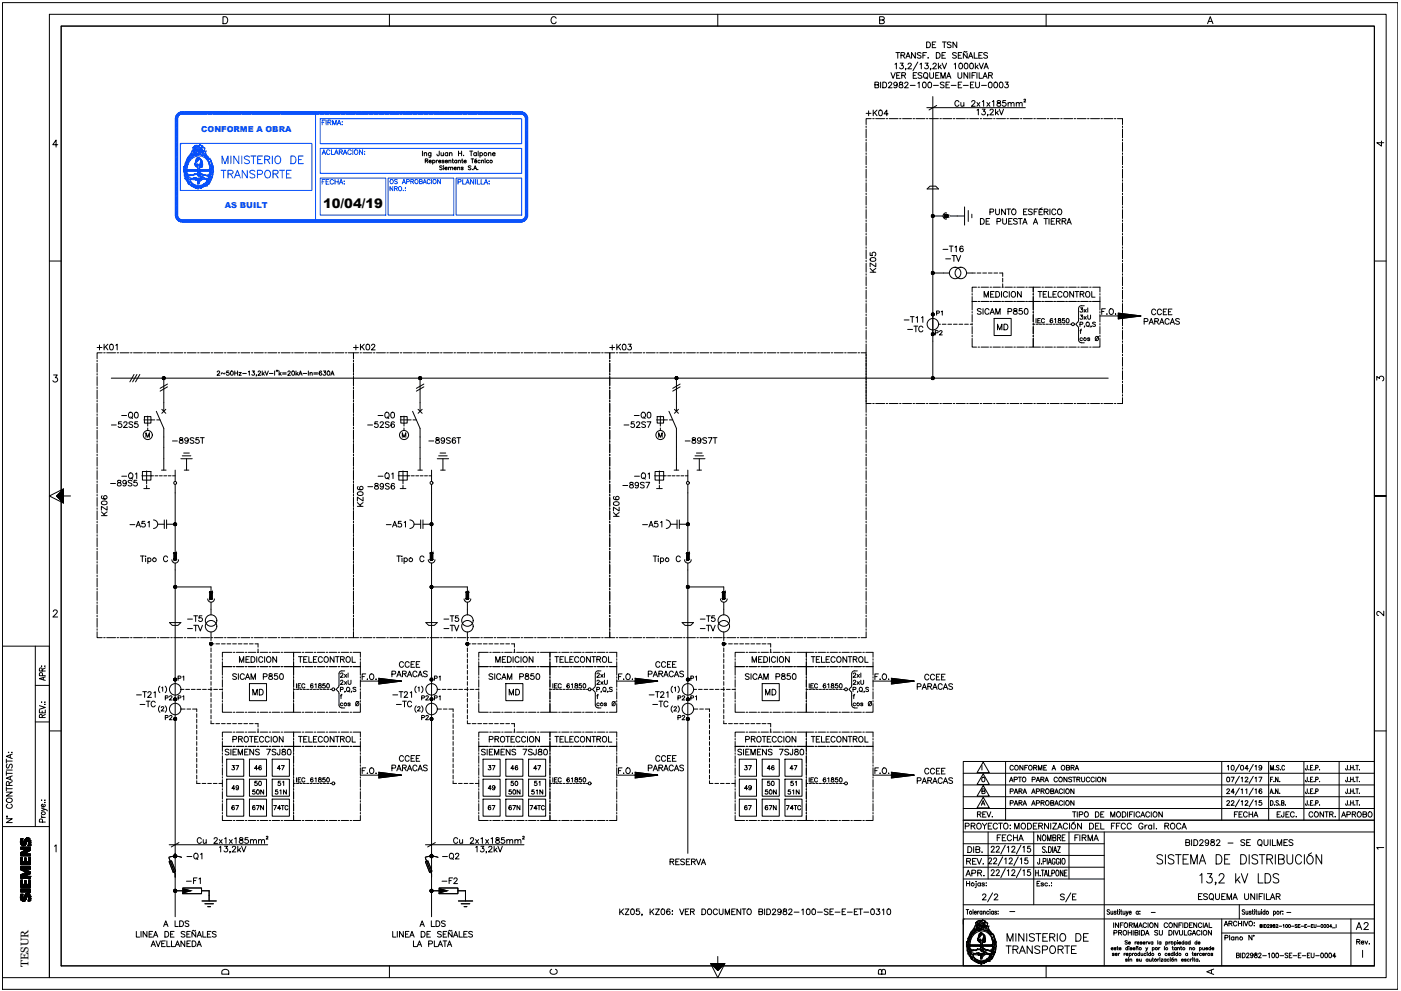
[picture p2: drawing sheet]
<svg xmlns="http://www.w3.org/2000/svg" width="594mm" height="420mm" viewBox="0 0 594 420" stroke-linecap="round" stroke-linejoin="round" font-family="sans-serif">
<defs><g id="words">
<text font-size="8.8" x="507.6" y="376.4">13,2 kV LDS</text>
<g font-size="7.1">
<text x="415.2" y="383.5">2/2</text>
<text x="448.4" y="383.5">S/E</text>
</g>
<g font-size="6.6" fill="#044efb">
<text x="92.8" y="70.6">MINISTERIO DE</text>
<text x="92.4" y="76.6">TRANSPORTE</text>
</g>
<g font-size="6.6">
<text x="425.8" y="400.4">MINISTERIO DE</text>
<text x="425.4" y="405.3">TRANSPORTE</text>
</g>
<g font-size="6.2">
<text x="403.6" y="46.2">Cu 2x1x185mm²</text>
<text x="413.1" y="50.4">13,2kV</text>
<text x="82.5" y="358.8">Cu 2x1x185mm²</text>
<text x="191.2" y="358.8">Cu 2x1x185mm²</text>
<text x="91.7" y="363">13,2kV</text>
<text x="200.4" y="363">13,2kV</text>
<text x="261.4" y="389.5">KZ05, KZ06: VER DOCUMENTO BID2982-100-SE-E-ET-0310</text>
</g>
<g font-size="5.7">
<text x="366.2" y="50.4">+K04</text>
<text x="372.2" y="116.8" transform="rotate(-90 372.2 116.8)">KZ05</text>
<text x="415.9" y="127.4">MEDICION</text>
<text x="438.9" y="127.4">TELECONTROL</text>
<text x="413.1" y="134.4">SICAM P850</text>
<text x="421.9" y="141.1">MD</text>
<text x="39.9" y="149.6">+K01</text>
<text x="148.5" y="149.6">+K02</text>
<text x="257.2" y="149.6">+K03</text>
<text x="72" y="189.1">-89S5T</text>
<text x="180.6" y="189.1">-89S6T</text>
<text x="289.3" y="189.1">-89S7T</text>
<text x="50.4" y="204.3">-Q1</text>
<text x="154.9" y="208.5">-89S6</text>
<text x="159.1" y="204.3">-Q1</text>
<text x="262.8" y="208.1">-89S7</text>
<text x="267.8" y="204.3">-Q1</text>
<text x="154.9" y="215.9" transform="rotate(-90 154.9 215.9)">KZ06</text>
<text x="46.2" y="219.8" transform="rotate(-90 46.2 219.8)">KZ06</text>
<text x="263.5" y="220.1" transform="rotate(-90 263.5 220.1)">KZ06</text>
<text x="54" y="224.7">-A51</text>
<text x="162.6" y="224.7">-A51</text>
<text x="271.3" y="224.7">-A51</text>
<text x="97.4" y="289.3">SICAM P850</text>
<text x="206" y="289.3">SICAM P850</text>
<text x="314.7" y="289.3">SICAM P850</text>
<text x="105.8" y="296">MD</text>
<text x="214.8" y="296">MD</text>
<text x="323.5" y="296">MD</text>
<text x="94.2" y="321.4">SIEMENS 7SJ80</text>
<text x="202.8" y="321.4">SIEMENS 7SJ80</text>
<text x="311.5" y="321.4">SIEMENS 7SJ80</text>
<text x="408.2" y="352.8">PROYECTO:</text>
<text x="421.6" y="357.7">FECHA</text>
<text x="438.9" y="357.7">NOMBRE</text>
<text x="454.7" y="357.7">FIRMA</text>
<text x="501.6" y="359.8">BID2982 - SE QUILMES</text>
<text x="78" y="365.5">-Q1</text>
<text x="186.3" y="365.5">-Q2</text>
<text x="282.9" y="367.9">RESERVA</text>
<text x="408.5" y="367.6">REV.</text>
<text x="408.5" y="372.5">APR.</text>
<text x="506.9" y="382.8">ESQUEMA UNIFILAR</text>
<text x="510.5" y="414.5">A</text>
</g>
<text font-size="5.6" x="137" y="88.3">10/04/19</text>
<g font-size="5.3">
<text x="582.4" y="63.1">4</text>
<text x="466" y="134.4">F.O.</text>
<text x="582.4" y="262.5">2</text>
<text x="100.2" y="281.9">MEDICION</text>
<text x="125.2" y="281.9">TELECONTROL</text>
<text x="208.8" y="281.9">MEDICION</text>
<text x="233.9" y="281.9">TELECONTROL</text>
<text x="317.9" y="281.9">MEDICION</text>
<text x="342.9" y="281.9">TELECONTROL</text>
<text x="97.4" y="315.7">PROTECCION</text>
<text x="125.2" y="315.7">TELECONTROL</text>
<text x="206.4" y="315.7">PROTECCION</text>
<text x="233.9" y="315.7">TELECONTROL</text>
<text x="315" y="315.7">PROTECCION</text>
<text x="342.9" y="315.7">TELECONTROL</text>
<text x="427.2" y="327.7">CONFORME A OBRA</text>
<text x="106.5" y="334.4">50</text>
<text x="116.8" y="334.4">51</text>
<text x="215.5" y="334.4">50</text>
<text x="225.4" y="334.4">51</text>
<text x="324.2" y="334.4">50</text>
<text x="334.1" y="334.4">51</text>
<text x="426.9" y="332.7">APTO PARA CONSTRUCCION</text>
<text x="413.1" y="347.5">REV.</text>
<text x="453.7" y="347.5">TIPO DE MODIFICACION</text>
<text x="522.1" y="347.5">FECHA</text>
<text x="540.5" y="347.5">EJEC.</text>
<text x="553.9" y="347.5">CONTR.</text>
<text x="567.6" y="347.5">APROBO</text>
<text x="78" y="375.7">-F1</text>
<text x="186.3" y="375.7">-F2</text>
<text x="574" y="401.5">Rev.</text>
<text x="92.8" y="414.2">D</text>
<text x="232.1" y="414.2">C</text>
<text x="371.1" y="414.2">B</text>
</g>
<text font-size="5.3" fill="#044efb" x="135.5" y="79.4">FECHA:</text>
<text font-size="4.9" fill="#044efb" x="135.5" y="66.7">ACLARACION:</text>
<g font-size="4.9">
<text x="395.8" y="134.8">P1</text>
<text x="438.1" y="137.9">IEC 61850</text>
<text x="395.5" y="143.2">P2</text>
<text x="582.4" y="162.6">3</text>
<text x="74.4" y="289.6">P1</text>
<text x="124.5" y="292.8">IEC 61850</text>
<text x="183.1" y="289.6">P1</text>
<text x="233.2" y="292.8">IEC 61850</text>
<text x="291.7" y="289.6">P1</text>
<text x="341.8" y="292.8">IEC 61850</text>
<text x="68.8" y="298.1">P2</text>
<text x="74.4" y="298.1">P1</text>
<text x="177.4" y="298.1">P2</text>
<text x="183.1" y="298.1">P1</text>
<text x="286.1" y="298.1">P2</text>
<text x="291.7" y="298.1">P1</text>
<text x="68.8" y="306.2">P2</text>
<text x="177.4" y="306.2">P2</text>
<text x="286.1" y="306.2">P2</text>
<text x="97" y="327.7">37</text>
<text x="106.5" y="327.7">46</text>
<text x="116.4" y="327.7">47</text>
<text x="205.7" y="327.7">37</text>
<text x="215.5" y="327.7">46</text>
<text x="225.1" y="327.7">47</text>
<text x="314.3" y="327.7">37</text>
<text x="324.2" y="327.7">46</text>
<text x="333.7" y="327.7">47</text>
<text x="124.5" y="332.7">IEC 61850</text>
<text x="233.2" y="332.7">IEC 61850</text>
<text x="341.8" y="332.7">IEC 61850</text>
<text x="97" y="336.2">49</text>
<text x="105.8" y="338">50N</text>
<text x="115.4" y="338">51N</text>
<text x="205.7" y="336.2">49</text>
<text x="214.5" y="338">50N</text>
<text x="224" y="338">51N</text>
<text x="314.3" y="336.2">49</text>
<text x="323.1" y="338">50N</text>
<text x="333" y="338">51N</text>
<text x="427.2" y="337.6">PARA APROBACION</text>
<text x="97" y="344.7">67</text>
<text x="105.8" y="344.7">67N</text>
<text x="114.7" y="344.7">74TC</text>
<text x="205.7" y="344.7">67</text>
<text x="214.5" y="344.7">67N</text>
<text x="223.3" y="344.7">74TC</text>
<text x="314.3" y="344.7">67</text>
<text x="323.1" y="344.7">67N</text>
<text x="332.3" y="344.7">74TC</text>
<text x="427.2" y="342.5">PARA APROBACION</text>
<text x="471" y="394.4">INFORMACION CONFIDENCIAL</text>
<text x="517.9" y="393.7">ARCHIVO:</text>
<text x="471" y="397.6">PROHIBIDA SU DIVULGACION</text>
<text x="518.2" y="399.7">Plano N°</text>
</g>
<text font-size="4.7" x="12.1" y="409.9" transform="rotate(-90 12.1 409.9)">TESUR</text>
<g font-size="3.5" fill="#044efb">
<text x="85.3" y="55.8">CONFORME A OBRA</text>
<text x="95.4" y="88.2">AS BUILT</text>
</g>
<text font-size="3.5" x="582.4" y="361.2">1</text>
<g font-size="2.6">
<text x="426.9" y="387.7">-</text>
<text x="486.8" y="388.1">-</text>
<text x="544.3" y="388.1">-</text>
</g>
</g></defs>
<!-- layer: E4_ESQUEMAS -->
<g fill="none" stroke="#000" stroke-width=".42">
<path d="M367.3 53.4v.7M367.3 54.7v3.8M367.3 59.1v.6M369.4 50.3h-2.1v2.5M377 50.3h3.8M381.5 50.3h.6M382.7 50.3h3.8M387.2 50.3h.6M388.4 50.3h3.8M392.8 50.3h.7M393 45.6h41.8M394.1 50.3h3.8"/>
<path d="M395.5 41v119.3M397.2 44.7l-3.3 1.9M398.6 50.3h.6M399.8 50.3h3.8M404.2 50.3h.7M405.5 50.3h3.8M409.9 50.3h.7M428.3 50.3h3.8M432.7 50.3h.6M433.9 50.3h3.9M438.4 50.3h.6M439.7 50.3h3.8"/>
<path d="M444.1 50.3h.6M445.3 50.3h3.8M449.8 50.3h.6M451 50.3h3.9M455.5 50.3h.6M456.7 50.3h3.8M461.2 50.3h.6M462.4 50.3h3.8M466.8 50.3h.7M468.1 50.3h3.8M472.6 50.3h.6M473.8 50.3h2.2v2.5"/>
<path d="M476 53.4v.7M476 54.7v3.8M476 59.1v.6M179.1 64.1v2M179.9 65.1l.5-.4 .4 .1 .1 1.3M179.9 64.7v1.4M180.3 68.2l1-.1v-.6l-1-.1v1.7M180.9 68.2l.5 .9M181.9 68.4h1a.51 .51 0 0 0-.6-.5 .51 .51 0 0 0-.4 .7l.4 .5 .6-.3M182.7 64.7v1.8l-.8 .1M182.7 65a.64 .64 0 0 0-.9-.1 .64 .64 0 0 0 0 .9 .64 .64 0 0 0 .9 0M183.5 68.2a.54 .54 0 0 1 .8-.1 .54 .54 0 0 1 0 .8 .54 .54 0 0 1-.8-.1"/>
<path d="M183.5 67.9v1.7M185 67.9v1.2M185.6 67.9l-.6 .5M186 68.4h.9a.54 .54 0 0 0-.7-.3 .54 .54 0 0 0-.2 .8 .54 .54 0 0 0 .8 .1l.1-.2M186.3 64.1l-.1 1.7-.7 .2-.2-.6M187 64.7l.1 1.3 .5 .1 .4-.4M187.5 70.5l-1-.1v.5l.9 .4 .1 .4-.4 .3-.7-.3M188 64.7v1.4M188 70.4h.1M188.1 70.9v1.1M188.3 68.2l-.8-.2v.3l.8 .5-.3 .3-.6-.3M188.7 71.3h.9a.54 .54 0 0 0-.7-.3 .54 .54 0 0 0-.2 .8 .54 .54 0 0 0 .8 .1l.1-.2"/>
<path d="M188.8 68.4h1a.51 .51 0 0 0-.6-.5 .51 .51 0 0 0-.4 .7l.4 .5 .6-.3M189.9 65a.64 .64 0 0 0-1-.1 .64 .64 0 0 0 0 .9 .64 .64 0 0 0 1 0M189.9 64.7v1.4M190.2 71.2l.8-.3 .1 1.1M190.2 70.9v1.1M190.3 68.3l.8-.3 .1 1.1M190.3 67.9v1.2M190.6 65.1l.5-.4 .4 .1 .2 1.3M190.6 64.7v1.4M191.1 71.2l.8-.3 .1 1.1M191.7 67.9h.6M191.9 67.4v1.4l.4 .3"/>
<path d="M192.5 71.3h1a.54 .54 0 0 0-.7-.3 .54 .54 0 0 0-.3 .8 .54 .54 0 0 0 .8 .1l.2-.2M193.7 68.2a.54 .54 0 0 0-.8-.1 .54 .54 0 0 0 0 .8 .54 .54 0 0 0 .8-.1M193.7 67.9v1.2M194 71.2l.9-.3v1.1M194 70.9v1.1M194.3 68.3l.8-.3 .1 1.1M194.3 67.9v1.2M194.4 64.1v2M194.4 65h1.3M195.7 64.1v2M195.7 67.9h.6M195.9 67.4v1.4l.5 .3"/>
<path d="M196.4 71.1h-.9l.8 .4v.4l-.8-.2M196.6 65.8h.1M196.8 68.4h.9a.54 .54 0 0 0-.7-.3 .54 .54 0 0 0-.3 .8 .54 .54 0 0 0 .9 .1l.1-.2M199.2 64.1h1.3M199.7 70.5l-.4-.2-.7 .2 1.1 1-.4 .5-.7-.3M199.8 67.4h1.1M199.8 64.1v2M200.3 67.4v1.7M200.3 71.8h.1M200.9 72l.6-1.7 .6 1.7M201.1 71.4h.8M201.2 68.4h1a.54 .54 0 0 0-.8-.3 .54 .54 0 0 0-.2 .8 .54 .54 0 0 0 .8 .1l.2-.2"/>
<path d="M202 65a.64 .64 0 0 0-.9-.1 .64 .64 0 0 0 0 .9 .64 .64 0 0 0 .9 0M202 64.7v1.4M202 67.4l-.6 .3M202.6 71.8h.1M202.8 64.1v2M203.5 65a.64 .64 0 0 1 1-.1 .64 .64 0 0 1 0 .9 .64 .64 0 0 1-1 0M203.5 64.7v2M203.6 68.2a.54 .54 0 0 0-.8-.1 .54 .54 0 0 0 0 .8 .54 .54 0 0 0 .8-.1M204.2 68.3l.8-.3 .1 1.1M204.2 67.9v1.2M205.6 67.5h.1M205.7 68v1.1"/>
<path d="M207.1 65.1l.5-.4 .5 .1 .1 1.3M207.1 64.7v1.4M207.2 68.2a.54 .54 0 0 0-.7-.1 .54 .54 0 0 0 0 .8 .54 .54 0 0 0 .7-.1M208.8 65.3h1.2a.64 .64 0 0 0-.7-.5 .64 .64 0 0 0-.6 .6 .64 .64 0 0 0 .6 .7l.7-.3M367.3 60.4v3.8M367.3 64.8v.7M367.3 66.1v3.8M367.3 70.5v.6M367.3 71.8v3.8M367.3 76.2v.6M367.3 77.5v3.8M476 60.4v3.8"/>
<path d="M476 64.8v.7M476 66.1v3.8M476 70.5v.6M476 71.8v3.8M476 76.2v.6M476 77.5v3.8M367.3 81.9v.6M367.3 83.2v3.8M367.3 87.6v.6M367.3 88.9v3.7M367.3 93.3v.6M367.3 94.5v3.9"/>
<path d="M367.3 99v.6M393.1 80.1l1.3-1.2h2.4l1.2 1.2zM395.5 91.6h4.4M401.3 90.2a1.38 1.38 0 0 0-1.4 1.4 1.38 1.38 0 0 0 1.4 1.3M402.8 91.6h6.2M409 87.7v7.7M410.6 89.3v4.6M412.1 90.8v1.5M476 81.9v.6M476 83.2v3.8M476 87.6v.6M476 88.9v3.7"/>
<path d="M476 93.3v.6M476 94.5v3.9M476 99v.6M367.3 100.3v3.7M367.3 117.3v3.8M395.5 115.8h7.1M409.8 115.8h3.8M414.3 115.8h1.7M416.7 115.8h1.6M419.1 115.8h1.6M421.5 115.8h1.6M423.8 115.8h1.4v1.4"/>
<path d="M425.2 118v1.6M476 100.3v3.7M476 104.7v.6M476 105.9v3.8M476 110.4v.6M476 111.6v3.8M476 116v.7M476 117.3v3.8M367.3 121.8v.6M367.3 123v3.8M367.3 127.4v.7M367.3 128.7v3.8"/>
<path d="M367.3 133.2v.6M367.3 134.4v3.8M367.3 138.8v.7M398 137.5h.8M399.6 137.5h1.5M401.9 137.5h1.6M404.3 137.5h1.6M406.7 137.5h1.5M409.1 137.5h1.5M411.4 137.5h.8M412.2 125.7v2.1h1.9M412.2 124.5v.6"/>
<path d="M412.2 133.4v3.1M412.2 137.2v.6M412.2 138.4v3.2M414.1 121.8h-1.9v2M425.2 120.3v1.5M436.2 121.8h1.9M438.1 125.7v2.1h-1.9M438.1 138.4v3.2M441.2 127.8h-3.1v3.7M466.4 127.8v3.7M466.4 133.4v3.1M466.4 137.2v.6"/>
<path d="M466.4 138.4v3.2M474.2 132.8l9.7 1.2-9.7 1.2zM476 121.8v.6M476 123v3.8M476 127.4v.7M476 134.4v3.8M476 138.8v.7M41.2 152.7v.6M41.2 154v3.8M41.2 158.4v.6M41.2 159.7v3.8M43.3 149.6h-2.1v2.5"/>
<path d="M50.9 149.6h3.8M55.4 149.6h.6M56.6 149.6h3.8M56.8 158.8l-1.7 3.1M58.1 158.8l-1.9 3.1M59.3 158.8l-1.8 3.1M61 149.6h.7M62.3 149.6h3.8M66.7 149.6h.7M68 149.6h3.8M72.4 149.6h.7M73.7 149.6h3.8"/>
<path d="M78.1 149.6h.7M79.4 149.6h3.8M83.8 149.6h.6M85.1 149.6h3.8M89.5 149.6h.7M90.8 149.6h3.8M95.2 149.6h.6M96.5 149.6h3.8M100.9 149.6h.6M102.2 149.6h3.7M106.6 149.6h.6M107.9 149.6h3.8"/>
<path d="M112.3 149.6h.6M113.6 149.6h3.7M118 149.6h.6M119.2 149.6h3.8M123.7 149.6h.6M124.9 149.6h3.8M129.4 149.6h.6M130.6 149.6h3.8M135.1 149.6h.6M136.3 149.6h3.8M140.7 149.6h.7M142 149.6h3.8"/>
<path d="M146.5 149.6h.6M147.7 149.6h2.2v2.5v-2.5h2.1M149.9 152.7v.6M149.9 154v3.8M149.9 158.4v.6M149.9 159.7v3.8M159.6 149.6h3.8M164.1 149.6h.6M165.3 149.6h3.8M169.7 149.6h.7M171 149.6h3.8M175.4 149.6h.7"/>
<path d="M176.7 149.6h3.8M181.1 149.6h.7M182.4 149.6h3.8M186.8 149.6h.6M188.1 149.6h3.8M192.5 149.6h.7M193.8 149.6h3.8M198.2 149.6h.6M199.5 149.6h3.8M203.9 149.6h.6M205.2 149.6h3.7M209.6 149.6h.6"/>
<path d="M210.8 149.6h3.9M215.3 149.6h.6M216.6 149.6h3.7M221 149.6h.6M222.2 149.6h3.8M226.7 149.6h.6M228 149.6h3.7M232.4 149.6h.6M233.6 149.6h3.8M238.1 149.6h.6M239.3 149.6h3.8M243.7 149.6h.7"/>
<path d="M245 149.6h3.8M249.5 149.6h.6M250.7 149.6h3.8M255.1 149.6h.7M256.4 149.6h2.2v2.5v-2.5h2.1M258.6 152.7v.6M258.6 154v3.8M258.6 158.4v.6M258.6 159.7v3.8M268.3 149.6h3.8M272.7 149.6h.7M274 149.6h3.8"/>
<path d="M278.5 149.6h.6M279.7 149.6h3.8M284.1 149.6h.7M285.4 149.6h3.8M289.8 149.6h.7M291.1 149.6h3.8M295.5 149.6h.6M296.8 149.6h3.8M301.2 149.6h.7M302.5 149.6h3.8M306.9 149.6h.6M308.2 149.6h3.8"/>
<path d="M312.6 149.6h.7M313.9 149.6h3.8M318.3 149.6h.6M319.6 149.6h3.8M324 149.6h.6M325.3 149.6h3.7M329.7 149.6h.6M330.9 149.6h3.9M335.4 149.6h.6M336.7 149.6h3.7M341.1 149.6h.6M342.3 149.6h3.8"/>
<path d="M346.8 149.6h.6M348.1 149.6h3.7M352.5 149.6h.6M353.7 149.6h3.8M358.2 149.6h.6M359.4 149.6h3.8M363.8 149.6h.7M365.1 149.6h2.2v2.5M367.3 140.1v3.8M367.3 144.5v.7M367.3 145.8v3.8M367.3 150.2v.6"/>
<path d="M367.3 151.5v17.7M412.2 143.5v3.7h1.9M412.2 142.2v.6M414.7 147.2h.7M416 147.2h3.2M419.8 147.2h.6M421.1 147.2h3.1M424.8 147.2h.7M426.1 147.2h3.2M429.9 147.2h.7M431.2 147.2h3.2M435 147.2h.6"/>
<path d="M436.2 147.2h1.9v-3.7v3.7h3.1M438.1 142.2v.6M441.8 147.2h.7M443.1 147.2h3.2M446.9 147.2h.6M448.2 147.2h3.1M451.9 147.2h.7M453.2 147.2h3.2M457 147.2h.7M458.3 147.2h3.1M462.1 147.2h.6M466.4 143.5v3.7h-3.1"/>
<path d="M466.4 142.2v.6M476 140.1v3.8M476 144.5v.7M476 145.8v3.8M476 150.2v.6M476 151.5v3.8M476 155.9v.7M476 157.2v3.8M41.2 164.1v.6M41.2 165.4v3.8M41.2 169.8v.6M41.2 171v3.9"/>
<path d="M41.2 175.5v.6M41.2 176.8v3.7M47.2 160.3h422.7M61 178h4.6M61.2 176.6h2.8v2.8h-2.8zM62.6 176.4v4.3M66.3 174.4l3.2 7.2v17.7M66.4 178h1.4M68.6 173.5l1.7 1.7M69.5 160.3v14.1M70.3 173.5l-1.7 1.7M71 162.8l-3.1 1.8"/>
<path d="M71 164l-3.1 1.8M149.9 164.1v.6M149.9 165.4v3.8M149.9 169.8v.6M149.9 171v3.9M149.9 175.5v.6M149.9 176.8v3.7M169.7 178h4.7M170 176.6h2.7v2.8h-2.7zM171.3 176.4v4.3M174.9 174.4l3.2 7.2v17.7M175.1 178h1.5"/>
<path d="M177.3 173.5l1.7 1.7M178.1 160.3v14.1M179 173.5l-1.7 1.7M179.7 162.8l-3.1 1.8M179.7 164l-3.1 1.8M258.6 164.1v.6M258.6 165.4v3.8M258.6 169.8v.6M258.6 171v3.9M258.6 175.5v.6M258.6 176.8v3.7M278.4 178h4.6"/>
<path d="M278.7 176.6h2.7v2.8h-2.7zM280 176.4v4.3M283.7 174.4l3.1 7.2v17.7M283.8 178h1.5M286 173.5l1.7 1.7M286.8 160.3v14.1M287.7 173.5l-1.7 1.7M288.4 162.8l-3.1 1.8M288.4 164l-3.1 1.8M367.3 168.6v2.5h2.1M367.3 169.8v.6M367.3 171v3.9"/>
<path d="M367.3 175.5v.6M367.3 176.8v3.7M370.1 171.1h.6M371.3 171.1h3.8M375.8 171.1h.6M377 171.1h3.8M381.5 171.1h.6M382.7 171.1h3.8M387.2 171.1h.6M388.4 171.1h3.8M392.8 171.1h.7M394.1 171.1h3.8"/>
<path d="M398.6 171.1h.6M399.8 171.1h3.8M404.2 171.1h.7M405.5 171.1h3.8M409.9 171.1h.7M411.2 171.1h3.8M415.6 171.1h.6M416.9 171.1h3.8M421.3 171.1h.6M422.6 171.1h3.8M427 171.1h.6M428.3 171.1h3.8"/>
<path d="M432.7 171.1h.6M433.9 171.1h3.9M438.4 171.1h.6M439.7 171.1h3.8M444.1 171.1h.6M445.3 171.1h3.8M449.8 171.1h.6M451 171.1h3.9M455.5 171.1h.6M456.7 171.1h3.8M461.2 171.1h.6M462.4 171.1h3.8"/>
<path d="M466.8 171.1h.7M468.1 171.1h3.8M472.6 171.1h.6M476 168.6v2.5h-2.2M476 161.6v.6M476 162.9v3.8M476 167.3v.7M41.2 181.2v.6M41.2 182.4v3.8M41.2 186.9v.6M41.2 188.1v3.8M41.2 192.5v.7"/>
<path d="M41.2 193.8v3.8M41.2 198.3v.6M41.2 199.5v3.8M60.4 199.9h3.6v3.7h-3.6zM61.9 185.4v-1.9l.7 1.9 .8-1.9v1.9M62.2 199.7v4.1M62.6 181.5v1M68.5 199.3h1.9M74.3 199.3v4.8M76.7 194.5h4.8M77.3 193.3h3.6M77.9 192.1h2.4"/>
<path d="M78.1 199.3h2M79.1 194.5v4.8M149.9 181.2v.6M149.9 182.4v3.8M149.9 186.9v.6M149.9 188.1v3.8M149.9 192.5v.7M149.9 193.8v3.8M149.9 198.3v.6M149.9 199.5v3.8M169.1 199.9h3.6v3.7h-3.6zM170.6 185.4v-1.9l.7 1.9 .8-1.9v1.9"/>
<path d="M170.9 199.7v4.1M171.3 181.5v1M177.2 199.3h1.9M183 199.3v4.8M185.4 194.5h4.8M186 193.3h3.6M186.6 192.1h2.4M186.8 199.3h2M187.8 194.5v4.8M258.6 181.2v.6M258.6 182.4v3.8M258.6 186.9v.6"/>
<path d="M258.6 188.1v3.8M258.6 192.5v.7M258.6 193.8v3.8M258.6 198.3v.6M258.6 199.5v3.8M277.8 199.9h3.6v3.7h-3.6zM279.3 185.4v-1.9l.7 1.9 .8-1.9v1.9M279.6 199.7v4.1M280 181.5v1M285.9 199.3h1.9M291.7 199.3v4.8M294.1 194.5h4.8"/>
<path d="M294.7 193.3h3.6M295.3 192.1h2.4M295.6 199.3h1.9M296.5 194.5v4.8M367.3 181.2v.6M367.3 182.4v3.8M367.3 186.9v.6M367.3 188.1v3.8M367.3 192.5v.7M367.3 193.8v3.8M367.3 198.3v.6M367.3 199.5v3.8"/>
<path d="M41.2 203.9v.7M41.2 205.2v3.8M60.1 201.7h4.1M61 207.2h2.4M74.3 205.4v28.9M149.9 216.6v3.8M168.9 201.7h4.1M169.7 207.2h2.4M183 205.4v28.9M258.6 203.9v.7M258.6 205.2v3.8M277.6 201.7h4.1"/>
<path d="M278.4 207.2h2.4M291.7 205.4v28.9M367.3 203.9v.7M367.3 205.2v3.8M367.3 209.6v.7M367.3 210.9v3.8M367.3 215.3v.7M367.3 216.6v3.8M41.2 222.3v3.8M41.2 226.7v.6M41.2 228v3.8M41.2 232.4v.7"/>
<path d="M41.2 233.7v3.8M41.2 238.1v.6M41.2 239.4v3.8M65.1 220.4a1.8 1.8 0 0 1 1.8 1.8 1.8 1.8 0 0 1-1.8 1.8M66.9 222.3h2.8M69.7 220.4v3.7M70.6 222.3h3.7M70.6 220.4v3.7M72.9 237.3a1.42 1.42 0 0 0 1.4 1.4 1.42 1.42 0 0 0 1.4-1.4M74.3 238.7v150M74.8 234.5v2.7M74.8 234.5l-1-.2v2.8h1"/>
<path d="M149.9 221v.7M149.9 222.3v3.8M149.9 226.7v.6M149.9 228v3.8M149.9 232.4v.7M149.9 233.7v3.8M149.9 238.1v.6M149.9 239.4v3.8M173.8 220.4a1.8 1.8 0 0 1 1.8 1.8 1.8 1.8 0 0 1-1.8 1.8M175.6 222.3h2.8M178.4 220.4v3.7M179.4 222.3h3.6"/>
<path d="M179.4 220.4v3.7M181.6 237.3a1.42 1.42 0 0 0 1.4 1.4 1.42 1.42 0 0 0 1.4-1.4M182.5 234.3l1 .2-.2 2.8-.8-.2zM183 238.7v150M258.6 222.3v3.8M258.6 226.7v.6M258.6 228v3.8M258.6 232.4v.7M258.6 233.7v3.8M258.6 238.1v.6M258.6 239.4v3.8M282.5 220.4a1.8 1.8 0 0 1 1.8 1.8 1.8 1.8 0 0 1-1.8 1.8"/>
<path d="M284.3 222.3h2.8M287.1 220.4v3.7M288.1 222.3h3.6M288.1 220.4v3.7M290.3 237.3a1.42 1.42 0 0 0 1.4 1.4 1.42 1.42 0 0 0 1.4-1.4M291.2 234.5v2.7M291.2 237.1l.2 .2M291.4 237.3h.6M291.4 234.3h.6M291.4 234.3l-.2 .2M291.7 238.7v123.1M292 234.3v3"/>
<path d="M367.3 221v.7M367.3 222.3v3.8M367.3 226.7v.6M367.3 228v3.8M367.3 232.4v.7M367.3 233.7v3.8M367.3 238.1v.6M367.3 239.4v3.8M41.2 243.8v.6M41.2 245.1v3.7M41.2 249.5v.6M41.2 250.8v3.8"/>
<path d="M41.2 255.2v.6M41.2 256.5v3.7M74.3 248.8h15.2v2.1M88.1 253.9a1.42 1.42 0 0 0 1.4 1.4 1.42 1.42 0 0 0 1.4-1.4M89 251.1h1M89 251.1v2.6l.8 .2 .2-2.8M89.5 255.3v5.4M149.9 243.8v.6M149.9 245.1v3.7M149.9 249.5v.6M149.9 250.8v3.8M149.9 255.2v.6"/>
<path d="M149.9 256.5v3.7M183 248.8h15.2v2.1M196.8 253.9a1.42 1.42 0 0 0 1.4 1.4 1.42 1.42 0 0 0 1.4-1.4M197.7 251.1l.2 2.8M197.9 250.9l.8 .2M197.9 250.9l-.2 .2M198.2 255.3v5.4M198.7 251.1v2.7M198.7 253.7l-.8 .2M258.6 243.8v.6M258.6 245.1v3.7M258.6 249.5v.6"/>
<path d="M258.6 250.8v3.8M258.6 255.2v.6M258.6 256.5v3.7M291.7 248.8h15.2v2.1M305.5 253.9a1.42 1.42 0 0 0 1.4 1.4 1.42 1.42 0 0 0 1.4-1.4M306.4 251.1v2.6l.8 .2 .2-2.8M306.4 251.1h1M306.9 255.3v5.4M367.3 243.8v.6M367.3 245.1v3.7M367.3 249.5v.6M367.3 250.8v3.8"/>
<path d="M367.3 255.2v.6M367.3 256.5v3.7M41.2 267.9v2.5h2.1M41.2 260.9v.6M41.2 262.1v3.9M41.2 266.6v.6M44 270.4h.6M45.2 270.4h3.8M49.6 270.4h.7M50.9 270.4h3.8M55.4 270.4h.6M56.6 270.4h3.8"/>
<path d="M61 270.4h.7M62.3 270.4h3.8M66.7 270.4h.7M68 270.4h3.8M71.9 264h4.8l-1.2 1.1h-2.4zM72.4 270.4h.7M73.7 270.4h3.8M78.1 270.4h.7M79.4 270.4h3.8M83.8 270.4h.6M85.1 270.4h3.8M89.5 267.9v3.7"/>
<path d="M89.5 272.3v1.7M89.5 274.7v1.6M89.5 277.1v1.6M89.5 279.5v1.6M89.5 273h1.2M89.5 270.4h.7M90.8 270.4h3.8M91.6 273h1.5M93.9 273h1.6M94.3 279.3v.6M95.2 270.4h.6M96.3 273h1.6"/>
<path d="M96.5 270.4h3.8M98.3 276.6h-4v2.1M98.7 273h1.5M100.9 270.4h.6M101 273h1.6M102.2 270.4h3.7M103.4 273h1.6M105.8 273h1.5M106.6 270.4h.6M107.9 270.4h3.8M108.1 273h1.3v1.4M109.4 275.2v1.4"/>
<path d="M112.3 270.4h.6M113.6 270.4h3.7M118 270.4h.6M119.2 270.4h3.8M120.5 276.6h4M123.7 270.4h.6M124.9 270.4h3.8M129.4 270.4h.6M130.6 270.4h3.8M135.1 270.4h.6M136.3 270.4h3.8M140.7 270.4h.7"/>
<path d="M142 270.4h3.8M146.5 270.4h.6M147.7 270.4h2.2v-2.5v2.5h2.1M149.9 260.9v.6M149.9 262.1v3.9M149.9 266.6v.6M152.7 270.4h.6M153.9 270.4h3.8M158.4 270.4h.6M159.6 270.4h3.8M164.1 270.4h.6M165.3 270.4h3.8"/>
<path d="M169.7 270.4h.7M171 270.4h3.8M175.4 270.4h.7M176.7 270.4h3.8M180.6 264h4.8l-1.2 1.1h-2.4zM181.1 270.4h.7M182.4 270.4h3.8M186.8 270.4h.6M188.1 270.4h3.8M192.5 270.4h.7M193.8 270.4h3.8M198.2 267.9v3.7"/>
<path d="M198.2 272.3v1.7M198.2 274.7v1.6M198.2 277.1v1.6M198.2 279.5v1.6M198.2 273h1.3M198.2 270.4h.6M199.5 270.4h3.8M200.2 273h1.6M202.6 273h1.6M203 279.3v.6M203.9 270.4h.6M205 273h1.6"/>
<path d="M205.2 270.4h3.7M207 276.6h-4v2.1M207.3 273h1.6M209.6 270.4h.6M209.7 273h1.6M210.8 270.4h3.9M212.1 273h1.6M214.5 273h1.6M215.3 270.4h.6M216.6 270.4h3.7M216.9 273h1.2v1.4M218.1 275.2v1.4"/>
<path d="M221 270.4h.6M222.2 270.4h3.8M226.7 270.4h.6M228 270.4h3.7M229.2 276.6h4M232.4 270.4h.6M233.6 270.4h3.8M238.1 270.4h.6M239.3 270.4h3.8M243.7 270.4h.7M245 270.4h3.8M249.5 270.4h.6"/>
<path d="M250.7 270.4h3.8M255.1 270.4h.7M256.4 270.4h2.2v-2.5v2.5h2.1M258.6 260.9v.6M258.6 262.1v3.9M258.6 266.6v.6M261.4 270.4h.6M262.6 270.4h3.8M267.1 270.4h.6M268.3 270.4h3.8M272.7 270.4h.7M274 270.4h3.8"/>
<path d="M278.5 270.4h.6M279.7 270.4h3.8M284.1 270.4h.7M285.4 270.4h3.8M289.2 264h4.9l-1.2 1.1h-2.4zM289.8 270.4h.7M291.1 270.4h3.8M295.5 270.4h.6M296.8 270.4h3.8M301.2 270.4h.7M302.5 270.4h3.8M306.9 267.9v3.7"/>
<path d="M306.9 272.3v1.7M306.9 274.7v1.6M306.9 277.1v1.6M306.9 279.5v1.6M306.9 273h1.2M306.9 270.4h.6M308.2 270.4h3.8M308.9 273h1.6M311.3 273h1.6M311.7 279.3v.6M312.6 270.4h.7M313.7 273h1.6"/>
<path d="M313.9 270.4h3.8M315.8 276.6h-4.1v2.1M316 273h1.7M318.3 270.4h.6M318.4 273h1.6M319.6 270.4h3.8M320.8 273h1.6M323.2 273h1.6M324 270.4h.6M325.3 270.4h3.7M325.5 273h1.3v1.4M326.8 275.2v1.4"/>
<path d="M329.7 270.4h.6M330.9 270.4h3.9M335.4 270.4h.6M336.7 270.4h3.7M337.9 276.6h4M341.1 270.4h.6M342.3 270.4h3.8M346.8 270.4h.6M348.1 270.4h3.7M352.5 270.4h.6M353.7 270.4h3.8M358.2 270.4h.6"/>
<path d="M359.4 270.4h3.8M363.8 270.4h.7M367.3 267.9v2.5h-2.2M367.3 260.9v.6M367.3 262.1v3.9M367.3 266.6v.6M76.7 292.3h1.3M78.8 292.3h1.6M81.1 292.3h1.6M83.5 292.3h1.6M85.9 292.3h1.6M88.3 292.3h1.6"/>
<path d="M89.5 281.8v1.6M89.5 284.2v1.6M89.5 286.6v1.6M89.5 289v1.5M89.5 291.4v1.5M89.5 293.7v1.6M89.5 296.1v1.6M89.5 298.5v1.5M90.6 292.3h1.6M93 292.3h1.3M94.3 280.6v2h4h-4v3.7M94.3 298.3v3.7h4"/>
<path d="M94.3 286.9v.6M94.3 288.2v3.2M94.3 292v.6M94.3 293.3v3.1M94.3 297v.7M124.5 280.6v2h-4h4v3.7v-3.7h3.1M124.5 286.9v.6M124.5 293.3v3.1M124.5 297v.7M152.8 298.3v3.7h-3.1M152.8 282.6v3.7M152.8 286.9v.6"/>
<path d="M152.8 288.2v3.2M152.8 292v.6M152.8 293.3v3.1M152.8 297v.7M152.8 288.8h7.8M160.6 287.6l9.7 1.2-9.7 1.2M185.4 292.3h1.3M187.5 292.3h1.5M189.9 292.3h1.5M192.2 292.3h1.6M194.6 292.3h1.6M197 292.3h1.6"/>
<path d="M198.2 281.8v1.6M198.2 284.2v1.6M198.2 286.6v1.6M198.2 289v1.5M198.2 291.4v1.5M198.2 293.7v1.6M198.2 296.1v1.6M198.2 298.5v1.5M199.3 292.3h1.6M201.7 292.3h1.3M203 280.6v2h4h-4v3.7M203 298.3v3.7h4"/>
<path d="M203 286.9v.6M203 288.2v3.2M203 292v.6M203 293.3v3.1M203 297v.7M233.2 280.6v2h-4h4v3.7v-3.7h3.1M233.2 286.9v.6M233.2 293.3v3.1M233.2 297v.7M261.5 298.3v3.7h-3.1M261.5 282.6v3.7M261.5 286.9v.6"/>
<path d="M261.5 288.2v3.2M261.5 292v.6M261.5 293.3v3.1M261.5 297v.7M261.5 288.8h7.8M269.3 287.6l9.7 1.2-9.7 1.2M294.1 292.3h1.3M296.2 292.3h1.6M298.6 292.3h1.5M300.9 292.3h1.6M303.3 292.3h1.6M305.7 292.3h1.5"/>
<path d="M306.9 281.8v1.6M306.9 284.2v1.6M306.9 286.6v1.6M306.9 289v1.5M306.9 291.4v1.5M306.9 293.7v1.6M306.9 296.1v1.6M306.9 298.5v1.5M308 292.3h1.6M310.4 292.3h1.3M311.7 280.6v2h4.1h-4.1v3.7M311.7 298.3v3.7h4.1"/>
<path d="M311.7 286.9v.6M311.7 288.2v3.2M311.7 292v.6M311.7 293.3v3.1M311.7 297v.7M341.9 280.6v2h-4h4v3.7v-3.7h3.1M341.9 286.9v.6M341.9 293.3v3.1M341.9 297v.7M370.2 298.3v3.7h-3.1M370.2 282.6v3.7M370.2 286.9v.6"/>
<path d="M370.2 288.2v3.2M370.2 292v.6M370.2 293.3v3.1M370.2 297v.7M370.2 288.8h7.8M378 287.6l9.7 1.2-9.7 1.2M76.7 300.6h1.8M79.3 300.6h1.5M81.6 300.6h1.8v1.2M83.4 302.6v1.5M83.4 304.9v1.6M83.4 307.3v1.6"/>
<path d="M83.4 309.7v1.5M83.4 312.1v1.5M83.4 314.4v1.6M83.4 316.8v1.6M83.4 319.2v1.5M89.5 300.8v1.6M89.5 303.2v1.6M89.5 305.6v1.2h1.2M91.6 306.8h1.5M93.9 306.8h1.6M94.3 314.4v2.1h4M94.3 313.1v.6"/>
<path d="M96.3 306.8h1.6M98.3 310.4h-4v2.1M98.7 306.8h1.5M99 302h.6M100.2 302h3.2M101 306.8h1.6M103.4 306.8h1.6M104 302h.7M105.3 302h3.1M105.8 306.8h1.5M108.1 306.8h1.3v1.4M109.1 302h.6"/>
<path d="M109.4 309v1.4M110.3 302h3.2M114.2 302h.6M115.4 302h3.2M119.2 302h.6M120.5 302h4v-3.7v3.7h3.1M120.5 310.4h4M124.5 314.4v2.1h-4M127.6 316.5h-3.1v2.1M128.2 302h.6M129.5 302h3.2M133.3 302h.6"/>
<path d="M134.5 302h3.2M138.3 302h.7M139.6 302h3.2M143.4 302h.6M144.7 302h3.1M148.4 302h.7M152.8 316.5v2.1M152.8 319.2v.6M185.4 300.6h1.8M188 300.6h1.6M190.4 300.6h1.7v1.2M192.1 302.6v1.5"/>
<path d="M192.1 304.9v1.6M192.1 307.3v1.6M192.1 309.7v1.5M192.1 312.1v1.5M192.1 314.4v1.6M192.1 316.8v1.6M192.1 319.2v1.5M198.2 300.8v1.6M198.2 303.2v1.6M198.2 305.6v1.2h1.3M200.2 306.8h1.6M202.6 306.8h1.6"/>
<path d="M203 314.4v2.1h4M203 313.1v.6M205 306.8h1.6M207 310.4h-4v2.1M207.3 306.8h1.6M207.7 302h.6M208.9 302h3.2M209.7 306.8h1.6M212.1 306.8h1.6M212.8 302h.5M214 302h3.2M214.5 306.8h1.6"/>
<path d="M216.9 306.8h1.2v1.4M217.8 302h.6M218.1 309v1.4M219.1 302h3.1M222.9 302h.6M224.1 302h3.2M227.9 302h.6M229.2 302h4v-3.7v3.7h3.1M229.2 310.4h4M233.2 314.4v2.1h-4M236.3 316.5h-3.1v2.1M236.9 302h.7"/>
<path d="M238.2 302h3.1M242 302h.6M243.2 302h3.2M247 302h.7M248.3 302h3.1M252.1 302h.6M253.4 302h3.1M257.2 302h.6M261.5 316.5v2.1M261.5 319.2v.6M294.1 300.6h1.8M296.7 300.6h1.6"/>
<path d="M299.1 300.6h1.7v1.2M300.8 302.6v1.5M300.8 304.9v1.6M300.8 307.3v1.6M300.8 309.7v1.5M300.8 312.1v1.5M300.8 314.4v1.6M300.8 316.8v1.6M300.8 319.2v1.5M306.9 300.8v1.6M306.9 303.2v1.6M306.9 305.6v1.2h1.2"/>
<path d="M308.9 306.8h1.6M311.3 306.8h1.6M311.7 314.4v2.1h4.1M311.7 313.1v.6M313.7 306.8h1.6M315.8 310.4h-4.1v2.1M316 306.8h1.7M316.4 302h.6M317.7 302h3.1M318.4 306.8h1.6M320.8 306.8h1.6M321.4 302h.7"/>
<path d="M322.7 302h3.2M323.2 306.8h1.6M325.5 306.8h1.3v1.4M326.5 302h.6M326.8 309v1.4M327.8 302h3.1M331.5 302h.7M332.8 302h3.2M336.6 302h.7M337.9 302h4v-3.7v3.7h3.1M337.9 310.4h4M341.9 314.4v2.1h-4"/>
<path d="M345 316.5h-3.1v2.1M345.6 302h.7M346.9 302h3.1M350.7 302h.6M351.9 302h3.2M355.8 302h.6M357 302h3.2M360.8 302h.6M362.1 302h3.1M365.9 302h.6M370.2 316.5v2.1M370.2 319.2v.6"/>
<path d="M83.4 331v1.2h1.5M83.4 321.5v1.6M83.4 323.9v1.6M83.4 326.3v1.5M83.4 328.6v1.7M85.7 332.2h1.6M88.1 332.2h1.5M90.5 332.2h1.5M92.8 332.2h1.5M94.3 320.4v3.2M94.3 324.2v.7M94.3 325.5v3.2"/>
<path d="M94.3 329.3v.6M94.3 330.6v3.1M94.3 334.4v.6M94.3 335.6v3.2M94.3 339.4v.7M96.1 330.3h7.3v7.3h-7.3zM96.1 321.9h7.3v7.2h-7.3zM96.1 338.8h7.3v7.2h-7.3zM105.8 321.9h7.2v7.2h-7.2zM105.8 338.8h7.2v7.2h-7.2zM105.8 330.3h7.2v7.3h-7.2zM115.4 321.9h7.3v7.2h-7.3z"/>
<path d="M115.4 338.8h7.3v7.2h-7.3zM115.4 330.3h7.3v7.3h-7.3zM124.5 320.4v3.2M124.5 324.2v.7M124.5 325.5v3.2M124.5 334.4v.6M124.5 335.6v3.2M152.8 320.4v3.2M152.8 324.2v.7M152.8 325.5v3.2M152.8 329.3v.6M152.8 330.6v3.1"/>
<path d="M152.8 334.4v.6M152.8 335.6v3.2M152.8 339.4v.7M152.8 328.6h7.8M160.6 327.4l9.7 1.2-9.7 1.2M192.1 331v1.2h1.5M192.1 321.5v1.6M192.1 323.9v1.6M192.1 326.3v1.5M192.1 328.6v1.7M194.4 332.2h1.6M196.8 332.2h1.6"/>
<path d="M199.2 332.2h1.5M201.5 332.2h1.5M203 320.4v3.2M203 324.2v.7M203 325.5v3.2M203 329.3v.6M203 330.6v3.1M203 334.4v.6M203 335.6v3.2M203 339.4v.7M204.8 330.3h7.3v7.3h-7.3zM204.8 321.9h7.3v7.2h-7.3z"/>
<path d="M204.8 338.8h7.3v7.2h-7.3zM214.5 321.9h7.2v7.2h-7.2zM214.5 338.8h7.2v7.2h-7.2zM214.5 330.3h7.2v7.3h-7.2zM224.1 321.9h7.3v7.2h-7.3zM224.1 338.8h7.3v7.2h-7.3zM224.1 330.3h7.3v7.3h-7.3zM233.2 320.4v3.2M233.2 324.2v.7M233.2 325.5v3.2M233.2 334.4v.6M233.2 335.6v3.2"/>
<path d="M261.5 320.4v3.2M261.5 324.2v.7M261.5 325.5v3.2M261.5 329.3v.6M261.5 330.6v3.1M261.5 334.4v.6M261.5 335.6v3.2M261.5 339.4v.7M261.5 328.6h7.8M269.3 327.4l9.7 1.2-9.7 1.2M300.8 331v1.2h1.5M300.8 321.5v1.6"/>
<path d="M300.8 323.9v1.6M300.8 326.3v1.5M300.8 328.6v1.7M303.1 332.2h1.6M305.5 332.2h1.6M307.9 332.2h1.5M310.2 332.2h1.5M311.7 320.4v3.2M311.7 324.2v.7M311.7 325.5v3.2M311.7 329.3v.6M311.7 330.6v3.1"/>
<path d="M311.7 334.4v.6M311.7 335.6v3.2M311.7 339.4v.7M313.5 330.3h7.3v7.3h-7.3zM313.5 321.9h7.3v7.2h-7.3zM313.5 338.8h7.3v7.2h-7.3zM323.2 321.9h7.2v7.2h-7.2zM323.2 338.8h7.2v7.2h-7.2zM323.2 330.3h7.2v7.3h-7.2zM332.9 321.9h7.2v7.2h-7.2zM332.9 338.8h7.2v7.2h-7.2zM332.9 330.3h7.2v7.3h-7.2z"/>
<path d="M341.9 320.4v3.2M341.9 324.2v.7M341.9 325.5v3.2M341.9 334.4v.6M341.9 335.6v3.2M370.2 320.4v3.2M370.2 324.2v.7M370.2 325.5v3.2M370.2 329.3v.6M370.2 330.6v3.1M370.2 334.4v.6M370.2 335.6v3.2"/>
<path d="M370.2 339.4v.7M370.2 328.6h7.8M378 327.4l9.7 1.2-9.7 1.2M71.7 358.2h41.8M75.9 357.2l-3.3 1.9M94.3 345.8v2.1h4M94.3 340.7v3.1M94.3 344.5v.6M99 347.9h.6M100.2 347.9h3.2M104 347.9h.7M105.3 347.9h3.1"/>
<path d="M109.1 347.9h.6M110.3 347.9h3.2M114.2 347.9h.6M115.4 347.9h3.2M119.2 347.9h.6M120.5 347.9h4v-2.1v2.1h3.1M128.2 347.9h.6M129.5 347.9h3.2M133.3 347.9h.6M134.5 347.9h3.2M138.3 347.9h.7M139.6 347.9h3.2"/>
<path d="M143.4 347.9h.6M144.7 347.9h3.1M148.4 347.9h.7M152.8 345.8v2.1h-3.1M152.8 340.7v3.1M152.8 344.5v.6M180.4 358.2h41.8M184.6 357.2l-3.3 1.9M203 345.8v2.1h4M203 340.7v3.1M203 344.5v.6M207.7 347.9h.6"/>
<path d="M208.9 347.9h3.2M212.8 347.9h.5M214 347.9h3.2M217.8 347.9h.6M219.1 347.9h3.1M222.9 347.9h.6M224.1 347.9h3.2M227.9 347.9h.6M229.2 347.9h4v-2.1v2.1h3.1M236.9 347.9h.7M238.2 347.9h3.1M242 347.9h.6"/>
<path d="M243.2 347.9h3.2M247 347.9h.7M248.3 347.9h3.1M252.1 347.9h.6M253.4 347.9h3.1M257.2 347.9h.6M261.5 345.8v2.1h-3.1M261.5 340.7v3.1M261.5 344.5v.6M311.7 345.8v2.1h4.1M311.7 340.7v3.1M311.7 344.5v.6"/>
<path d="M316.4 347.9h.6M317.7 347.9h3.1M321.4 347.9h.7M322.7 347.9h3.2M326.5 347.9h.6M327.8 347.9h3.1M331.5 347.9h.7M332.8 347.9h3.2M336.6 347.9h.7M337.9 347.9h4v-2.1v2.1h3.1M345.6 347.9h.7M346.9 347.9h3.1"/>
<path d="M350.7 347.9h.6M351.9 347.9h3.2M355.8 347.9h.6M357 347.9h3.2M360.8 347.9h.6M362.1 347.9h3.1M365.9 347.9h.6M370.2 345.8v2.1h-3.1M370.2 340.7v3.1M370.2 344.5v.6M420.3 359.4l.4-.6 .9 .5-.3 .8-1.1 1.2h1.5M422.4 359.4l.5-.6 .8 .5-1.4 2h1.5"/>
<path d="M426.3 358.3l-1.9 3.8M427.1 359.3l.6-.5v2.5M429.1 359.4l.4-.6 .8 .5-1.4 2h1.6M430.3 351.5v-2.5l.9 2.5 .9-2.5v2.5M432.9 358.3l-1.9 3.8M433.4 349.1a1.18 1.18 0 0 1 1.5 1.1 1.18 1.18 0 0 1-1.5 1.2l-.4-.9zM433.8 359.3l.5-.5v2.5M435.7 349h.8a1.32 1.32 0 0 1 .9 1.3 1.32 1.32 0 0 1-.9 1.2h-.8zM436.9 358.8h-1.1l-.1 1a.81 .81 0 0 1 1.2 0 .81 .81 0 0 1-.1 1.2 .81 .81 0 0 1-1.2-.2M438.2 350.2h1M439.7 349h-1.5v2.5M440.5 350.2l1.4-.1 .1-.9-1.5-.2v2.5"/>
<path d="M441.3 350.2l.8 1.3M443.2 359.3l-.4-.3-.8 .3 .1 .5 .8 .5a.63 .63 0 0 1 .2 1 .63 .63 0 0 1-1.1-.2M444.6 349v2.5l-1.7-2.5v2.5M444.6 359a1.25 1.25 0 0 1 1.2 1.2 1.25 1.25 0 0 1-1.2 1.3zM445.5 349v2.5M446.3 359v2.5M446.4 349h1.6l-1.6 2.5h1.6M448.4 359h1.2l-1.2 2.5h1.2M448.5 351.5l.9-2.5 1 2.5M448.8 350.7h1.2M452.7 349.6a.91 .91 0 0 0-1.1-.6 .91 .91 0 0 0-.7 .9v.6a.92 .92 0 0 0 .7 1 .92 .92 0 0 0 1.1-.6M453.5 349v2.5"/>
<path d="M458.6 349v2.5l-1.7-2.5v2.5M462 349h.9a1.32 1.32 0 0 1 .8 1.3 1.32 1.32 0 0 1-.8 1.2h-.9zM464.5 350.2h1M466.1 349h-1.6v2.5M466.8 349v2.5h1.4M471.3 350.2h.9M472.8 349h-1.5v2.5M473.4 350.2h1M475 349h-1.6v2.5M477.2 349.6a.91 .91 0 0 0-1-.6 .91 .91 0 0 0-.8 .9v.6a.92 .92 0 0 0 .8 1 .92 .92 0 0 0 1-.6M479.7 349.6a.91 .91 0 0 0-1-.6 .91 .91 0 0 0-.8 .9v.6a.92 .92 0 0 0 .8 1 .92 .92 0 0 0 1-.6M484.7 349.6a.91 .91 0 0 0-1.1-.6 .91 .91 0 0 0-.7 .9v.6a.89 .89 0 0 0 .9 1 .89 .89 0 0 0 .9-1h-.6"/>
<path d="M485.5 349.8v1.7M486.5 349.8l-.6 .1-.4 .6M488.3 350.2a.78 .78 0 0 0-1.1-.1 .78 .78 0 0 0 0 1.1 .78 .78 0 0 0 1.1-.1M488.3 349.8v1.7M489.3 349v2.5M490.2 351.4h.3zM493.9 350.2l1.5-.1v-1l-1.5-.1v2.5M494.8 350.2l.8 1.3M496.8 349.1a1.18 1.18 0 0 1 1.4 1.1 1.18 1.18 0 0 1-1.4 1.2l-.5-.9zM500.7 349.6a.91 .91 0 0 0-1-.6 .91 .91 0 0 0-.8 .9v.6a.92 .92 0 0 0 .7 1 .92 .92 0 0 0 1.1-.6M501.2 351.5l.9-2.5 1 2.5M501.5 350.7h1.2"/>
<path d="M74.3 377.7h3.6M77.5 376.5h8v2.4h-8zM85.5 377.7h3.2v4.3M183 377.7h3.6M186.2 376.5h8v2.4h-8zM194.2 377.7h3.2v4.3M419.2 364.3l.2-.4 .7-.2 .4 .8-1.4 1.7h1.5M420.3 369.3l.2-.4a.71 .71 0 0 1 1 .1 .71 .71 0 0 1-.2 1l-1.1 1.2h1.5M421.3 364.3l.2-.4a.71 .71 0 0 1 1.1 .2 .71 .71 0 0 1-.3 1l-1.1 1.1h1.5M422.4 369.3l.5-.6 .8 .5-1.4 2h1.5M425.2 363.3l-2 3.8M426 364.3l.6-.6v2.5"/>
<path d="M426.3 368.3l-1.9 3.8M427.1 369.2l.6-.5v2.5M427.9 364.3l.2-.4 .7-.2 .4 .8-1.4 1.7h1.5M429.1 369.3l.4-.6 .8 .5v.5l-1.4 1.5h1.6M431.8 363.3l-1.9 3.8M432.6 364.3l.6-.6v2.5M432.9 368.3l-1.9 3.8M433.8 369.2l.5-.5v2.5M435.7 363.7h-1l-.1 1.1a.79 .79 0 0 1 1.2 .1 .79 .79 0 0 1-.2 1.2 .79 .79 0 0 1-1.1-.3M436.9 368.7h-1.1l-.1 1.1a.81 .81 0 0 1 1.2 0 .81 .81 0 0 1-.1 1.2 .81 .81 0 0 1-1.2-.2M439.2 368.9v2.5M439.2 370.1h1.1"/>
<path d="M440.3 368.9v2.5M440.8 364l-.1 2.3h-.5l-.2-.7M441.1 371.2h.1M441.6 368.9h1.1M441.6 366.2h.1M442.1 368.9v2.5M442.3 365.2l1-.1v-1.1h-1v2.4M442.9 371.4l.7-2.5 .6 2.5M443.1 370.6h.8M443.9 361.2v.3zM444.1 364v2.4M444.5 366.4l.7-2.4 .6 2.4"/>
<path d="M444.6 368.9v2.5h1M444.7 365.6h.9M446 370.2l1.1-.2-.1-1-1-.1v2.5M446.8 361.5l.6-2.5 .7 2.5M447 360.6h.9M447.4 364.5a.67 .67 0 0 0-.8-.5 .67 .67 0 0 0-.5 .9v.6a.69 .69 0 0 0 .7 .9 .69 .69 0 0 0 .6-.9h-.4M448 369l.2-.1a1.33 1.33 0 0 1 .8 1.3 1.33 1.33 0 0 1-.8 1.2 1.92 1.92 0 0 1-.2-2.4zM449.1 364.5a.65 .65 0 0 0-.8-.5 .65 .65 0 0 0-.4 .9v.6a.67 .67 0 0 0 .6 .9 .67 .67 0 0 0 .6-.9h-.4M449.7 364v2.4M450.6 364h.2a1.3 1.3 0 0 1 .9 1.2 1.3 1.3 0 0 1-.9 1.2 1.78 1.78 0 0 1-.2-2.4zM450.8 368.9v2.5l-1.2-2.5v2.5M451.4 370.1h.7"/>
<path d="M452.5 368.9h-1.1v2.5h1.1M493 362.9a1.31 1.31 0 0 0-1.3-.6 1.31 1.31 0 0 0-1.1 1l.3 .6 1.4 .5a.97 .97 0 0 1 .7 1 .97 .97 0 0 1-.9 .9l-1.2-.1-.3-.4M494.2 362.3v4M497.8 362.9a1.31 1.31 0 0 0-1.3-.6 1.31 1.31 0 0 0-1.1 1l.3 .6 1.4 .5a.97 .97 0 0 1 .7 1 .97 .97 0 0 1-.9 .9l-1.2-.1-.3-.4M498.5 362.3h2.3M499.6 362.3v4M501.7 364.3h1.4M503.9 362.3h-2.2v4h2.2M504.9 366.3v-4l1.4 4 1.4-4v4M508.5 366.3l1.4-4 1.3 4M509 365h1.7M515.7 362.3a2.04 2.04 0 0 1 2.5 2 2.04 2.04 0 0 1-2.5 2z"/>
<path d="M519.3 364.3h1.3M521.5 362.3h-2.2v4M526.1 362.3a2.04 2.04 0 0 1 2.5 2 2.04 2.04 0 0 1-2.5 2zM529.7 362.3v4M533.3 362.9a1.31 1.31 0 0 0-1.3-.6 1.31 1.31 0 0 0-1.1 1l.3 .6 1.8 .7a.98 .98 0 0 1 0 1.6 1.61 1.61 0 0 1-2.1-.4M534 362.3h2.3M535.2 362.3v4M537.2 364.3l2.1-.3 .3-.5-.2-.8-.6-.4h-1.6v4M538.4 364.3l1.2 2M540.8 362.3v4M542.1 364.3l2.1-.3 .4-.5-.2-.8-.7-.4h-1.6v4h1.6a1.05 1.05 0 0 0 .9-1 1.05 1.05 0 0 0-.9-1M545.7 362.3v2.9a1.21 1.21 0 0 0 1.3 1.1 1.21 1.21 0 0 0 1.2-1.1v-2.9"/>
<path d="M551.9 363.3a1.31 1.31 0 0 0-1.6-.9 1.31 1.31 0 0 0-1 1.5v.9a1.31 1.31 0 0 0 1 1.5 1.31 1.31 0 0 0 1.6-.9M553.1 362.3v4M554.8 362.9l.3-.2a1.8 1.8 0 0 1 1.8 1.8 1.8 1.8 0 0 1-1.8 1.8 2.06 2.06 0 0 1-.3-3.4zM556.2 361.6l-1.4 .7M560.4 362.3v4l-2.3-4v4M85.7 382h6M86.9 383.2h3.6M88.1 384.4h1.2M194.4 382h6M195.6 383.2h3.6M196.8 384.4h1.2M534.3 392.6l.8-.1 .1-.3-.9-.2v1.2h.8l.1-.4-.3-.2"/>
<path d="M535.6 392v1.2M536.1 392h.5a.68 .68 0 0 1 .4 .6 .68 .68 0 0 1-.4 .6h-.5zM537.4 392.3l.7-.2-.7 1.1h.8M539.4 392.4a.4 .4 0 0 1-.5 .4 .4 .4 0 0 1-.2-.6 .4 .4 0 0 1 .6-.1l-.1 1.1-.6-.1M539.9 392v.4l.8 .4a.44 .44 0 0 1-.4 .5 .44 .44 0 0 1-.5-.3l.8-.7zM541.1 392.3l.2-.3 .6 .2-.9 1h.9M542.4 392.7h1.1M544.1 392.2l.3-.2v1.2M547.7 392.7h1.1M550.1 392.1h-.9l.9 .8-.3 .3-.6-.1M550.5 392.6h.5M551.3 392h-.8v1.2h.8"/>
<path d="M551.7 392.7h1.1M553.3 392.6h.4M554.1 392h-.8v1.2h.8M554.4 392.7h1.1M556 392.6h.5M556.8 392h-.8v1.2h.8M557.2 392l.1 1.1 .3 .1 .4-.1 .1-1.1M558.6 392.7h1.1M564.8 392.8h-1l.6-.8v1.2M565 393.4h1.2M566.6 392v1.2M578.4 391.9l.6-.8 .9 .2 .3 .4-.5 1-1.4 1.4h2"/>
<path d="M524.3 405l1-.1 .1-.6-1.1-.2v2l1.1-.2v-.7l-.3-.2M526.1 404.1v2M526.8 404.1a1.02 1.02 0 0 1 1.2 1 1.02 1.02 0 0 1-1.2 1zM528.6 404.6l.3-.5 .7 .4-1.1 1.6h1.2M531.4 404.7a.57 .57 0 0 1-.8 .5 .57 .57 0 0 1-.3-.8 .57 .57 0 0 1 .9-.1v1.4l-.4 .4-.5-.3M532.1 404.2l-.1 .4a1.01 1.01 0 0 1 1 1.3 .66 .66 0 0 1-1.1-.4 .66 .66 0 0 1 .9-.7l.2-.6zM533.7 404.6l.4-.5 .6 .4-1.1 1.6h1.2M535.4 405.2h1.6M537.8 404.5l.5-.4v2M539.5 404.2l.3-.1a1.06 1.06 0 0 1 .7 1 1.06 1.06 0 0 1-.7 1l-.5-.9zM541.2 404.2a.98 .98 0 0 1 1.1 .7 .98 .98 0 0 1-.6 1.2l-.7-.4zM542.8 405.2h1.5"/>
<path d="M546.1 404.3l-.4-.2-.8 .2 .2 .5 1 .7-.4 .6-.8-.3M546.7 405h.7M547.8 404.1h-1.1v2h1.1M548.3 405.2h1.6M550.5 405h.7M551.7 404.1h-1.2v2h1.2M552.2 405.2h1.5M554.4 405h.7M555.5 404.1h-1.1v2h1.1M556 404.1v1.4l.5 .6 .6-.3 .1-1.7M557.9 405.2h1.5M560.3 404.2l.2-.1a1.06 1.06 0 0 1 .7 1 1.06 1.06 0 0 1-.7 1l-.5-.9z"/>
<path d="M562 404.2l.3-.1a1.06 1.06 0 0 1 .6 1 1.06 1.06 0 0 1-.6 1l-.6-.9zM563.7 404.2l.3-.1a1.06 1.06 0 0 1 .6 1 1.06 1.06 0 0 1-.6 1l-.6-.9zM566.4 405.4h-1.3l.9-1.3v2M577.8 402.9v3"/>
<circle cx="205.8" cy="65.4" r=".67"/>
<circle cx="208.2" cy="68.5" r=".56"/>
<circle cx="401.3" cy="91.6" r=".7"/>
<circle cx="405" cy="115.7" r="2.43"/>
<circle cx="407.4" cy="115.7" r="2.43"/>
<circle cx="395.6" cy="137.4" r="2.43"/>
<circle cx="62.7" cy="184.4" r="1.93"/>
<circle cx="171.3" cy="184.4" r="1.93"/>
<circle cx="280" cy="184.4" r="1.93"/>
<circle cx="74.3" cy="204.8" r=".6"/>
<circle cx="183" cy="204.8" r=".62"/>
<circle cx="291.7" cy="204.8" r=".62"/>
<circle cx="89.5" cy="265.5" r="2.43"/>
<circle cx="89.5" cy="263.1" r="2.43"/>
<circle cx="198.2" cy="265.5" r="2.43"/>
<circle cx="198.2" cy="263.1" r="2.43"/>
<circle cx="306.9" cy="263.1" r="2.43"/>
<circle cx="306.9" cy="265.5" r="2.43"/>
<circle cx="74.3" cy="292.3" r="2.43"/>
<circle cx="183" cy="292.3" r="2.43"/>
<circle cx="291.7" cy="292.3" r="2.43"/>
<circle cx="74.3" cy="300.6" r="2.43"/>
<circle cx="183" cy="300.6" r="2.43"/>
<circle cx="291.7" cy="300.6" r="2.43"/>
<circle cx="455.2" cy="350.3" r="1.1"/>
<circle cx="545.6" cy="392.5" r=".57"/>
<circle cx="546.8" cy="392.5" r=".57"/>
<circle cx="560.5" cy="392.5" r=".57"/>
<circle cx="561.8" cy="392.5" r=".57"/>
<circle cx="563" cy="392.5" r=".57"/>
</g>
<!-- layer: E_TEXT -->
<g fill="none" stroke="#000" stroke-width=".42">
<path d="M392.9 17.8h.8a1.29 1.29 0 0 1 .9 1.2 1.29 1.29 0 0 1-.9 1.2h-.8zM395.3 18.9h1M396.8 17.8h-1.5v2.4h1.5M399.6 17.8h1.6M400.4 17.8v2.4M403.3 18.1l-.6-.3-1 .3 .2 .6 1.4 .8v.4l-.6 .3-1-.3M405.7 17.8v2.4l-1.6-2.4v2.4M371 36l1.4-.1 .1-.8-1.5-.3v2.4l1.5-.2v-.8l-.4-.2M373.4 34.8v2.4M374.3 34.8h.8a1.29 1.29 0 0 1 .9 1.2 1.29 1.29 0 0 1-.9 1.2h-.8zM376.8 35.4l.4-.6 .9 .5-.3 .8-1.1 1.1h1.6M377.8 30.8l.9 2.4 .9-2.4"/>
<path d="M379.5 27.2l.6-.4v2.4M379.9 22.3h1.6M380.2 31.9h1M380.4 35.6a.75 .75 0 0 1-1 .6 .75 .75 0 0 1-.2-1.2 .75 .75 0 0 1 1.2 .2v.4a1.11 1.11 0 0 1-.9 1.6l-.4-.3M380.7 22.3v2.4M381.5 34.9v.7l1 .4 .3 .4a.81 .81 0 0 1-.8 .9 .81 .81 0 0 1-.8-.9l1.6-1-.5-.6zM381.7 26.8h1.3l-.7 .9a.8 .8 0 0 1 .6 1.3 .8 .8 0 0 1-1.4-.3M381.7 30.8h-1.5v2.4h1.5M382 23.4l1.4-.1 .2-.8-1.6-.2v2.4M382.4 31.9l1.4-.1 .1-.8-1.5-.2v2.4M382.8 23.4l.9 1.3M383.2 31.9l.8 1.3"/>
<path d="M383.7 35.4l.4-.6 .9 .5-.3 .8-1.1 1.1h1.6M384.1 24.7l.9-2.4 1 2.4M384.1 29.1l-.2 .5M384.5 23.9h1.1M385 27.4l.5-.6 .9 .4-1.5 2h1.6M386 36.2h2.1M387.3 31.9h.8M388.1 22.3v2.4l-1.6-2.4v2.4M388.7 30.8h-1.4v2.4h1.4M389.2 35.3l.5-.5v2.4M389.2 26.3l-2.1 3.7M390.1 27.2l.6-.4v2.4"/>
<path d="M390.6 22.6l-.6-.3-1.1 .3 .3 .6 1.4 .8v.4l-.6 .3-1.1-.3M390.9 31.1l-.6-.3-1 .3 .2 .6 1.3 .6 .1 .6-.6 .3-1-.3M391.4 23.4h.9M391.5 34.9a1.18 1.18 0 0 1 1.4 .9 1.18 1.18 0 0 1-.8 1.4l-.6-.1-.2-.3-.2-.9zM391.8 31.1l.3-.2a1.13 1.13 0 0 1 1.4 1.1 1.13 1.13 0 0 1-1.4 1.1l-.5-.8zM392.3 26.8h1.3l-.7 .9a.8 .8 0 0 1 .6 1.3 .8 .8 0 0 1-1.4-.3M392.6 32.7l.7 .8M392.9 22.3h-1.5v2.4M393.4 24.6h.3zM393.8 34.9l.4-.1a1.26 1.26 0 0 1 .8 1.2 1.26 1.26 0 0 1-.8 1.2l-.4-.1-.4-.9zM394.2 30.8v1.7l.8 .7 .8-.3v-2.1M394.7 29.1l-.2 .5"/>
<path d="M395.6 27.4l.5-.6 .9 .4-1.5 2h1.6M395.8 36.2h2.1M396.8 31.9h.9M397 22.3h.8a1.29 1.29 0 0 1 .9 1.2 1.29 1.29 0 0 1-.9 1.2h-.8zM397.9 26.8v2.4M398.3 30.8h-1.5v2.4h1.5M398.4 28.3l.8 .9M399 33.2v-2.4l.9 2.4 .9-2.4v2.4M399.1 27.6l-1.2 1.1M399.4 23.4h.9M399.5 26.8l1 2.4 .9-2.4M400.3 35.2l-.5-.4-1.1 .4 .3 .5 1.2 .6-.1 .8-.8 .1-.6-.3"/>
<path d="M400.9 22.3h-1.5v2.4h1.5M401.1 36h1M401.4 33.2l.9-2.4 .9 2.4M401.7 32.4h1.2M402.7 34.8h-1.6v2.4h1.6M403.3 36.2h2.1M404.6 27.2l.6-.4v2.4M405.5 22.6l-.6-.3-1 .3 .2 .6 1.4 .8v.4l-.6 .3-1-.3M406.2 30.8v1.7l.7 .7 .8-.3 .1-2.1M406.3 23.4h.9M406.3 36h.9M406.9 26.9a1.18 1.18 0 0 1 1.4 .8 1.18 1.18 0 0 1-.8 1.5l-.8-.5-.1-.9z"/>
<path d="M407.8 22.3h-1.5v2.4h1.5M407.8 34.8h-1.5v2.4h1.5M408.5 36.2h2.1M409.2 26.9l.4-.1a1.26 1.26 0 0 1 .9 1.2 1.26 1.26 0 0 1-.9 1.2l-.6-.5-.2-.5zM410 21.8l-.4 .4-.6-.4-.4 .4M410.1 22.5v2.2l-1.6-2.2v2.2M410.4 30.8v2.4l-1.6-2.4v2.4M410.7 24.7l.9-2.4 .9 2.4M411 23.9h1.2M411.3 30.8v2.4M411.5 26.9a1.18 1.18 0 0 1 1.4 .9 1.18 1.18 0 0 1-.8 1.4h-.3a1.54 1.54 0 0 1-.3-2.3zM411.5 36h.9"/>
<path d="M412.2 31.9h.9M413 34.8h-1.5v2.4h1.5M413.1 22.3v2.4h1.4M413.6 26.8v2.4M413.7 30.8h-1.5v2.4M413.7 34.8l.1 2.1 .6 .3 .8-.3 .1-2.1M414 28.3l.9 .9M414.3 30.8v2.4M414.7 27.6l-1.1 1.1M415.1 23.4h.9M415.2 26.8l.9 2.4 .9-2.4M415.2 30.8v2.4h1.3"/>
<path d="M416.2 36.2h2.1M416.5 22.3h-1.4v2.4h1.4M416.8 33.2l.9-2.4 .9 2.4M417.1 32.4h1.2M417.3 29.2l.9-2.4 .9 2.4M417.6 28.4h1.1M418.7 22.6l-.5-.3-1.1 .3 .3 .6 1.3 .8v.4l-.5 .3-1.1-.3M419.2 31.9l1.4-.1 .2-.5-.6-.5h-1v2.4M419.4 34.9l.4-.1a1.26 1.26 0 0 1 .9 1.2 1.26 1.26 0 0 1-.9 1.2l-.4-.1-.3-.9zM420 31.9l.8 1.3M421.8 34.9a1.18 1.18 0 0 1 1.4 .9 1.18 1.18 0 0 1-.9 1.4h-.2a1.54 1.54 0 0 1-.3-2.3zM424 34.9a1.18 1.18 0 0 1 1.5 .9 1.18 1.18 0 0 1-.9 1.4l-.6-.1-.2-.3-.1-.9z"/>
<path d="M426.2 34.8h1.3l-.7 .9a.81 .81 0 0 1 .8 .8 .81 .81 0 0 1-.7 .9 .81 .81 0 0 1-.9-.6M415.7 92.6h.8a1.29 1.29 0 0 1 .9 1.2 1.29 1.29 0 0 1-.9 1.3h-.8zM418.2 93.8h.9M419.6 92.6h-1.4v2.5h1.4M419.8 89.9l1.4-.1v-1.1l-1.4-.1v2.4M422.2 88.6v1.8l.7 .6 .8-.3 .1-2.1M422.8 93.9l1.3-.1 .2-.9-1.5-.3v2.5M425.2 92.6l.1 2.1 .6 .4 .8-.4 .1-2.1M426.3 88.6v2.4l-1.6-2.4v2.4M426.9 88.6h1.6M427.7 88.6v2.4M427.7 93.8h.9"/>
<path d="M429.2 92.6h-1.5v2.5h1.5M429.4 88.7a1.14 1.14 0 0 1 1.4 1.1 1.14 1.14 0 0 1-1.4 1.1l-.5-.8zM431.4 93l-.6-.4-1 .4 .2 .6 1.2 .4 .2 .4v.3l-.6 .4-1-.4M431.8 92.6h1.6M432.6 92.6v2.5M433.7 95.1l.9-2.5 .9 2.5M434 89.8h1M434 94.2h1.2M435.5 88.6h-1.5v2.4h1.5M437.7 89l-.6-.4-.8 .1v.8l1.2 .5 .2 .7-.6 .3-1-.3M438.2 95.1l.9-2.5 .9 2.5M438.5 89.8h.9"/>
<path d="M438.5 94.2h1.2M440 88.6h-1.5v2.4M440.6 89.9h.9M441.9 88.2l-1.1 .4M442.1 88.8h-1.5v2.2h1.5M442.7 92.6h1.6M442.8 89.8l1.3-.2 .2-.8-1.5-.2v2.4M443.5 92.6v2.5M443.6 89.8l.8 1.2M444.8 92.6v2.5M445.2 88.6v2.4M445.8 93.8h.9"/>
<path d="M447.2 92.6h-1.4v2.5h1.4M447.7 89.2a.88 .88 0 0 0-1-.6 .88 .88 0 0 0-.7 .9 .99 .99 0 0 0 .3 1.3 .99 .99 0 0 0 1.3-.1l.1-.3M448 93.8l1.3-.1 .1-.8-1.4-.3v2.5M448.6 89a1.05 1.05 0 0 1 1.7 .8 1.05 1.05 0 0 1-1.7 .9zM448.8 93.8l.8 1.3M450.4 93.8l1.3-.1 .2-.8-1.5-.3v2.5M451.2 93.8l.8 1.3M452.4 95.1l.9-2.5 1 2.5M452.8 94.2h1.1M399.9 105.7h2M401 109.7h2.1M402.5 104.3h1.6"/>
<path d="M403.3 104.3v2.4M403.7 108.3h1.6M404.5 108.3v2.5M404.9 104.8l.6-.5v2.4M405.5 108.3l.9 2.5 1-2.5M408.4 104.7l-.2-.2a1.18 1.18 0 0 0-1.4 .8 1.18 1.18 0 0 0 .9 1.4 .75 .75 0 0 0 .8-.7 .75 .75 0 0 0-.7-.8 .75 .75 0 0 0-.8 .7M383.4 135.7h2.1M384.9 139.7h2.1M386 134.3h1.6M386.8 134.3v2.4M387.5 138.3h1.7M388.4 138.3v2.4"/>
<path d="M388.4 134.7l.6-.4v2.4M390.8 134.7l.5-.4v2.4M391.3 138.9a.89 .89 0 0 0-1-.6 .89 .89 0 0 0-.7 .9v.6a.9 .9 0 0 0 .7 .9 .9 .9 0 0 0 1-.6M457.9 137.5l1.1-.1 .1-.6-1.2-.2v1.8M458.1 130.5h1l-.6 .7a.61 .61 0 0 1 .6 .9 .61 .61 0 0 1-1 .2l-.2-.3M458.1 133.6h1l-.6 .7a.61 .61 0 0 1 .6 .8 .61 .61 0 0 1-1 .2l-.2-.3M458.5 129.6h1.3M458.6 129.6l-.8 .2-.4 .6-.1 5.7-1.2 1.4 1.2 1.4 .1 5.6 .4 .6 .8 .2M458.6 139.6l-.4 .3v1.5M459.7 131.2l.9 1.1M459.7 134.2l.9 1.2M459.9 138.3l-.1 .4"/>
<path d="M460.6 131.2l-.9 1.1M460.6 134.2l-.9 1.2M461.2 133.6v1.2l.6 .6 .6-.3v-1.5M461.2 130.5v1.8M461.3 138.1l.5 .5M462.7 138.3l-.2 .4M464.5 136.8l-.4-.2-.8 .2 1.2 1.1-.4 .5-.8-.3M485.2 136.3l1.4-.1v-1l-1.4-.1v2.4M487.2 137.5l1-2.4 .9 2.4M487.6 136.7h1.1M489.7 136.2l1.4-.1 .2-.6-.6-.4h-1v2.4M490.1 131.6a.98 .98 0 0 0-1.4-.5 .98 .98 0 0 0-.4 1.4 .9 .9 0 0 0 .7 1 .9 .9 0 0 0 1.1-.6"/>
<path d="M490.5 136.2l.8 1.3M491.7 137.5l1-2.4 .9 2.4M492.1 136.7h1.1M492.5 131.6a.98 .98 0 0 0-1.4-.5 .98 .98 0 0 0-.3 1.4 .9 .9 0 0 0 .7 1 .9 .9 0 0 0 1-.6M493.3 132.2h.9M494.8 131h-1.5v2.4h1.5M495.5 132.2h.9M495.8 135.7a.89 .89 0 0 0-1.1-.6 .89 .89 0 0 0-.7 .9v.6a.9 .9 0 0 0 .7 .9 .9 .9 0 0 0 1.1-.6M496.2 137.5l.9-2.4 .9 2.4M496.6 136.7h1.1M497 131h-1.5v2.4h1.5M500.1 135.4l-.5-.3-1.1 .3 .3 .6 1.2 .6-.1 .8-.8 .1-.6-.4"/>
<path d="M92.1 157.7l.4-.4 .7 .4-1.2 1.4h1.2M95.4 158.1l-.2 .4-1.1-.4-.3 .5M97.1 157.3h-.9l-.1 .8a.65 .65 0 0 1 1 0 .65 .65 0 0 1-.2 .9 .65 .65 0 0 1-.9-.2M98 157.4a.81 .81 0 0 1 .9 .8 .81 .81 0 0 1-.9 .8l-.3-.7zM99.6 157.3v1.8M99.6 158.2h1.1M100.7 157.3v1.8M101.3 157.9h1l-1 1.2h1M102.9 158.3h1.6M105.3 157.7l.4-.4v1.8M107 157.3h.9l-.5 .7a.59 .59 0 0 1 .4 1 .59 .59 0 0 1-1-.2M108.8 159l-.2 .4"/>
<path d="M109.5 157.7l.3-.4 .7 .4-1.1 1.4h1.2M111.2 157.3v1.8M111.5 158.4l.6 .7M112 157.9l-.8 .9M112.4 157.3l.7 1.8 .7-1.8M114.2 158.3h1.6M116.4 157.3v1.8M117.3 157l-.2 .5M117.8 157l-.1 .5M118.3 157.3v1.8M118.7 158.4l.6 .7M119.2 157.9l-.9 .9"/>
<path d="M119.8 158.1h1.6M119.8 158.6h1.6M122.1 157.7l.3-.4 .7 .4-1.1 1.4h1.2M123.9 157.4a.82 .82 0 0 1 1 .8 .82 .82 0 0 1-1 .8l-.2-.7zM125.5 157.3v1.8M125.8 158.4l.7 .7M126.4 157.9l-.9 .9M126.7 159.1l.7-1.8 .7 1.8M127 158.5h.8M128.5 158.3h1.6M130.8 157.3v1.8M131.5 158.3l.8-.3 .1 1.1"/>
<path d="M131.5 157.9v1.2M133.1 158.1h1.5M133.1 158.6h1.5M136.4 157.6l-.1-.2a.79 .79 0 0 0-1.1 .8 .79 .79 0 0 0 1.2 .6 .57 .57 0 0 0-.3-.8 .57 .57 0 0 0-.8 .5M137.1 157.3h1l-.5 .7a.61 .61 0 0 1 .6 .8 .61 .61 0 0 1-1.1 .2l-.1-.2M139 157.4a.81 .81 0 0 1 .9 .8 .81 .81 0 0 1-.9 .8l-.3-.7zM140.3 159.1l.7-1.8 .6 1.8M140.5 158.5h.9M457.9 140.2h.6M458.5 145.3h1.3M459 143.5a.59 .59 0 0 0-.9-.1 .59 .59 0 0 0 0 .9 .59 .59 0 0 0 .9-.1M462.1 143.5l-.9-.2v.4l.9 .5-.3 .2-.6-.2"/>
<path d="M465.8 142.6l-1.4 1.8M51.5 178.8h-1.2l-.1 1a.86 .86 0 0 1 1.3 0 .86 .86 0 0 1-.1 1.3 .86 .86 0 0 1-1.3-.3M51.6 176.2h2.1M52.5 179.4l.4-.6 .8 .1 .2 .4-1.5 1.9h1.6M54.7 175.1l.2-.2a1.13 1.13 0 0 1 1.4 1.1 1.13 1.13 0 0 1-1.4 1.1l-.4-.8zM55.5 176.8l.7 .6M56.3 179.2l-.6-.4-1 .4 .1 .4 1.5 .9v.4l-.6 .3-1-.3M57.3 174.9a1.2 1.2 0 0 1 1.5 .9 1.2 1.2 0 0 1-.9 1.4h-.2a1.59 1.59 0 0 1-.4-2.3zM58.4 178.8h-1.2l-.1 1a.86 .86 0 0 1 1.3 0 .86 .86 0 0 1-.1 1.3 .86 .86 0 0 1-1.3-.3M160.2 178.8h-1.2l-.1 1a.85 .85 0 0 1 1.3 0 .85 .85 0 0 1-.2 1.3 .85 .85 0 0 1-1.2-.3M160.3 176.2h2.1M161.2 179.4l.5-.6 .7 .1 .2 .4-1.5 1.9h1.6"/>
<path d="M163.6 174.9a1.14 1.14 0 0 1 1.4 1.1 1.14 1.14 0 0 1-1.4 1.1l-.4-.8zM164.2 176.8l.7 .6M165 179.2l-.5-.4-.9 .1-.1 .7 1.3 .6 .2 .7-.5 .3-1.1-.3M166.1 174.9l.3-.1a1.29 1.29 0 0 1 .9 1.2 1.29 1.29 0 0 1-.9 1.2 1.52 1.52 0 0 1-.3-2.3zM167.2 179.2l-.1-.3a1.2 1.2 0 0 0-1.5 .9 1.2 1.2 0 0 0 .9 1.4 .76 .76 0 0 0 .8-.6 .76 .76 0 0 0-.7-.9 .76 .76 0 0 0-.8 .7M268.9 178.8h-1.2l-.1 1a.85 .85 0 0 1 1.3 0 .85 .85 0 0 1-.2 1.3 .85 .85 0 0 1-1.2-.3M269 176.2h2M269.9 179.4l.5-.6 .9 .5-1.5 1.9h1.6M272.3 174.9a1.14 1.14 0 0 1 1.5 1.1 1.14 1.14 0 0 1-1.5 1.1l-.4-.8zM272.9 176.8l.7 .6M273.7 179.2l-.6-.4-.8 .1-.1 .7 1.3 .6 .2 .7-.6 .3-1-.3M274.4 178.8h1.6l-1.1 2.4"/>
<path d="M274.7 174.9l.4-.1a1.29 1.29 0 0 1 .9 1.2 1.29 1.29 0 0 1-.9 1.2 1.56 1.56 0 0 1-.4-2.3zM47.2 180.2h2.1M155.9 180.2h2.1M264.6 180.2h2.1M46.9 205h2.1M59.5 235.7h1.7M60.4 235.7v2.4M61.6 235.9h.1M61.8 236.7v1.4M62.7 236.9a.76 .76 0 0 1 1.1-.1 .76 .76 0 0 1 0 1.1 .76 .76 0 0 1-1.1-.1M62.7 236.5v2.4M71.1 236.3a.98 .98 0 0 0-1.4-.5 .98 .98 0 0 0-.4 1.4 .89 .89 0 0 0 .7 .9 .89 .89 0 0 0 1.1-.6"/>
<path d="M168.3 235.7h1.6M169.1 235.7v2.4M170.3 235.9h.1M170.5 236.7v1.4M171.4 236.9a.78 .78 0 0 1 1.1-.1 .78 .78 0 0 1 0 1.1 .78 .78 0 0 1-1.1-.1M171.4 236.5v2.4M179.8 236.3a.98 .98 0 0 0-1.4-.5 .98 .98 0 0 0-.4 1.4 .89 .89 0 0 0 .8 .9 .89 .89 0 0 0 1-.6M277 235.7h1.6M277.8 235.7v2.4M279 235.9h.1M279.1 236.7v1.4M280.1 236.9a.78 .78 0 0 1 1.1-.1 .78 .78 0 0 1 0 1.1 .78 .78 0 0 1-1.1-.1"/>
<path d="M280.1 236.5v2.4M288.4 236.3a.87 .87 0 0 0-1-.6 .87 .87 0 0 0-.6 1 1 1 0 0 0 .3 1.2 1 1 0 0 0 1.3-.1v-.3M79.5 262.5h2.1M79.5 266.5h2.1M82.2 261.1h1.6M82.2 265.1h1.6M83 261.1v2.4M83 265.1v2.4M84 265.1l.9 2.4 .9-2.4M85.6 261.1h-1.1l-.1 1a.85 .85 0 0 1 1.2 0 .85 .85 0 0 1-.1 1.3 .85 .85 0 0 1-1.3-.4M188.2 262.5h2.1M188.2 266.5h2.1"/>
<path d="M190.9 261.1h1.6M190.9 265.1h1.6M191.7 261.1v2.4M191.7 265.1v2.4M192.7 265.1l.9 2.4 .9-2.4M194.3 261.1h-1.1l-.1 1a.85 .85 0 0 1 1.3 0 .85 .85 0 0 1-.2 1.3 .85 .85 0 0 1-1.3-.4M297 262.5h2M297 266.5h2M299.6 261.1h1.6M299.6 265.1h1.6M300.4 261.1v2.4M300.4 265.1v2.4"/>
<path d="M301.4 265.1l.9 2.4 1-2.4M303.1 261.1h-1.2l-.1 1a.85 .85 0 0 1 1.3 0 .85 .85 0 0 1-.2 1.3 .85 .85 0 0 1-1.2-.4M57.9 294.6h2.1M59.4 298.7h2.1M60.5 293.3h1.6M61.3 293.3v2.4M62 297.3h1.6M62.7 293.8l.2-.4 .7-.1 .5 .6-1.5 1.8h1.6M62.8 297.3v2.4M65.3 293.7l.5-.4v2.4M65.8 297.8a.99 .99 0 0 0-1.3-.4 .99 .99 0 0 0-.4 1.4 .89 .89 0 0 0 .7 .9 .89 .89 0 0 0 1-.6M67.8 290.9a1.87 1.87 0 0 0 0 2.8"/>
<path d="M67.8 299.3a1.87 1.87 0 0 0 0 2.7M68.6 291.6l.4-.3v1.8M70 290.9a1.87 1.87 0 0 1 0 2.8M70 299.3a1.87 1.87 0 0 1 0 2.7M143.4 291.4l-.9 .9 .9 .8M143.4 293.1l.3 .9M143.7 294l.3 5.6a2.1 2.1 0 0 0 2.2 .6M144.3 292.3l1.1-.1v-.6l-1.1-.2v1.8M144.3 295h.6M144.4 285.8l.4-.5 .6 .4-1.1 1.5h1.2M144.4 288.8l.4-.4 .6 .3-1.1 1.5h1.2M145 294.4l-.4 .3v1.5"/>
<path d="M145.4 298.3a.57 .57 0 0 0-.9-.1 .57 .57 0 0 0 0 .9 .57 .57 0 0 0 .9-.1M146.1 285.9l.9 1.3M146.1 289l.9 1.2M146.2 284.5h-1.6l-.8 .7-.1 5.4-.3 .8M146.3 293.1l-.1 .5M147 285.9l-.9 1.3M147 289l-.9 1.2M147.6 288.4v1.3l.6 .5 .5-.3 .1-1.5M147.6 285.3v1.9M147.7 292.9l.5 .5M148.5 298.3l-.9-.2v.4l.9 .5-.3 .2-.7-.2M149.1 293.1l-.2 .5"/>
<path d="M150.9 291.6l-.4-.2-.8 .2 .1 .5 1.1 .6-.4 .5-.8-.2M152.2 297.4l-1.4 1.8M153.6 286.9h.9M155.1 285.7h-1.5v2.4M155.8 287.9v.2zM156.9 286.1a1.05 1.05 0 0 1 1.7 .8 1.05 1.05 0 0 1-1.7 .9zM159.5 287.9v.2zM166.2 285.8l1.4-.1 .1-1-1.5-.2v2.4M166.6 294.6h2M168.1 298.7h2.1M168.3 286.9l.9-2.4 .9 2.4M168.6 286.1h1.2"/>
<path d="M169.2 293.3h1.6M170 293.3v2.4M170.7 285.7l1.4-.1 .1-.9-1.5-.2v2.4M170.7 297.3h1.6M171.1 281.1a.99 .99 0 0 0-1.4-.5 .99 .99 0 0 0-.3 1.4 .89 .89 0 0 0 .7 .9 .89 .89 0 0 0 1-.6M171.4 293.8l.2-.4 .7-.1 .5 .6-1.5 1.8h1.6M171.5 285.7l.8 1.2M171.5 297.3v2.4M172.7 286.9l1-2.4 .9 2.4M173.1 286.1h1.2M173.5 281.1a.99 .99 0 0 0-1.3-.5 .99 .99 0 0 0-.4 1.4 .89 .89 0 0 0 .7 .9 .89 .89 0 0 0 1-.6M173.9 293.7l.6-.4v2.4"/>
<path d="M174.3 281.7h.9M174.5 297.8a.99 .99 0 0 0-1.3-.4 .99 .99 0 0 0-.4 1.4 .89 .89 0 0 0 .7 .9 .89 .89 0 0 0 1-.6M175.8 280.5h-1.5v2.4h1.5M176.5 290.9a1.87 1.87 0 0 0 0 2.8M176.5 299.3a1.87 1.87 0 0 0 0 2.7M176.5 281.7h.9M176.8 285.1a.87 .87 0 0 0-1-.6 .87 .87 0 0 0-.7 1 1 1 0 0 0 .3 1.2 1 1 0 0 0 1.3-.1l.1-.2M177.2 286.9l1-2.4 .9 2.4M177.3 291.6l.4-.3v1.8M177.6 286.1h1.2M178 280.5h-1.5v2.4h1.5M178.8 290.9a1.87 1.87 0 0 1 0 2.8"/>
<path d="M178.8 299.3a1.87 1.87 0 0 1 0 2.7M181.2 284.9l-.6-.4-1 .4 .2 .6 1.4 .8v.3l-.6 .3-1-.3M252.4 285.6v5M252.4 294v4.9M252.5 290.6l-.2 .6-1.1 1.1 1.1 1.1 .2 .6M252.5 298.9l.2 .7a2.06 2.06 0 0 0 2.1 .6M253.1 292.3l1-.1 .1-.6-1.1-.2v1.8M253.1 295h.5M253.1 285.8l.4-.5 .7 .4-1.1 1.5h1.1M253.1 288.8l.4-.4 .7 .3-1.1 1.5h1.1M253.7 294.4l-.4 .3v1.5M254.1 298.3a.57 .57 0 0 0-.9-.1 .57 .57 0 0 0 0 .9 .57 .57 0 0 0 .9-.1"/>
<path d="M254.7 285.9l1 1.3M254.7 289l1 1.2M254.8 284.5h-1.5l-.6 .4-.2 .7M255 293.1l-.2 .5M255.7 285.9l-1 1.3M255.7 289l-1 1.2M255.8 291.6l.2-.1a.81 .81 0 0 1 1 .8 .81 .81 0 0 1-1.2 .7zM256.3 288.4v1.3l.5 .5 .7-.3v-1.5M256.3 285.3v1.9M256.4 292.9l.5 .5M257.2 298.3l-.9-.2v.4l.9 .5-.4 .2-.6-.2M257.8 293.1l-.2 .5"/>
<path d="M259.6 291.6l-.4-.2-.8 .2 .2 .5 1 .6-.4 .5-.8-.2M260.9 297.4l-1.4 1.8M262.3 286.9h.9M263.8 285.7h-1.5v2.4M264.5 287.9h.1M265.6 286.1a1.05 1.05 0 0 1 1.7 .8 1.05 1.05 0 0 1-1.7 .9l-.2-.6zM268.2 287.9h.1M274.9 285.8l1.4-.1 .1-1-1.5-.2v2.4M275.3 294.6h2.1M276.8 298.7h2M277 286.9l.9-2.4 .9 2.4M277.3 286.1h1.2"/>
<path d="M277.9 293.3h1.7M278.8 293.3v2.4M279.4 285.7l1.4-.1 .1-.9-1.5-.2v2.4M279.4 297.3h1.6M279.8 281.1a.99 .99 0 0 0-1.3-.5 .99 .99 0 0 0-.4 1.4 .89 .89 0 0 0 .7 .9 .89 .89 0 0 0 1-.6M280.1 293.8l.5-.5h.4l.5 .6-1.5 1.8h1.6M280.2 285.7l.8 1.2M280.2 297.3v2.4M281.5 286.9l.9-2.4 .9 2.4M281.8 286.1h1.1M282.2 281.1a.99 .99 0 0 0-1.3-.5 .99 .99 0 0 0-.4 1.4 .89 .89 0 0 0 .7 .9 .89 .89 0 0 0 1-.6M282.6 293.7l.6-.4v2.4"/>
<path d="M283 281.7h1M283.2 297.8a.99 .99 0 0 0-1.3-.4 .99 .99 0 0 0-.4 1.4 .89 .89 0 0 0 .7 .9 .89 .89 0 0 0 1-.6M284.5 280.5h-1.5v2.4h1.5M285.2 281.7h.9M285.2 290.9a1.79 1.79 0 0 0 0 2.8M285.2 299.3a1.79 1.79 0 0 0 0 2.7M285.5 285.1a.98 .98 0 0 0-1.4-.5 .98 .98 0 0 0-.4 1.4 .89 .89 0 0 0 .8 .9 .89 .89 0 0 0 1-.5M285.9 286.9l1-2.4 .9 2.4M286 291.6l.4-.3v1.8M286.3 286.1h1.1M286.7 280.5h-1.5v2.4h1.5M287.5 290.9a1.87 1.87 0 0 1 0 2.8"/>
<path d="M287.5 299.3a1.87 1.87 0 0 1 0 2.7M289.8 284.9l-.5-.4-1.1 .4 .3 .6 1.3 .8v.3l-.5 .3-1.1-.3M360.8 291.4l-.9 .9 .9 .8M360.8 293.1l.4 .9M361.1 294l.3 5.6a2.06 2.06 0 0 0 2.1 .6M361.7 292.3l1.1-.1 .1-.6-1.2-.2v1.8M361.7 295h.7M361.9 285.8l.3-.5 .7 .4-1.2 1.5h1.3M361.9 288.8l.3-.4 .7 .3-1.2 1.5h1.3M362.4 294.4l-.4 .3v1.5M362.8 298.3a.59 .59 0 0 0-.9-.1 .59 .59 0 0 0 0 .9 .59 .59 0 0 0 .9-.1M363.5 285.9l.9 1.3"/>
<path d="M363.5 289l.9 1.2M363.5 284.5h-1.5l-.8 .7-.1 5.7-.3 .5M363.7 293.1l-.2 .5M364.4 285.9l-.9 1.3M364.4 289l-.9 1.2M364.5 291.6l.2-.1a.81 .81 0 0 1 1 .8 .81 .81 0 0 1-1.2 .7zM365 288.4v1.3l.5 .5 .6-.3 .1-1.5M365 285.3v1.9M365.1 292.9l.5 .5M365.9 298.3l-.9-.2v.4l.9 .5-.4 .2-.6-.2M366.5 293.1l-.2 .5M368.3 291.6l-.4-.2-.8 .2 1.2 1.1-.4 .5-.8-.2"/>
<path d="M369.6 297.4l-1.4 1.8M371 286.9h.9M372.5 285.7h-1.5v2.4M373.2 287.9h.1M374.6 285.8a1.12 1.12 0 0 1 1.4 1.1 1.12 1.12 0 0 1-1.4 1.1l-.5-.8zM376.8 287.9v.2zM388.9 291.1l1.6-.2v-.8l-1.6-.2v2.4M391 292.3l1-2.4 .9 2.4M391.4 291.5h1.1M393.4 291l1.4-.1 .2-.8-1.6-.2v2.4M393.9 286.4a.98 .98 0 0 0-1.4-.5 .98 .98 0 0 0-.4 1.4 .9 .9 0 0 0 .7 1 .9 .9 0 0 0 1.1-.6M394.2 291l.8 1.3"/>
<path d="M395.5 292.3l.9-2.4 1 2.4M395.8 291.5h1.2M396.3 286.4a.98 .98 0 0 0-1.4-.5 .98 .98 0 0 0-.4 1.4 .9 .9 0 0 0 .7 1 .9 .9 0 0 0 1.1-.6M397.1 287h.9M398.6 285.8h-1.5v2.5h1.5M399.3 287h.9M399.5 290.5a.87 .87 0 0 0-1-.6 .87 .87 0 0 0-.7 .9v.6a.87 .87 0 0 0 .7 .9 .87 .87 0 0 0 1-.6M400 292.3l.9-2.4 1 2.4M400.3 291.5h1.2M400.8 285.8h-1.5v2.5h1.5M403.9 290.2l-.6-.3-1 .3 .2 .6 1.4 .8v.3l-.6 .4-1-.4M68.4 300l.3-.4 .8 .3-1.2 1.5h1.2"/>
<path d="M177.1 300l.3-.4 .7 .3-1.1 1.5h1.3M285.8 300l.4-.4 .6 .3-1.1 1.5h1.2M153.6 326.7h.9M155.1 325.6h-1.5v2.4M155.8 327.8h.1M156.9 325.9l.3-.2a1.13 1.13 0 0 1 1.4 1.1 1.13 1.13 0 0 1-1.4 1.1l-.5-.8zM159.5 327.8h.1M166.2 325.6h1.4l.1-1-1.5-.2v2.4M168.3 326.8l.9-2.4 .9 2.4M168.6 326h1.2M170.7 325.6l1.4-.2 .1-.8-1.5-.2v2.4M171.1 320.9a.89 .89 0 0 0-1-.6 .89 .89 0 0 0-.7 1v.6a.9 .9 0 0 0 .7 .9 .9 .9 0 0 0 1-.6"/>
<path d="M171.5 325.6l.8 1.2M172.7 326.8l1-2.4 .9 2.4M173.1 326h1.2M173.5 320.9a.89 .89 0 0 0-1-.5 .89 .89 0 0 0-.7 .9v.6a.9 .9 0 0 0 .7 .9 .9 .9 0 0 0 1-.6M174.3 321.5h.9M175.8 320.4h-1.5v2.4h1.5M176.5 321.5h.9M176.8 325a.87 .87 0 0 0-1-.6 .87 .87 0 0 0-.7 .9v.6a.87 .87 0 0 0 .7 .9 .87 .87 0 0 0 1-.6M177.2 326.8l1-2.4 .9 2.4M177.6 326h1.2M178 320.4h-1.5v2.4h1.5M181.2 324.8l-.6-.4-.8 .1-.2 .7 1.3 .6 .3 .6-.6 .4-1-.4"/>
<path d="M262.3 326.7h.9M263.8 325.6h-1.5v2.4M264.5 327.8h.1M265.6 325.9l.2-.2a1.14 1.14 0 0 1 1.5 1.1 1.14 1.14 0 0 1-1.5 1.1l-.4-.8zM268.2 327.8h.1M274.9 325.6h1.4l.1-1-1.5-.2v2.4M277 326.8l.9-2.4 .9 2.4M277.3 326h1.2M279.4 325.6l1.4-.2 .1-.8-1.5-.2v2.4M279.8 320.9a.89 .89 0 0 0-1-.6 .89 .89 0 0 0-.7 1v.6a.9 .9 0 0 0 .7 .9 .9 .9 0 0 0 1-.6M280.2 325.6l.8 1.2M281.5 326.8l.9-2.4 .9 2.4"/>
<path d="M281.8 326h1.1M282.2 320.9a.89 .89 0 0 0-1-.6 .89 .89 0 0 0-.7 1v.6a.9 .9 0 0 0 .7 .9 .9 .9 0 0 0 1-.6M283 321.5h1M284.5 320.4h-1.5v2.4h1.5M285.2 321.5h.9M285.5 325a.89 .89 0 0 0-1-.6 .89 .89 0 0 0-.8 .9v.6a.89 .89 0 0 0 .8 .9 .89 .89 0 0 0 1-.6M285.9 326.8l1-2.4 .9 2.4M286.3 326h1.1M286.7 320.4h-1.5v2.4h1.5M289.8 324.8l-.5-.4-1.1 .4 .3 .5 1.3 .6-.2 .8-.8 .1-.6-.4M371 326.7h.9M372.5 325.6h-1.5v2.4"/>
<path d="M373.2 327.8h.1M374.3 325.9l.3-.2a1.09 1.09 0 0 1 1.4 1.1 1.09 1.09 0 0 1-1.7 .8l-.2-.5zM376.8 327.8h.1M388.9 331l1.4-.1 .2-.9-1.6-.3v2.5M391 332.2l1-2.5 .9 2.5M391.4 331.4h1.1M393.4 330.9l1.4-.1 .2-.8-1.6-.3v2.5M393.9 326.3a.9 .9 0 0 0-1.1-.6 .9 .9 0 0 0-.7 .9v.6a.89 .89 0 0 0 .7 .9 .89 .89 0 0 0 1.1-.6M394.2 330.9l.8 1.3M395.5 332.2l.9-2.5 1 2.5M395.8 331.4h1.2M396.3 326.3a.9 .9 0 0 0-1-.6 .9 .9 0 0 0-.8 .9v.6a.89 .89 0 0 0 .8 .9 .89 .89 0 0 0 1-.6"/>
<path d="M397.1 326.9h.9M398.6 325.7h-1.5v2.4h1.5M399.3 326.9h.9M399.5 330.3a.87 .87 0 0 0-1-.6 .87 .87 0 0 0-.7 .9v.6a.87 .87 0 0 0 .7 1 .87 .87 0 0 0 1-.6M400 332.2l.9-2.5 1 2.5M400.3 331.4h1.2M400.8 325.7h-1.5v2.4h1.5M403.9 330.1l-.6-.4-.8 .1-.1 .8 1.3 .5 .2 .7-.6 .4-1-.4M57.8 394.9v2.4h1.4M59.8 394.9v2.4M62.3 394.9v2.4l-1.6-2.4v2.4M63.2 396h1"/>
<path d="M64.7 394.9h-1.5v2.4h1.5M65.1 397.3l.9-2.4 .9 2.4M65.4 396.5h1.2M66.2 398.9l.9 2.4 .9-2.4M69.4 392.8l.9-2.4 .9 2.4M69.8 392h1.1M69.9 394.9h.8a1.29 1.29 0 0 1 .9 1.2 1.29 1.29 0 0 1-.9 1.2h-.8zM70.1 398.9h-1.5v2.4h1.5M70.8 398.9v2.4h1.4M72.3 396h.9M72.7 398.9v2.4h1.4M73.8 394.9h-1.5v2.4h1.5"/>
<path d="M74.2 390.4v2.4h1.4M76.2 390.4h.8a1.29 1.29 0 0 1 .8 1.2 1.29 1.29 0 0 1-.8 1.2h-.8zM78.3 398.9v2.4l-1.6-2.4v2.4M78.4 395.2l-.6-.3-1 .3 .2 .6 1.4 .8v.4l-.6 .3-1-.3M79.2 396h1M80.1 390.8l-.6-.4-1 .4 .2 .5 1.2 .5 .2 .3v.4l-.6 .3-1-.3M80.7 394.9h-1.5v2.4h1.5M80.8 398.9h-1.5v2.4h1.5M81.5 398.9h.8a1.29 1.29 0 0 1 .8 1.2 1.29 1.29 0 0 1-.8 1.2h-.8zM82.9 394.4l-.3 .4-.6-.4-.5 .4M83 395.1v2.2l-1.6-2.2v2.2M83.6 397.3l.9-2.4 1 2.4"/>
<path d="M83.9 396.5h1.2M86 394.9v2.4h1.4M88 396h.9M89.5 394.9h-1.5v2.4h1.5M91.6 395.2l-.5-.3-1.1 .3 .3 .6 1.1 .5 .2 .3v.4l-.5 .3-1.1-.3M166.5 394.9v2.4h1.4M168.5 394.9v2.4M171 394.9v2.4l-1.6-2.4v2.4M171.9 396h1M173.4 394.9h-1.5v2.4h1.5M173.8 397.3l.9-2.4 .9 2.4M174.1 396.5h1.2"/>
<path d="M175.3 398.9v2.4h1.4M178.1 392.8l.9-2.4 .9 2.4M178.4 392h1.2M178.6 394.9h.8a1.29 1.29 0 0 1 .9 1.2 1.29 1.29 0 0 1-.9 1.2h-.8zM181 396h.9M182.5 394.9h-1.5v2.4h1.5M182.9 390.4v2.4h1.4M184.2 398.9v2.4h1.4M184.9 390.4h.8a1.29 1.29 0 0 1 .8 1.2 1.29 1.29 0 0 1-.8 1.2h-.8zM187.1 395.2l-.6-.3-1 .3 .2 .6 1.4 .8v.4l-.6 .3-1-.3M187.9 398.9h1.6M187.9 396h.9"/>
<path d="M188.7 398.9v2.4M188.8 390.8l-.6-.4-1 .4 .2 .5 1.2 .5 .2 .3v.4l-.6 .3-1-.3M189.4 394.9h-1.5v2.4h1.5M191.6 394.4l-.4 .4-.6-.4-.4 .4M191.7 395.1v2.2l-1.6-2.2v2.2M192.3 397.3l.9-2.4 .9 2.4M192.6 396.5h1.2M194.7 394.9v2.4h1.4M196.7 396h.9M198.1 394.9h-1.4v2.4h1.4M200.3 395.2l-.5-.3-1.1 .3 .3 .6 1.1 .5 .2 .3v.4l-.5 .3-1.1-.3M64.1 401.3l.9-2.4 .9 2.4"/>
<path d="M64.5 400.5h1.1M68.6 400.1h.9M74.3 401.3l1-2.4 .9 2.4M74.7 400.5h1.1M79.3 400.1h.9M83.6 401.3l.8-2.4 1 2.4M83.9 400.5h1.1M176.9 401.3l1-2.4 .9 2.4M177.3 400.5h1.1M181.8 400.2l1.4-.1 .1-1-1.5-.2v2.4M185.8 401.3l.9-2.4 .9 2.4M186.1 400.5h1.2"/>
<path d="M189.7 401.3l.9-2.4 .9 2.4M190.1 400.5h1.1"/>
<circle cx="461.2" cy="137.4" r=".84"/>
<circle cx="460.1" cy="143.8" r=".59"/>
<circle cx="465.1" cy="143.4" r=".83"/>
<circle cx="65.5" cy="237.3" r=".8"/>
<circle cx="174.2" cy="237.3" r=".8"/>
<circle cx="282.9" cy="237.3" r=".8"/>
<circle cx="146.5" cy="298.6" r=".59"/>
<circle cx="147.6" cy="292.2" r=".83"/>
<circle cx="151.5" cy="298.2" r=".81"/>
<circle cx="255.2" cy="298.6" r=".6"/>
<circle cx="260.2" cy="298.2" r=".81"/>
<circle cx="363.9" cy="298.6" r=".6"/>
<circle cx="368.9" cy="298.3" r=".82"/>
</g>
<!-- layer: E4_ESQUEMAS -->
<g fill="#000" stroke="#000" stroke-width=".42">
<path d="M73.9 234.3h.7zM291.2 237.2h1zM89.1 250.9h.8zM89.1 253.9h.8zM197.8 250.9h.7zM77.9 376.9l3 .8-3 .8zM186.6 376.9l3 .8-3 .8z"/>
<path d="M395 91.3v.3h.5zM395 91.6h.5l-.5 .3zM395 91.9l.3 .2 .2-.5z"/>
<path d="M395.5 91.6l-.2 .5 .3 .1zM395.5 91.6l.4 .5-.3 .1zM395.5 91.6l.4 .5 .2-.3z"/>
<path d="M395.5 91v.6l.3-.6zM395.2 91.1l.3-.1v.6zM395.2 91.1l-.2 .2 .5 .3z"/>
<path d="M395.5 91.6l.6 .2v-.3zM395.5 91.6l.6-.4v.3zM395.8 91l-.3 .6 .6-.4z"/>
<path d="M401.2 90.9h.2zM401.1 90.9h.3z"/>
<path d="M401.1 90.9h.5zM400.9 90.9h.7z"/>
<path d="M401.1 92.3h.3zM401.1 92.3h.2z"/>
<path d="M400.9 90.9l.8 .1zM400.9 90.9l.8 .1z"/>
<path d="M400.9 92.2h.7zM400.9 92.2l.5 .1z"/>
<path d="M400.8 91l1 .1zM400.7 91.1h1.1z"/>
<path d="M400.8 92.1h.9zM400.8 92.1l.8 .1z"/>
<path d="M400.7 91.1l1.2 .1zM400.7 91.1l1.2 .1z"/>
<path d="M400.7 92h1.1zM400.7 92l1 .1z"/>
<path d="M400.7 91.2l1.2 .1zM400.7 91.2l1.2 .1z"/>
<path d="M400.7 92h1.2zM400.7 92h1.1z"/>
<path d="M400.6 91.3l1.3 .2zM400.6 91.3l1.3 .2z"/>
<path d="M400.6 91.8h1.3zM400.6 91.8l1.3 .2z"/>
<path d="M400.5 91.5l1.4 .1zM400.5 91.5l1.4 .1z"/>
<path d="M400.5 91.6l1.4 .1zM400.5 91.6l1.4 .1z"/>
<path d="M400.5 91.7h1.4zM400.5 91.7l1.4 .1z"/>
<path d="M395 115.8v.2l.5-.2zM395 116l.5-.2-.2 .5zM395.5 115.8l-.2 .5h.2z"/>
<path d="M395.3 115.2l.2 .6v-.7zM395.3 115.2l.2 .6-.5-.3zM395 115.5v.3h.5z"/>
<path d="M395.5 115.8v.5h.3zM395.5 115.8l.6 .2-.3 .3zM395.5 115.8l.6 .2v-.2z"/>
<path d="M395.5 115.8h.6v-.3zM395.8 115.2l.3 .3-.6 .3zM395.5 115.1v.7l.3-.6z"/>
<path d="M474.2 132.8l9.7 1.2h-9.7zM474.2 134v1.2l9.7-1.2z"/>
<path d="M69.2 159.8l.3 .5v-.6zM69.2 159.8l.3 .5-.6-.3zM68.9 160l-.1 .3h.7z"/>
<path d="M177.8 159.8l.3 .5v-.6zM177.8 159.8l.3 .5-.5-.3zM177.6 160l-.1 .3h.6z"/>
<path d="M286.5 159.8l.3 .5v-.6zM286.5 159.8l.3 .5-.5-.3zM286.3 160l-.1 .3h.6z"/>
<path d="M395.3 159.8l.2 .5v-.6zM395.3 159.8l.2 .5-.5-.3zM395 160v.3h.5z"/>
<path d="M68.8 160.3l.1 .3 .6-.3zM68.9 160.6l.6-.3-.3 .5zM69.5 160.3l-.3 .5 .3 .1z"/>
<path d="M69.5 160.3v.6l.3-.1zM69.5 160.3l.5 .3-.2 .2zM69.5 160.3l.5 .3v-.3z"/>
<path d="M69.5 160.3h.5v-.3zM69.8 159.8l.2 .2-.5 .3zM69.5 159.7v.6l.3-.5z"/>
<path d="M177.5 160.3l.1 .3 .5-.3zM177.6 160.6l.5-.3-.3 .5zM178.1 160.3l-.3 .5 .3 .1z"/>
<path d="M178.1 160.3v.6l.4-.1zM178.1 160.3l.6 .3-.2 .2zM178.1 160.3l.6 .3 .1-.3z"/>
<path d="M178.1 160.3h.7l-.1-.3zM178.5 159.8l.2 .2-.6 .3zM178.1 159.7v.6l.4-.5z"/>
<path d="M286.2 160.3l.1 .3 .5-.3zM286.3 160.6l.5-.3-.3 .5zM286.8 160.3l-.3 .5 .3 .1z"/>
<path d="M286.8 160.3v.6l.3-.1zM286.8 160.3l.6 .3-.3 .2zM286.8 160.3l.6 .3 .1-.3z"/>
<path d="M286.8 160.3h.7l-.1-.3zM287.1 159.8l.3 .2-.6 .3zM286.8 159.7v.6l.3-.5z"/>
<path d="M395 160.3v.3l.5-.3zM395 160.6l.5-.3-.2 .5zM395.5 160.3l-.2 .5 .2 .1z"/>
<path d="M395.5 160.3v.6l.3-.1zM395.5 160.3l.6 .3-.3 .2zM395.5 160.3l.6 .3v-.3z"/>
<path d="M395.5 160.3h.6v-.3zM395.8 159.8l.3 .2-.6 .3zM395.5 159.7v.6l.3-.5z"/>
<path d="M73.7 222.3v.3l.6-.3zM73.7 222.6l.6-.3-.3 .5zM74.3 222.3l-.3 .5 .3 .1z"/>
<path d="M74 221.8l.3 .5v-.6zM73.7 222l.3-.2 .3 .5zM73.7 222v.3h.6z"/>
<path d="M74.3 222.3v.6l.3-.1zM74.3 222.3l.5 .3-.2 .2zM74.3 222.3l.5 .3 .1-.3z"/>
<path d="M73.9 237.3h.7zM73.9 237.3h.7z"/>
<path d="M73.9 237.3h.8zM73.9 237.3h.8z"/>
<path d="M73.9 237.3h.8zM73.9 237.3h.8z"/>
<path d="M73.9 234.3h.8zM73.9 234.3h.8z"/>
<path d="M73.9 234.3h.8zM73.9 234.3h.7zM73.9 234.3h.7z"/>
<path d="M73.9 237.3h.8zM73.8 237.3h.9z"/>
<path d="M73.8 237.3h.9zM73.8 237.3h.9z"/>
<path d="M73.8 237.3l1-.1zM73.8 237.2h1zM73.8 237.2h1zM73.8 237.2h1z"/>
<path d="M73.8 234.4h.9zM73.8 234.4h1z"/>
<path d="M73.8 234.4h.9zM73.8 234.4h.9z"/>
<path d="M73.8 234.4h.9zM73.8 234.4l.9-.1z"/>
<path d="M73.8 237.2h1zM73.8 237.2h1z"/>
<path d="M74.8 234.5v2.7h-1zM73.8 234.5v2.7l1-2.7z"/>
<path d="M73.8 234.5h1zM73.8 234.5h1z"/>
<path d="M73.8 234.5l1-.1zM73.8 234.4h1z"/>
<path d="M74.3 222.3h.6l-.1-.3zM74.6 221.8l.2 .2-.5 .3zM74.3 221.7v.6l.3-.5z"/>
<path d="M182.4 222.3v.3l.6-.3zM182.4 222.6l.6-.3-.3 .5zM183 222.3l-.3 .5 .3 .1z"/>
<path d="M182.7 221.8l.3 .5v-.6zM182.7 221.8l.3 .5-.6-.3zM182.4 222v.3h.6z"/>
<path d="M183 222.3v.6l.3-.1zM183 222.3l.5 .3-.2 .2zM183 222.3l.5 .3 .1-.3z"/>
<path d="M182.7 237.3h.6zM182.6 237.3h.7z"/>
<path d="M182.6 237.3h.8zM182.6 237.3h.8z"/>
<path d="M182.6 234.3h.7zM182.6 234.3h.7z"/>
<path d="M182.6 237.3h.8zM182.5 237.3h.9zM182.5 237.3h.9zM182.5 237.3h.9z"/>
<path d="M182.6 234.3h.8zM182.6 234.3h.7z"/>
<path d="M182.5 237.3h1zM182.5 237.3h1z"/>
<path d="M182.5 234.4l.9-.1zM182.5 234.3h.9z"/>
<path d="M182.5 234.3h.9zM182.5 234.3h.9z"/>
<path d="M182.5 237.3l1-.1zM182.5 237.2h1z"/>
<path d="M182.5 234.4h1zM182.5 234.4h.9z"/>
<path d="M182.5 237.2h1zM182.5 237.2h1z"/>
<path d="M182.5 237.2h1zM182.5 237.2h1z"/>
<path d="M183.5 234.5v2.7h-1zM182.5 234.5v2.7l1-2.7z"/>
<path d="M182.5 234.5h1zM182.5 234.5h1z"/>
<path d="M182.5 234.5h1zM182.5 234.4h1zM182.5 234.4h1zM182.5 234.4h1z"/>
<path d="M183 222.3h.6l-.1-.3zM183.3 221.8l.2 .2-.5 .3zM183 221.7v.6l.3-.5z"/>
<path d="M291.1 222.3l.1 .3 .5-.3zM291.2 222.6l.5-.3-.3 .5zM291.7 222.3l-.3 .5 .3 .1z"/>
<path d="M291.4 221.8l.3 .5v-.6zM291.4 221.8l.3 .5-.5-.3zM291.2 222l-.1 .3h.6z"/>
<path d="M291.7 222.3v.6l.3-.1zM291.7 222.3l.5 .3-.2 .2zM291.7 222.3l.5 .3 .1-.3z"/>
<path d="M291.4 237.3h.6zM291.3 237.3h.7z"/>
<path d="M291.3 237.3h.8zM291.3 237.3h.8z"/>
<path d="M291.3 234.3h.7zM291.3 234.3h.7z"/>
<path d="M291.3 237.3h.8zM291.2 237.3h.9zM291.2 237.3h.9zM291.2 237.3h.9z"/>
<path d="M291.3 234.3h.8zM291.3 234.3h.7z"/>
<path d="M291.2 237.3h1zM291.2 237.3h1z"/>
<path d="M291.2 234.4l.9-.1zM291.2 234.3h.9z"/>
<path d="M291.2 234.3h.9zM291.2 234.3h.9z"/>
<path d="M291.2 237.3l1-.1zM291.2 237.2h1zM291.2 237.2h1z"/>
<path d="M291.2 237.2h1zM291.2 237.2h1z"/>
<path d="M291.2 234.5l1-.1zM291.2 234.5l1-.1zM291.2 234.4h1zM291.2 234.4h1z"/>
<path d="M291.2 234.4h1zM291.2 234.4h.9z"/>
<path d="M292.2 234.5v2.7h-1zM291.2 234.5v2.7l1-2.7z"/>
<path d="M291.2 234.5h1zM291.2 234.5h1z"/>
<path d="M291.7 222.3h.6l-.1-.3zM292 221.8l.2 .2-.5 .3zM291.7 221.7v.6l.3-.5z"/>
<path d="M73.7 248.8v.3l.6-.3zM73.7 249.1l.6-.3-.3 .6zM74.3 248.8l-.3 .6h.3z"/>
<path d="M74 248.3l.3 .5v-.5zM73.7 248.6l.3-.3 .3 .5zM73.7 248.6v.2h.6z"/>
<path d="M74.3 248.8v.6h.3zM74.3 248.8l.5 .3-.2 .3zM74.3 248.8l.5 .3 .1-.3z"/>
<path d="M74.3 248.8h.6l-.1-.2zM74.6 248.3l.2 .3-.5 .2zM74.3 248.3v.5l.3-.5z"/>
<path d="M89.1 253.9h.8zM89.1 253.9h.8zM89.1 253.9h.8z"/>
<path d="M89.1 250.9h.8zM89.1 250.9h.7z"/>
<path d="M89.1 253.9h.8zM89.1 253.9h.8z"/>
<path d="M89.1 253.9h.8zM89 253.9h.9z"/>
<path d="M89.1 251h.8zM89.1 250.9h.8zM89.1 250.9h.8z"/>
<path d="M89 253.9l.9-.1zM89 253.8h.9z"/>
<path d="M89 253.8h1zM89 253.8h1z"/>
<path d="M89 251h.9zM89 251h.9z"/>
<path d="M89 251h.9zM89 251h.9z"/>
<path d="M89 253.8h1zM89 253.8h1z"/>
<path d="M89 253.8h1zM89 253.8h1z"/>
<path d="M90 251.1v2.7h-1zM89 251.1v2.7l1-2.7z"/>
<path d="M89 251.1h1zM89 251.1h1zM89 251.1h1zM89 251.1h1z"/>
<path d="M89 251.1h1zM89 251.1l.9-.1z"/>
<path d="M182.4 248.8v.3l.6-.3zM182.4 249.1l.6-.3-.3 .6zM183 248.8l-.3 .6h.3z"/>
<path d="M182.7 248.3l.3 .5v-.5zM182.7 248.3l.3 .5-.6-.2zM182.4 248.6v.2h.6z"/>
<path d="M183 248.8v.6h.3zM183 248.8l.5 .3-.2 .3zM183 248.8l.5 .3 .1-.3z"/>
<path d="M183 248.8h.6l-.1-.2zM183.3 248.3l.2 .3-.5 .2zM183 248.3v.5l.3-.5z"/>
<path d="M197.9 253.9h.6zM197.8 253.9h.7z"/>
<path d="M197.8 253.9h.8zM197.8 253.9h.8z"/>
<path d="M197.8 250.9h.8zM197.8 250.9h.7zM197.8 250.9h.7z"/>
<path d="M197.8 253.9h.8zM197.8 253.9h.8z"/>
<path d="M197.8 253.9h.9zM197.7 253.9h1z"/>
<path d="M197.8 251h.8zM197.8 250.9h.8z"/>
<path d="M197.7 253.9l1-.1zM197.7 253.8h1z"/>
<path d="M197.7 251h1zM197.7 251h1z"/>
<path d="M197.7 251h1zM197.7 251h.9z"/>
<path d="M197.7 253.8h1zM197.7 253.8h1z"/>
<path d="M197.7 253.8h1zM197.7 253.8h1z"/>
<path d="M197.7 253.8h1zM197.7 253.8h1z"/>
<path d="M198.7 251.1v2.7h-1zM197.7 251.1v2.7l1-2.7z"/>
<path d="M197.7 251.1h1zM197.7 251.1h1zM197.7 251.1h1zM197.7 251.1h1z"/>
<path d="M197.7 251.1h1zM197.7 251h1z"/>
<path d="M291.1 248.8l.1 .3 .5-.3zM291.2 249.1l.5-.3-.3 .6zM291.7 248.8l-.3 .6h.3z"/>
<path d="M291.4 248.3l.3 .5v-.5zM291.4 248.3l.3 .5-.5-.2zM291.2 248.6l-.1 .2h.6z"/>
<path d="M291.7 248.8v.6h.3zM291.7 248.8l.5 .3-.2 .3zM291.7 248.8l.5 .3 .1-.3z"/>
<path d="M291.7 248.8h.6l-.1-.2zM292 248.3l.2 .3-.5 .2zM291.7 248.3v.5l.3-.5z"/>
<path d="M306.6 253.9h.6zM306.5 253.9h.7z"/>
<path d="M306.5 253.9h.8zM306.5 253.9h.8z"/>
<path d="M306.5 250.9h.7zM306.5 250.9h.7z"/>
<path d="M306.5 253.9h.8zM306.4 253.9h.9z"/>
<path d="M306.5 250.9h.8zM306.5 250.9h.7z"/>
<path d="M306.4 253.9h.9zM306.4 253.9h.9z"/>
<path d="M306.4 253.9l1-.1zM306.4 253.8h1zM306.4 253.8h1zM306.4 253.8h1z"/>
<path d="M306.4 251h.9zM306.4 251l.9-.1z"/>
<path d="M306.4 253.8h1zM306.4 253.8h1z"/>
<path d="M306.4 251.1h1zM306.4 251.1h1z"/>
<path d="M306.4 251.1l1-.1zM306.4 251h1z"/>
<path d="M306.4 251h1zM306.4 251h.9zM306.4 251h.9zM306.4 251h.9z"/>
<path d="M306.4 253.8h1zM306.4 253.8h1z"/>
<path d="M307.4 251.1v2.7h-1zM306.4 251.1v2.7l1-2.7z"/>
<path d="M306.4 251.1h1zM306.4 251.1h1z"/>
<path d="M88.9 273l.1 .3 .5-.3zM89 273.3l.5-.3-.3 .5zM89.5 273l-.3 .5 .3 .1z"/>
<path d="M89.2 272.4l.3 .6v-.6zM89.2 272.4l.3 .6-.5-.3zM89 272.7l-.1 .3h.6z"/>
<path d="M89.5 273v.6l.3-.1zM89.5 273l.5 .3-.2 .2zM89.5 273l.5 .3 .1-.3z"/>
<path d="M89.5 273h.6l-.1-.3zM89.8 272.4l.2 .3-.5 .3zM89.5 272.4v.6l.3-.6z"/>
<path d="M197.6 273v.3l.6-.3zM197.6 273.3l.6-.3-.3 .5zM198.2 273l-.3 .5 .3 .1z"/>
<path d="M197.9 272.4l.3 .6v-.6zM197.9 272.4l.3 .6-.6-.3zM197.6 272.7v.3h.6z"/>
<path d="M198.2 273v.6l.3-.1zM198.2 273l.5 .3-.2 .2zM198.2 273l.5 .3 .1-.3z"/>
<path d="M198.2 273h.6l-.1-.3zM198.5 272.4l.2 .3-.5 .3zM198.2 272.4v.6l.3-.6z"/>
<path d="M306.3 273l.1 .3 .5-.3zM306.4 273.3l.5-.3-.3 .5zM306.9 273l-.3 .5 .3 .1z"/>
<path d="M306.6 272.4l.3 .6v-.6zM306.6 272.4l.3 .6-.5-.3zM306.4 272.7l-.1 .3h.6z"/>
<path d="M306.9 273v.6l.3-.1zM306.9 273l.5 .3-.2 .2zM306.9 273l.5 .3 .1-.3z"/>
<path d="M306.9 273h.6l-.1-.3zM307.2 272.4l.2 .3-.5 .3zM306.9 272.4v.6l.3-.6z"/>
<path d="M160.6 287.6l9.7 1.2h-9.7zM160.6 288.8v1.2l9.7-1.2z"/>
<path d="M269.3 287.6l9.7 1.2h-9.7zM269.3 288.8v1.2l9.7-1.2z"/>
<path d="M378 287.6l9.7 1.2h-9.7zM378 288.8v1.2l9.7-1.2z"/>
<path d="M160.6 327.4l9.7 1.2h-9.7zM160.6 328.6v1.2l9.7-1.2z"/>
<path d="M269.3 327.4l9.7 1.2h-9.7zM269.3 328.6v1.2l9.7-1.2z"/>
<path d="M378 327.4l9.7 1.2h-9.7zM378 328.6v1.2l9.7-1.2z"/>
<path d="M73.7 377.7l.1 .3 .5-.3zM73.8 378l.5-.3-.3 .5zM74.3 377.7l-.3 .5 .3 .1z"/>
<path d="M73.7 377.7l.1 .3 .5-.3zM73.8 378l.5-.3-.3 .5zM74.3 377.7l-.3 .5 .3 .1z"/>
<path d="M74 377.2l.3 .5v-.6zM73.8 377.4l.2-.2 .3 .5zM73.8 377.4l-.1 .3h.6z"/>
<path d="M74.3 377.7v.6l.3-.1zM74.3 377.7l.5 .3-.2 .2zM74.3 377.7l.5 .3 .1-.3z"/>
<path d="M74 377.2l.3 .5v-.6zM73.8 377.4l.2-.2 .3 .5zM73.8 377.4l-.1 .3h.6z"/>
<path d="M74.3 377.7v.6l.3-.1zM74.3 377.7l.5 .3-.2 .2zM74.3 377.7l.5 .3 .1-.3z"/>
<path d="M74.3 377.7h.6l-.1-.3zM74.6 377.2l.2 .2-.5 .3zM74.3 377.1v.6l.3-.5z"/>
<path d="M74.3 377.7h.6l-.1-.3zM74.6 377.2l.2 .2-.5 .3zM74.3 377.1v.6l.3-.5z"/>
<path d="M182.4 377.7v.3l.6-.3zM182.4 378l.6-.3-.3 .5zM183 377.7l-.3 .5 .3 .1z"/>
<path d="M182.4 377.7v.3l.6-.3zM182.4 378l.6-.3-.3 .5zM183 377.7l-.3 .5 .3 .1z"/>
<path d="M182.7 377.2l.3 .5v-.6zM182.4 377.4l.3-.2 .3 .5zM182.4 377.4v.3h.6z"/>
<path d="M183 377.7v.6l.3-.1zM183 377.7l.5 .3-.2 .2zM183 377.7l.5 .3 .1-.3z"/>
<path d="M182.7 377.2l.3 .5v-.6zM182.4 377.4l.3-.2 .3 .5zM182.4 377.4v.3h.6z"/>
<path d="M183 377.7v.6l.3-.1zM183 377.7l.5 .3-.2 .2zM183 377.7l.5 .3 .1-.3z"/>
<path d="M183 377.7h.6l-.1-.3zM183.3 377.2l.2 .2-.5 .3zM183 377.1v.6l.3-.5z"/>
<path d="M183 377.7h.6l-.1-.3zM183.3 377.2l.2 .2-.5 .3zM183 377.1v.6l.3-.5z"/>
</g>
<!-- layer: Bloques-Dibujo -->
<g fill="none" stroke="#000" stroke-width=".42">
<path d="M62.2 203.8v1.4M62.2 205.8v1.4M64 201.7h1.1M65.7 201.7h1.3M67.6 201.7h1.2M69.5 201.7h1.2M71.3 201.7h1.2M73.2 201.7h1.1M170.9 203.8v1.4M170.9 205.8v1.4M172.7 201.7h1.1M174.4 201.7h1.3"/>
<path d="M176.3 201.7h1.2M178.2 201.7h1.2M180 201.7h1.3M181.9 201.7h1.1M279.6 203.8v1.4M279.6 205.8v1.4M281.4 201.7h1.1M283.1 201.7h1.3M285 201.7h1.2M286.9 201.7h1.2M288.7 201.7h1.3M290.6 201.7h1.1"/>
</g>
<!-- layer: Bloques-Textos -->
<path d="M71.6 363.5a7.5 7.5 0 0 1 5.4 0M71.7 363.9l2.6 6.6v1.4M71.7 365.4l1-.4 1.8 4.4-1.1 .4zM74.3 361.8v1.2M180.3 363.5a7.5 7.5 0 0 1 5.4 0M180.4 363.9l2.6 6.6v1.4M180.4 365.4l1-.4 1.8 4.4-1.1 .4zM183 361.8v1.2" fill="none" stroke="#000" stroke-width=".42"/>
<g fill="#000" stroke="#000" stroke-width=".42">
<path d="M73.7 363v.3l.6-.3zM73.7 363.3l.6-.3-.3 .5zM74.3 363l-.3 .5 .3 .1z"/>
<path d="M73.7 363v.3l.6-.3zM73.7 363.3l.6-.3-.3 .5zM74.3 363l-.3 .5 .3 .1z"/>
<path d="M74 362.5l.3 .5v-.6zM73.7 362.7l.3-.2 .3 .5zM73.7 362.7v.3h.6z"/>
<path d="M74.3 363v.6l.3-.1zM74.3 363l.5 .3-.2 .2zM74.3 363l.5 .3 .1-.3z"/>
<path d="M74 362.5l.3 .5v-.6zM73.7 362.7l.3-.2 .3 .5zM73.7 362.7v.3h.6z"/>
<path d="M74.3 363v.6l.3-.1zM74.3 363l.5 .3-.2 .2zM74.3 363l.5 .3 .1-.3z"/>
<path d="M74.3 363h.6l-.1-.3zM74.6 362.5l.2 .2-.5 .3zM74.3 362.4v.6l.3-.5z"/>
<path d="M74.3 363h.6l-.1-.3zM74.6 362.5l.2 .2-.5 .3zM74.3 362.4v.6l.3-.5z"/>
<path d="M182.4 363v.3l.6-.3zM182.4 363.3l.6-.3-.3 .5zM183 363l-.3 .5 .3 .1z"/>
<path d="M182.4 363v.3l.6-.3zM182.4 363.3l.6-.3-.3 .5zM183 363l-.3 .5 .3 .1z"/>
<path d="M182.7 362.5l.3 .5v-.6zM182.4 362.7l.3-.2 .3 .5zM182.4 362.7v.3h.6z"/>
<path d="M183 363v.6l.3-.1zM183 363l.5 .3-.2 .2zM183 363l.5 .3 .1-.3z"/>
<path d="M182.7 362.5l.3 .5v-.6zM182.4 362.7l.3-.2 .3 .5zM182.4 362.7v.3h.6z"/>
<path d="M183 363v.6l.3-.1zM183 363l.5 .3-.2 .2zM183 363l.5 .3 .1-.3z"/>
<path d="M183 363h.6l-.1-.3zM183.3 362.5l.2 .2-.5 .3zM183 362.4v.6l.3-.5z"/>
<path d="M183 363h.6l-.1-.3zM183.3 362.5l.2 .2-.5 .3zM183 362.4v.6l.3-.5z"/>
</g>
<!-- layer: 0_FORMATO -->
<g fill="none" stroke="#000" stroke-width=".42">
<path d="M1 1.1h591.7v418.4h-591.7zM20.9 6.1h566.9v408.4h-566.9zM94.6 7.1h.9a1.57 1.57 0 0 1 1.1 1.5 1.57 1.57 0 0 1-1.1 1.4h-.9zM165.1 6.1v5M235.8 7.8a1.22 1.22 0 0 0-1.6-.6 1.22 1.22 0 0 0-.5 1.7 1.11 1.11 0 0 0 .9 1.1 1.11 1.11 0 0 0 1.2-.7M304.4 6.1v5M373 8.5l1.7-.1 .3-.8-.7-.5h-1.3v2.9l1.8-.2 .2-.7-.7-.6M443.6 6.1v5M512 10l1.2-2.9 1.1 2.9M512.5 9.1h1.4M24.5 61.4h-2.1l1.4-2v3M20.9 110.7h5"/>
<path d="M582.8 110.7h5M22.7 159h1.6l-.9 1.1a1 1 0 0 1 .8 1.6 1 1 0 0 1-1.8-.3M23.9 210.3l3-3-6 3 6 2.9M25.9 207.8v-196.7h556.9v398.4M25.9 212.8v196.7h276M26.9 207.3v6l-3-3M26.9 208.6l-2.3 2.4M26.9 208.5l-2.4 2.4M26.9 208.3l-2.5 2.5M26.9 208.1l-2.6 2.6M26.9 207.9l-2.7 2.7M26.9 207.7l-2.7 2.8"/>
<path d="M26.9 207.6l-2.8 2.8M26.9 207.4l-2.9 2.9M26.9 208.8l-2.2 2.2M26.9 209l-2.1 2.1M26.9 209.1l-2 2.1M26.9 209.4l-1.9 1.9M26.9 209.5l-1.9 1.9M26.9 209.7l-1.8 1.8M26.9 209.9l-1.7 1.7M26.9 210l-1.6 1.6M26.9 210.2l-1.5 1.6M26.9 210.4l-1.4 1.5"/>
<path d="M26.9 210.6l-1.3 1.3M26.9 210.7l-1.3 1.3M26.9 210.9l-1.1 1.2M26.9 211.1l-1 1.1M26.9 211.3l-1 1M26.9 211.5l-.9 .9M26.9 211.6l-.8 .8M26.9 211.8l-.7 .7M26.9 212l-.6 .6M26.9 212.1l-.5 .6M26.9 212.3l-.5 .5M26.9 212.5l-.4 .4"/>
<path d="M26.9 212.7l-.3 .3M26.9 212.9l-.2 .2M26.9 213l-.1 .2M26.9 210.3h3M582.8 210.3h5h-5M22.6 259.3l.5-.7h.6l.6 .6-.4 1-1.5 1.4h2.1M1 274h19.9v140.5h-19.9zM15 274v76.4M15 290.6h5.9M16.7 299.2l2.5 .7-2.5 .8M17.6 282.4h.1M17.6 297.7h.1"/>
<path d="M17.9 284.5l-.1-1.1h-1l-.1 1.1h2.5M18 286.5l-.1-1.2h-1.1l-.1 1.2h2.5M18.4 287.2v1M19 282.4h.2zM19 298.6h.2zM19 297.7h.1M19.2 287l-2.5 .8 2.5 .7M19.2 283.2l-1.3 .7M3.7 318.9v.2zM5.1 318.9v.2zM5.2 319.7l-2.5 .9 2.5 1M15 306.1h5.9"/>
<path d="M16.7 301v1.2h2.5v-1.2M17.9 304.2l-.1-1.1h-1l-.1 1.1h2.5M17.9 301.5v.7M19.2 302.9l-1.3 .7M20.9 309.9h5M582.8 309.9h5M2.7 335.8h2.5l-2.5 1.7h2.5M2.7 334.4h2.5M2.7 321.8v1.7M2.7 327.1v1.6M2.7 333.6v1.7M2.7 327.9h2.5"/>
<path d="M2.7 326.5h2.5M2.7 322.7h2.5M2.8 338.8a1.18 1.18 0 0 1 1.6-.4 1.18 1.18 0 0 1 .5 1.6 1.22 1.22 0 0 1-1.5 .2 1.22 1.22 0 0 1-.6-1.4zM3.1 324l-.4 .6 .4 1 .6-.2 .8-1.4h.4l.3 .6-.3 1M3.9 333l-.1-1.4-.9-.2-.2 1.6h2.5M4.3 320.1v1.1M4.3 329.3v1.2M5.2 328.9l-2.5 1 2.5 .9M5.2 331.4l-1.3 .8M17.6 339.3h.1M19 339.3h.1M1 350.4h19.9"/>
<path d="M2.7 347.1h2.5l-2.5 1.7h2.5M3.3 340.9a.92 .92 0 0 0-.6 1.1 .92 .92 0 0 0 1 .7h.6a.91 .91 0 0 0 .9-.7 .91 .91 0 0 0-.6-1.1M17.6 345.8l.1 .5 .6 .3M17.6 342.6l1.6 .6-1.6 .5M17.6 346.6h1.6M18 348.5l-.1-1.1h-1.1l-.1 1.1h2.5M18.9 341l.2 .1a.72 .72 0 0 1-.7 1 .72 .72 0 0 1-.6-1l.5-.1v1.1M19 340.2h.2zM19.2 343.2l.9 .6M23.1 358.8l.7-.6v3M408.5 352.7h174.3M408.5 357.7h59.7"/>
<path d="M410.4 359h.8a1.32 1.32 0 0 1 .9 1.2 1.32 1.32 0 0 1-.9 1.3h-.8zM412.9 359v2.5M419 352.7v20M438.3 352.7v30.9M453.3 352.7v20M468.2 352.7v56.8M582.8 347.7h-174.3v61.8M408.5 362.7h59.7M408.5 367.7h59.7M408.5 372.7h59.7M409.9 374.6h1.3M409.9 373.6v2"/>
<path d="M411.2 373.6v2M413.8 360.1l1.4-.1 .3-.6-.6-.4h-1.1v2.5l1.6-.3 .1-.6-.6-.5M413.9 374.4v1.5l-.4 .4M415.7 374.6a.64 .64 0 0 0-.9-.1 .64 .64 0 0 0 0 .9 .64 .64 0 0 0 .9-.1M415.7 374.3v1.3M417.4 374.6l-.3-.3-.7 .3 1 .5v.5l-1-.3M439.7 374.6h.8M441 373.6h-1.3v2h1.3M442.5 374.6l-.4-.3-.7 .3 1 .5v.5l-1-.3M444.2 374.6a.64 .64 0 0 0-1-.1 .64 .64 0 0 0 0 .9 .64 .64 0 0 0 1-.1M445 375.5h.1M445.9 374.3h.1"/>
<path d="M445.9 375.5h.1M408.5 389.7h.1M408.5 390.2v19.3h174.3M408.5 389.6h174.3M408.5 383.6h174.3M409.7 385.6h1.1M409.8 399.3l1.1 .5-.4 .1 .4 .4-.8 .3-.3 .8zM410.2 385.6v2M410.4 398.4l.8 .3-.3-.5 .3 .4v2h4.6v-1.3a1.31 1.31 0 0 1-1.3-1.4l.2 1.1h.6l.3-.6 1.3 .6-.5 1.6h3.3l1.8-.5v1.1l.9-1.9-.3 3.8-.8-.9v1.1l.8 .6-1.1-.3-1.4 3.3h-1.1l1.4-1.9-.8-.6 1.3 .3 .6-3 1.1 .3a7.3 7.3 0 0 0-5.7-1.1l-.6 1.9v-1.9h-4.6l-.3 1.1-.5-1.7 .3-1.3-.6 .5zM410.4 399l.5 .5h-.5zM410.4 397.8l.1 .2-.1-.2M410.5 399.9l.2 .1-.2-.1"/>
<path d="M410.7 397.4l1 1-.8-.2 .3 .5-.5-.6zM411.2 397.4h.5v.5zM411.3 399.1l.1 .2-.1-.2M411.5 396l.5 .8-.3 .6-.3-.6zM411.7 395.2v1l-.8 1.4zM411.7 396l.5-.1 .1-.5h.8l-.5 1.1zM411.7 396.3l.4 .4-.4 .9-.2-.8zM412 394.9l.3 .3-.3-.3M412.3 394.6h.5l.3 .8-.5 .1v.5l-.4-.5zM412.6 385.6v2M412.8 394.1l1.1 .8-.8 .8zM412.9 396.3l1.2-1 1.6-.5 2.5 .3 1.1 .9 .9 1.1 .5 1.4 .3 2.1h-4.4v-1.1a1.87 1.87 0 0 0 1.1-2.3 1.87 1.87 0 0 0-2.2-1.2 2.4 2.4 0 0 0 .3 3.5v1.1h-4.6l.6-2.5z"/>
<path d="M413.1 386.9h.9l-.1-.5a.56 .56 0 0 0-.8 .6 .56 .56 0 0 0 .9 .3M413.1 393.8h.8l.3 .8-1.1 .3zM413.6 392.1l.3-.3-.3-.5 .9-.8 .5-.3 .8 .6 .3-.6 .3 .6 .2-.8 1.4 .5-.3 .8h1.1l-.3 1.7 .8-.3M413.6 391.3l.9-.8-.1 .8zM413.9 392.1l-2.4 3.7-1.1 2.5-.4 2.9 .6 2.8a5.9 5.9 0 0 0 4.7 4.2l-1.4-.8 3 .3-1.6 .5 .5 .2 .3 .6 .5-.8 1.4-.2-.8-.3 1.6-.8-.3 .8a7.8 7.8 0 0 0 2.1-11.9l-1.3-2 .1-1.2M414.2 392.1l.1 .8-.4 .6zM414.2 393.5h.5v.8h-.5zM414.5 393.2l1.3 .6-.8-.3-.5 .6zM414.6 386.3v1.3M414.7 390.8l-.5 3.5 3-.5-1.4 .7-2.2 .1 .4-.3-.6-.2v-1.7h.5zM414.7 398.7l1.1 .3-1.1-.3M414.9 394.4h.1"/>
<path d="M415 390.2l1.2 .3 .4-.5 1.4 .8-1.8 .4-.8-.3zM415 392.1l.3 1.1h-.8a1.6 1.6 0 0 1 1.3-1.6 1.6 1.6 0 0 1 1.8 1.1l.1 .5-.5-1.1h-.8l.2 .9h-.8l.3-.9zM415 391.3l-.5 1.4zM415 392.1h1.1l.3 1.1-1-.3zM415 393.5l.6 .6h-.6zM415 397.1l-.3 .8 .3-.8M415 398.7l.8-.5-.8 .5M415 399.3l.8 .2-.8-.2M415.2 386.3l-.6 .6M415.3 392.1h.5v.6h-.5zM415.3 395.7h.5l-.8 1.1zM415.3 396.3a1.66 1.66 0 0 1 2.2 1.9l-.9 .2 .9 .3-2.8-.3 1.4-1.9z"/>
<path d="M415.4 391.3h.1M415.6 396.7l.5-.2-.8 .9zM415.8 395.4l.8 .3-.8-.3M416 395.8l.2 .1-.2-.1M416.1 393.5l.3 .3-.3-.3M416.2 393.5a3.9 3.9 0 0 1 3.2 .6v.5l-.9 .3a.57 .57 0 0 0-.3-.6 .57 .57 0 0 0-.7 .2l-.3 .1v-.8l-1.4 .3zM416.2 390.4l.1 .2-.1-.2M416.4 386.6l-.2-.2a.55 .55 0 0 0-.7 .6 .55 .55 0 0 0 .9 .3M416.4 392.1h.8v.6h-.8zM416.4 395.7l.8 .6-.8-.6M416.4 399.3l1.3 .2h-1.1l-.2 1.1zM416.4 386.3v1.3"/>
<path d="M416.6 392.7l.9 .5-.9-.5M416.6 398.2h1.1v1.1l-1.3-.6 1.1-.3zM416.8 397.7h.1M416.9 391l.6 .6h-.6zM417 386.7l.7-.3 .1 1.2M417 386.3v1.3M417.2 391.6l1.1 1.6zM417.2 396.3v1.3v-1.3M417.5 390.8l1.3 .5-.3 1.7h.6v1.1l-1.4-.3zM417.5 394.3l1.3 .3-1.3-.3M417.5 397.1l.4 1-.2 1.2zM417.6 396.7v.2v-.2"/>
<path d="M418.1 392.3l.1 .2-.1-.2M418.5 394.9l.8 .3 .3 .8 1.4-.3 .3 .8-.9-.5-.5 .5zM419.1 394.6a1.2 1.2 0 0 1 1.3 1.4zM419.3 386.6l-.2-.2a.55 .55 0 0 0-.7 .6 .55 .55 0 0 0 .9 .3M419.8 395.8l.2 .1-.2-.1M419.8 386.4v1.2M420.4 396l1.1 .5 .3 2.2h-1.1l-.3-.8 .6-.5-.7-.5zM420.7 397.4h.1M420.8 398.1h.1M421 398.7h.5l-.5 .6zM421 399.8v.8v-.8M421.2 386.6l-.1-.2a.56 .56 0 0 0-.8 .6 .56 .56 0 0 0 .9 .3"/>
<path d="M421.2 386.3v1.3M421.3 397.1l.2 .3-.2-.3M421.3 399.3l.8-.3-.1 1.3-.5 .9 .3-1.4zM421.5 397.4l.9 1.9h-1.1l.5 .5a1.81 1.81 0 0 1-.3-2.4zM422.6 386.6l-.3-.3-.5 .3 .7 .4v.5l-.7-.2M423.2 386.3h.1M423.2 387.4h.1M470.5 385.9l-.4-.2-.6 .2 .1 .5 .9 .7-.4 .6-.6-.3M471.1 386.3v1.3l.4 .1 .4-.4M471.9 386.3v1.4M473.3 386.6l-.4-.3-.5 .3 .8 .5v.5l-.8-.2M473.7 386.3h.5"/>
<path d="M473.9 385.7v1.6l.3 .4M474.6 385.8h.1M474.7 386.4v1.3M475.1 386.3h.6M475.4 385.7v1.6l.4 .4M476.2 386.3l.1 1.3 .4 .1 .3-.4M477 386.3v1.4M477.5 386.3l.5 1.4 .4-1.4M478 387.7l-.6 .6M478.1 399h-1.1l1.1 .9-.4 .4-.7-.2M478.5 399.8h.8a.44 .44 0 0 0-.5-.5 .44 .44 0 0 0-.3 .6l.3 .4 .5-.2M478.8 386.9h.9l-.2-.5a.56 .56 0 0 0-.7 .7 .56 .56 0 0 0 .9 .3"/>
<path d="M481.3 399.3v1M481.9 399.3l-.6 .5M482.2 399.8h.9a.5 .5 0 0 0-.8-.3 .5 .5 0 0 0 0 .8 .5 .5 0 0 0 .8-.2M482.7 386.6l-.2-.2a.56 .56 0 0 0-.8 .7 .56 .56 0 0 0 1 .3M482.7 386.3v1.4M483.3 386.3h.1M483.3 387.4h.1M484.2 399.6l-.7-.2 .7 .7h-.7M484.7 399.8h.8a.45 .45 0 0 0-.5-.5 .45 .45 0 0 0-.3 .6l.3 .4 .5-.2M486 399.3v1M486.6 399.3l-.6 .5M486.8 399.3l.4 1 .5-1"/>
<path d="M488.9 399.6a.47 .47 0 0 0-.7-.1 .47 .47 0 0 0 0 .7 .47 .47 0 0 0 .7-.1M488.9 399.3v1M490.9 398.8v1.5M492.3 399.6a.47 .47 0 0 0-.7-.1 .47 .47 0 0 0 0 .7 .47 .47 0 0 0 .7-.1M492.3 399.3v1M494.4 399.6a.47 .47 0 0 1 .6-.1 .47 .47 0 0 1 0 .7 .47 .47 0 0 1-.6-.1M494.4 399.3v1.5M495.7 399.3v1M496.3 399.3l-.6 .5M498 399.6a.47 .47 0 0 1 .7-.1 .47 .47 0 0 1 0 .7 .47 .47 0 0 1-.7-.1M498 399.3v1.5M499.3 399.4v.9"/>
<path d="M499.8 399.8h.9a.45 .45 0 0 0-.5-.5 .45 .45 0 0 0-.4 .6l.4 .4 .5-.2M502 399.6a.47 .47 0 0 0-.7-.1 .47 .47 0 0 0 0 .7 .47 .47 0 0 0 .7-.1M502 398.8v1.5M503.3 399.6a.49 .49 0 0 0-.7-.1 .49 .49 0 0 0 0 .7 .49 .49 0 0 0 .7-.1M503.3 399.3v1M504.7 399.6a.49 .49 0 0 0-.7-.1 .49 .49 0 0 0 0 .7 .49 .49 0 0 0 .7-.1M504.7 398.8v1.5M507.5 399.6a.47 .47 0 0 0-.7-.1 .47 .47 0 0 0 0 .7 .47 .47 0 0 0 .7-.1M507.5 398.8v1.5M508 399.8l.9-.2a.46 .46 0 0 0-.7-.1 .46 .46 0 0 0 0 .7 .46 .46 0 0 0 .7-.1M518.1 389.6v19.9M518.1 395.6h64.7"/>
<path d="M525.5 383.6v6M527.8 385.9l-.4-.2-.7 .2 .2 .5 .8 .4v.8l-1-.2M528.3 386.3l.1 1.3 .4 .1 .4-.4M529.2 386.3v1.4M530.5 386.6l-.3-.3-.5 .3 .8 .5v.5l-.8-.2M530.9 386.3h.5M531.1 385.7v1.6l.4 .4M531.9 385.8h.1M532 386.4v1.3M532.4 386.3h.6M532.7 385.7v1.6l.3 .4M533.5 386.3l.1 1.3 .3 .1 .4-.4"/>
<path d="M534.3 386.3v1.4M534.9 385.8h.1M535 386.4v1.3M536.4 386.6l-.2-.2a.56 .56 0 0 0-.7 .7 .56 .56 0 0 0 .9 .3M536.4 385.7v2M540 386.6l.2-.2a.55 .55 0 0 1 .7 .6 .55 .55 0 0 1-.9 .4M540 386.3v2M542.9 386.3v1.4M543.5 386.3l-.6 .6M572.8 389.6v19.9M575.1 394.1l1.2-3 1.1 3M575.5 393.1h1.5"/>
<path d="M165.1 409.5v5M301.4 408.5h6l-3 3-3-3 3 6 3-6M301.5 408.5l2.9 3M301.7 408.5l2.8 2.9M301.8 408.5l2.8 2.8M302 408.5l2.7 2.7M302.2 408.5l2.6 2.6M302.4 408.5l2.5 2.5M302.5 408.5l2.5 2.4M302.7 408.5l2.3 2.3M302.9 408.5l2.2 2.2M303.1 408.5l2.1 2.1"/>
<path d="M303.2 408.5l2.1 2.1M303.4 408.5l2 2M303.6 408.5l1.9 1.9M303.8 408.5l1.7 1.8M303.9 408.5l1.7 1.7M304.1 408.5l1.6 1.6M304.3 408.5l1.5 1.6M304.4 405.5v3M304.5 408.5l1.4 1.5M304.7 408.5l1.3 1.4-1.2-1.4M305 408.5l1.2 1.2M305.2 408.5l1.1 1.1"/>
<path d="M305.3 408.5l1.1 1M305.5 408.5l.9 .9M305.7 408.5l.8 .8M305.9 408.5l.7 .8M306.1 408.5l.6 .7M306.2 408.5l.6 .6M306.4 408.5l.5 .5M306.6 408.5l.4 .4M306.8 408.5l.3 .3M306.9 409.5h275.9M306.9 408.5l.3 .2M307.1 408.5l.1 .1"/>
<path d="M307.3 408.5h.1M410.1 400.6h.8l-.5 .8 .5 .6-.6-.6zM410.1 401.7l.9 .8-.1 .3-.5-.6-.3 .9zM410.4 402.2l.8 1.1h-1.1zM410.4 404.4l1.1-.8 .2 1.1zM410.5 401.2l.2 .1-.2-.1M410.7 404.3h.1M411.1 405l.7-.4 1 .1v1.4l-1.9-.9zM411.2 400.9l3.3-.1 1.3 .4h-2.5zM411.2 401.2h4.6v1l-.8 .2a2.66 2.66 0 0 1-3.7-.7zM411.2 402.2l.3 .3-.3-.3M411.2 402.5l.3 .3-.3-.3"/>
<path d="M411.2 402.8l.3 1.4-1.1-.3zM411.2 405l.7 .3 .4 .8zM411.5 403.3l4.1-.8 .7 .7 .9-.1-1.4-.3 1.6-.1 3.3 .6a2 2 0 0 1-3.3 .1l-.2-.1v.9l-1.2 .1a5.6 5.6 0 0 1-4.5-1zM411.5 405.8l1.1 .5-.9 .3zM411.7 403.1h.9l-1.1 .2zM411.7 404.2l.3 .2-.3-.2M412 406.3l1.1-.2 .5 1-1-.2zM412 406.6l.3 .3-.3-.3M412.3 404.7l3.5 .3v1.6a3.2 3.2 0 0 1 3.5-1.8l.6 .2a4.2 4.2 0 0 1-3.9 2.3 4.2 4.2 0 0 1-3.7-2.6zM412.6 402.8l1.3 .3-1.3-.3M412.6 405.5l.2 .3-.2-.3M412.6 407.1l.7-.1 .1-.4 1.9 1.1h-1.7z"/>
<path d="M412.8 405.8l.8 .8-.8-.8M412.9 404.3h.1M413.3 404.3h.1M413.6 406.6l.3 .3-.3-.3M413.6 407.4l1.7 1.1zM413.8 404.2l.5-.3 .7 .3-1.4 .2zM413.8 407.3h.1M414 402.7h.1M414.2 402.5h1.6h-1.6M414.2 404.2l.8 .5-.8-.5M414.2 406.9l.3 .2-.3-.2M414.5 402.2l.2 .3-.2-.3"/>
<path d="M414.7 404.2l.3 .2-.3-.2M414.7 404.7l.3 .3-.3-.3M414.7 407.1l.3 .3-.3-.3M415 403.9l.8 .5h-.8zM415.3 404.7l.3 .3-.3-.3M415.3 404.5l1.1-.3-1.4 .8zM415.4 407.9h.1M415.6 402.5l.8 .8-.6-.1zM415.6 407.7h1.6l-1.4 1.1 .6-.8zM415.8 405v1.3v-1.3M415.8 406.3l.3 .3-.3-.3M416 408.1h.2h-.2"/>
<path d="M416.1 406.3l.3 .3-.3-.3M416.2 408.7h.1M416.4 400.9l.5 1.6-.4-.4zM416.4 402.8h.5v.5h-.5zM416.4 404.4l-.3 1.9 .3-1.9M416.4 405v1.3v-1.3M416.6 400.9l2.8-.1 1.6 .4h-2.8zM416.6 401.2h4.4a2.17 2.17 0 0 1-2 1.7 2.17 2.17 0 0 1-2.2-1.4zM416.6 404.2h.6v.8h-.6zM416.9 402.2l1.1 .6-1.1-.6M416.9 403.1l.3 .2-.3-.2M416.9 403.6l.3 .8-.3-.8"/>
<path d="M417.1 407.5h.1M417.2 403.6h.5v.6zM417.2 407.1l.3 .3-.3-.3M417.2 408l.3 .5h-.6zM417.4 403.4l.2 .1-.2-.1M417.5 402.2l.2 .3-.2-.3M417.5 404.4l.2 .3-.2-.3M417.6 407.4l.9-.3-1 .6zM417.6 408.1h.1M417.7 403.6v.7l-.8 .1zM418 402.5l.5 .6h-.5zM418 403.6l.3 .3-.3-.3"/>
<path d="M418.2 407.8h.1M418.3 406.6l.2 .3-.2-.3M418.4 404l.1 .3-.1-.3M418.5 402.6l.2 .1-.2-.1M418.5 404.2l.3 .2-.3-.2M418.5 407.4h1.4h-1.4M418.7 402.9h.1M418.8 406.9l.4-.3 .4 .3-.2-.4 .2-.4 .8 .2v.6zM418.9 404.3h.1M419.1 402.8l.3 .3-.3-.3M419.4 404.7l.2 .3-.2-.3M419.5 403h.1"/>
<path d="M419.6 404.4l.8 .3-.8-.3M419.6 405.2l.3 .3-.3-.3M419.8 403.2h.2h-.2M419.9 405.5l.8 .6-.8-.6M420.2 405l1.3-.3-.8 1.9-.8-.5 .8-.3zM420.4 403.2h.2h-.2M420.4 403.9l.3 .3-.3-.3M420.7 405.3h.1M420.7 402.8l.3 .3-.3-.3M421 400.9v.8v-.8M421 403.6l.4 .6-.7 .5zM421.3 401.4l.8 .6-.8-.6"/>
<path d="M421.3 402.2h.8v1.1h-.8zM421.5 403.6v1.1v-1.1M422.5 401.1h.1M443.6 409.5v5M471.2 402.2h.8a.48 .48 0 0 0-.6-.3 .48 .48 0 0 0-.2 .7 .48 .48 0 0 0 .7 0l.1-.1M472.5 404.4l-.8-.2 .8 .7h-.8M472.9 404.6l.8-.1a.46 .46 0 0 0-.7-.2 .46 .46 0 0 0 0 .8 .46 .46 0 0 0 .7-.2M473.2 402l-.6-.2 .6 .7h-.7M473.6 401.8h.5M473.8 401.2v1.2l.4 .3M474.2 404.2v.9M474.5 402.2h.9a.48 .48 0 0 0-.7-.3 .48 .48 0 0 0-.2 .7 .48 .48 0 0 0 .8 0l.1-.1"/>
<path d="M474.8 404.2l-.6 .4M476.7 404.2v.9M477.3 404.2l-.6 .4M477.5 404.6h.9a.45 .45 0 0 0-.7-.4 .45 .45 0 0 0-.1 .7h.8M478.1 406.8h-.8l.7 .3v.4l-.7-.2M478.1 402a.47 .47 0 0 0-.7-.1 .47 .47 0 0 0 0 .7 .47 .47 0 0 0 .7-.1M478.1 401.2v1.5M478.5 406.2h.1M478.6 406.7v.9M478.6 401.3h.1M478.7 401.8v.9M478.9 404.4a.47 .47 0 0 1 .7-.1 .47 .47 0 0 1 0 .7 .47 .47 0 0 1-.7-.1"/>
<path d="M478.9 404.2v1.5M479.1 406.9l.7-.2 .1 .9M479.1 406.6v1M480 402l-.7-.2 .7 .7h-.8M480.2 404.2v.9M480.4 402.2h.9a.48 .48 0 0 0-.6-.4 .48 .48 0 0 0-.4 .5 .48 .48 0 0 0 .5 .4l.5-.2M480.8 404.2l-.6 .4M481.8 402l.7-.2 .1 .9M481.8 401.8v.9M482.6 401.2l-.8 .3M482.7 406.8h-.8l.7 .3v.4l-.7-.2M483.2 406.6l.1 .9 .6-.2"/>
<path d="M483.3 404.4a.47 .47 0 0 0-.7-.1 .47 .47 0 0 0 0 .7 .47 .47 0 0 0 .7-.1M483.3 403.7v1.4M483.9 404.2v.9l.7-.2M483.9 406.6v1M484.6 404.2v.9M485.8 401.8l.5 .9 .4-.9M486 404.4a.47 .47 0 0 0-.7-.1 .47 .47 0 0 0 0 .7 .47 .47 0 0 0 .7-.1M486.3 402.7l-.5 .5M486.4 403.7h.1M486.5 404.2v.9M486.8 406.8a.47 .47 0 0 0-.7-.1 .47 .47 0 0 0 0 .7 .47 .47 0 0 0 .7-.1M486.8 406.6v1"/>
<path d="M487.4 406.6l.1 .9 .7-.2M487.8 404.4a.47 .47 0 0 0-.7-.1 .47 .47 0 0 0 0 .7 .47 .47 0 0 0 .7-.1M487.8 403.7v1.4M488.2 406.6v1M488.6 406.6h.5M488.6 402a.47 .47 0 0 1 .7-.1 .47 .47 0 0 1 0 .7 .47 .47 0 0 1-.7-.1M488.6 401.8v1.4M488.8 406.1l.1 1.4 .2 .1M490.9 406.6v1M491.3 401.8v.9M491.5 406.6l-.6 .4M491.8 406.2h.1"/>
<path d="M491.9 406.7v.9M491.9 401.8l-.6 .4M492.4 406.6h.7l-.7 1h.7M493.8 401.2v1.5M494.4 406.8a.49 .49 0 0 0-.7-.1 .49 .49 0 0 0 0 .7 .49 .49 0 0 0 .7-.1M494.4 406.6v1M494.9 404.4a.47 .47 0 0 0-.7-.1 .47 .47 0 0 0 0 .7 .47 .47 0 0 0 .7-.1M495.3 404.6h.9a.48 .48 0 0 0-.7-.3 .48 .48 0 0 0-.2 .7 .48 .48 0 0 0 .7 .1l.2-.2M495.8 406.8a.47 .47 0 0 0-.7-.1 .47 .47 0 0 0 0 .7 .47 .47 0 0 0 .7-.1M496.2 406.2h.1M496.3 406.7v.9M497 401.8h.5"/>
<path d="M497.2 401.2v1.2l.4 .3M497.4 404.4a.47 .47 0 0 0-.7-.1 .47 .47 0 0 0 0 .7 .47 .47 0 0 0 .7-.1M497.4 403.7v1.4M497.5 406.1l-.6 .3M498 403.7h.1M498 404.2v.9M498.2 406.9l.7-.2 .1 .9M498.2 406.6v1M498.8 402a.47 .47 0 0 0-.7-.1 .47 .47 0 0 0 0 .7 .47 .47 0 0 0 .7-.1M498.8 401.8v.9M499.3 402l.8-.2 .1 .9M499.3 404.4a.47 .47 0 0 0-.6-.1 .47 .47 0 0 0 0 .7 .47 .47 0 0 0 .6-.1"/>
<path d="M499.3 401.8v.9M499.3 403.7v1.4M500.6 401.8h.5M500.8 401.2v1.2l.3 .3M501 407h.8a.45 .45 0 0 0-.6-.4 .45 .45 0 0 0-.2 .7h.8M503 406.8h-.8l.7 .3v.4l-.7-.2M503.6 404.4a.49 .49 0 0 0-.7-.1 .49 .49 0 0 0 0 .7 .49 .49 0 0 0 .7-.1M503.6 404.2v.9M504.3 406.8a.47 .47 0 0 0-.7-.1 .47 .47 0 0 0 0 .7 .47 .47 0 0 0 .7-.1M504.4 402l.7-.2 .1 .9M504.4 401.8v.9M504.8 406.6v1"/>
<path d="M505.4 406.6l-.6 .4M505.5 404.2h.5M505.7 403.7v1.2l.3 .2M505.7 406.2h.1M505.7 406.7v.9M506.2 406.6h.5M506.4 406.1v1.2l.3 .3M506.4 404.6h.9a.5 .5 0 0 0-.6-.4 .5 .5 0 0 0-.4 .6 .5 .5 0 0 0 .7 .3l.3-.2M507.8 404.2v.9M507.9 406.8a.47 .47 0 0 0-.7-.1 .47 .47 0 0 0 0 .7 .47 .47 0 0 0 .7-.1M507.9 406.6v1M508.3 404.2l-.5 .4"/>
<path d="M508.6 407.4h.1M508.6 402a.47 .47 0 0 1 .7-.1 .47 .47 0 0 1 0 .7 .47 .47 0 0 1-.7-.1M508.6 401.8v1.4M509.5 404.4a.47 .47 0 0 0-.7-.1 .47 .47 0 0 0 0 .7 .47 .47 0 0 0 .7-.1M509.9 404.6h.8a.45 .45 0 0 0-.6-.4 .45 .45 0 0 0-.1 .7h.7M510 401.8v.8l.7-.2M510.7 401.8v.9M511.2 402.2h.9a.46 .46 0 0 0-.7-.4 .46 .46 0 0 0 .1 .8l.6-.1M511.2 404.2v.9M511.8 404.2l-.6 .4M513.4 402a.47 .47 0 0 0-.7-.1 .47 .47 0 0 0 0 .7 .47 .47 0 0 0 .7-.1M513.4 401.2v1.5"/>
<path d="M513.9 402.2h.8a.48 .48 0 0 0-.5-.4 .48 .48 0 0 0-.4 .5 .48 .48 0 0 0 .5 .4l.4-.2M514.3 404.4l-.8-.2 .8 .7h-.9"/>
<circle cx="3" cy="346.2" r=".23"/>
<circle cx="18.3" cy="344.8" r=".77"/>
<circle cx="412.5" cy="375" r=".65"/>
<circle cx="411.6" cy="386.9" r=".59"/>
<circle cx="497" cy="399.8" r=".5"/>
<circle cx="537.4" cy="386.9" r=".62"/>
<circle cx="541.9" cy="386.9" r=".62"/>
<circle cx="481.5" cy="404.7" r=".49"/>
<circle cx="483.5" cy="402.2" r=".49"/>
<circle cx="488.8" cy="404.7" r=".49"/>
<circle cx="490" cy="407.1" r=".49"/>
<circle cx="490.4" cy="402.2" r=".49"/>
<circle cx="491.6" cy="404.6" r=".48"/>
<circle cx="494.7" cy="402.2" r=".48"/>
<circle cx="497.2" cy="407" r=".48"/>
<circle cx="500.3" cy="404.6" r=".48"/>
<circle cx="502" cy="402.2" r=".49"/>
<circle cx="506.2" cy="402.2" r=".48"/>
<circle cx="512.6" cy="404.6" r=".48"/>
</g>
<!-- layer: PEN1 -->
<g fill="none" stroke="#000" stroke-width=".42">
<path d="M8.7 356.8v.7M8.7 356.8h.1M8.7 356.9l1.6 1.6M8.7 357.1l1.4 1.4M8.7 356.3l.7 .7M8.7 356.5l.7 .7M8.7 356.7l1.7 1.7M8.7 357.3l1.2 1.2M8.7 359.2h4.2v1.3l-2.6 1.5h2.6v.9h-4.2v-1.4l2.6-1.4h-2.6zM8.7 359.2h4.2v1.3l-2.6 1.5h2.6v.9h-4.2v-1.4l2.7-1.4h-2.7zM8.7 355.7h.1M8.7 357.5l.3 .6"/>
<path d="M8.7 357.5h.1M8.7 359.3l.8 .8M8.7 359.5l.6 .6M8.7 359.7l.4 .4M8.7 359.9l.2 .2M8.7 356l.7 .5M8.7 356.1l.6 .7M8.7 355.7h.9M8.8 355.7h.7l-.1 1.5 .3 .3 .8-1.4a1.36 1.36 0 0 1 1.8-.5 1.36 1.36 0 0 1 .6 1.8l-.2 1.1h-.7a1.61 1.61 0 0 0-.2-2l-.3 .1-1.2 1.9a1.42 1.42 0 0 1-1.6-2zM8.8 359.2l.9 .9M8.8 355.8l.6 .6M8.8 357.6l.9 .9"/>
<path d="M8.9 357.9l.5 .5M8.9 355.7l.5 .5M9 358.1l.6 .4M9 358.1h.1M9 359.2l.9 .9M9.1 355.7l.3 .3M9.2 359.2l.9 .9M9.3 355.7l.2 .1M9.4 356.8h.1M9.4 356.8l.1 .5M9.4 356.3h.1M9.4 356.3v.5"/>
<path d="M9.4 359.2l.9 .9M9.5 357.3h.1M9.5 357.3l.2 .1M9.6 355.7h.1M9.6 358.5h.1M9.6 355.7h-.9v1.1M9.6 355.7l-.2 .6M9.6 359.2l.9 .9M9.6 357.4l.9 .9M9.7 357.4h.1M9.8 357.4l.8 .8M9.8 359.2l.9 .9"/>
<path d="M9.9 357.3l.8 .8M10 359.2l.9 .9M10.1 357.2l-.4 .2M10.1 357.2l.7 .8M10.1 357.1l.8 .8M10.1 357l.8 .7M10.2 359.2l.9 .9M10.2 356.8l.8 .8M10.3 356.7l.8 .7M10.4 358.5h.1M10.4 358.5h-.8M10.4 356.5l.7 .8"/>
<path d="M10.4 356.4l.8 .8M10.4 359.2l1.8 1.7M10.5 356.1h.1M10.5 356.1l-.4 1.1M10.5 356.2l.7 .9M10.5 356.1l.8 .8M10.6 356l.8 .8M10.7 359.2l1.6 1.7M10.7 355.9l.8 .7M10.8 355.7h.1M10.8 355.7l-.3 .4M10.8 358.1h.1"/>
<path d="M10.8 358.1l-.4 .4M10.8 359.2l1.6 1.6M10.8 355.8l.7 .7M10.9 355.7l.8 .8M11 357.8h.1M11 357.8l-.2 .3M11 355.5h.1M11 359.2l1.6 1.5M11 355.5l-.2 .2M11 355.6l1.9 1.8M11.2 355.5l1.7 1.7M11.2 359.2l1.5 1.5"/>
<path d="M11.3 355.4l1.6 1.6M11.3 355.3h.1M11.3 355.3l.7 .1M11.3 355.3l-.3 .2M11.4 355.4l1.5 1.4M11.5 359.2l1.3 1.4M11.5 356.6h.1M11.5 356.6l-.5 1.2M11.5 356.6h.5M11.6 355.4l1.2 1.1M11.6 359.2l1.3 1.2M11.8 355.4l.9 .8"/>
<path d="M11.8 359.2l1.1 1M11.9 358.5h.1M11.9 358.5h.8M12 355.4h.1M12 355.4l.4 .3M12 358.4l.1 .1M12 356.6h.1M12 356.6l.1 .7M12 358.2l.3 .3M12.1 359.2l.8 .8M12.1 358l.4 .5M12.1 356.8l.8 .8"/>
<path d="M12.1 357.9l.6 .6M12.1 357.3h.1M12.1 357.3l-.2 1.2M12.1 357.3l.7 .6M12.1 357.5l.6 .6M12.1 357.7l.6 .6M12.2 357.1l.6 .7M12.3 359.2l.6 .6M12.4 355.7h.1M12.4 355.7l.5 .8M12.5 359.2l.4 .4M12.7 359.2l.2 .2"/>
<path d="M12.7 358.5h.1M12.8 358h.1M12.8 358l-.1 .5M12.9 356.5h.1M12.9 356.5v.8M12.9 357.3h.1M12.9 357.3l-.1 .7M8.7 379.8l.7 .7M8.7 380l.7 .7M8.7 379.2h.1M8.7 376.9h4.2v1.3h-4.2zM8.7 373.1h.8v1.9h.9v-1.6h.7v1.6h1v-1.9h.8v3.1h-4.2z"/>
<path d="M8.7 367.3h4.2v1.2h-2.7l2.7 1.1v.8l-2.7 1.1h2.7v.9h-4.2v-1.5l2.5-1.1-2.5-1zM8.7 363.5h.8v1.9h.9v-1.7h.7v1.7h1v-1.9h.8v3.1h-4.2zM8.7 377.1l1.1 1.1M8.7 377.5l.7 .7M8.7 377.7l.6 .5M8.7 378.1l.1 .1M8.7 379.4l.7 .6M8.7 379.6l.6 .7M8.7 379.2h.9M8.7 371.1l1.4 1.3M8.7 372.1l.3 .3M8.7 373.3l.8 .7"/>
<path d="M8.7 373.4l.8 .8M8.7 373.6l.8 .8M8.7 373.9l.8 .7M8.7 374.1l.8 .7M8.7 374.3l2 1.9M8.7 374.5l1.8 1.7M8.7 374.7l1.6 1.5M8.7 374.9l1.4 1.3M8.7 375.1l1.1 1.1M8.7 375.3l.9 .9M8.7 375.5l.7 .7M8.7 375.7l.6 .5"/>
<path d="M8.7 375.9l.3 .3M8.7 376.1l.1 .1M8.7 364.3l.8 .7M8.7 365.1l1.6 1.5M8.7 365.7l.9 .9M8.7 365.9l.7 .7M8.7 366.3l.3 .3M8.7 367.5l2.4 2.3M8.7 367.7l2 2M8.7 367.8l1.7 1.7M8.7 368.1l1.4 1.2M8.7 368.3l1 .9"/>
<path d="M8.7 368.4l.6 .6M8.7 368.7l.3 .2M8.7 370.9l1.5 1.5M8.7 371.3l1.1 1.1M8.7 371.5l.9 .9M8.7 371.7l.7 .7M8.7 371.9l.5 .5M8.7 372.3l.1 .1M8.7 377.3l.9 .9M8.7 377.9l.3 .3M8.7 361.8l1.1 1.1M8.7 362l.9 .9"/>
<path d="M8.7 362.2l.7 .7M8.7 362.3l.5 .6M8.7 362.6l.3 .3M8.7 362.8l.1 .1M8.7 363.7l.8 .7M8.7 363.9l.8 .7M8.7 364.1l.8 .7M8.7 364.5l.8 .7M8.7 364.7l2 1.9M8.7 364.9l1.8 1.7M8.7 365.3l1.4 1.3M8.7 365.5l1.1 1.1"/>
<path d="M8.7 366.1l.6 .5M8.7 366.5l.1 .1M8.8 379.2h.7l-.1 1.5 .3 .3 .8-1.4a1.37 1.37 0 0 1 1.9-.5 1.37 1.37 0 0 1 .5 1.8l-.2 1.1h-.7a1.61 1.61 0 0 0-.2-2l-1.5 2a1.42 1.42 0 0 1-1.6-2zM8.8 379.3l.6 .6M8.8 367.3l3.4 3.4M8.8 376.9l1.3 1.3M8.8 373.1l.7 .7M8.8 363.5l.7 .7M8.9 370.9l1.5 1.5M8.9 379.2l.5 .5M9 367.3l3.3 3.3M9 376.9l1.3 1.3"/>
<path d="M9 361.4l1.4 1.5M9 373.1l.5 .5M9 370.8l1.7 1.6M9 363.5l.5 .5M9.1 379.2l.3 .3M9.1 361.3l1.6 1.6M9.2 370.7l1.6 1.7M9.2 376.9l1.3 1.3M9.2 367.3l1.2 1.2M9.3 373.1l.2 .3M9.3 361.2l1.5 1.7M9.3 363.5l.2 .3"/>
<path d="M9.3 370.6l1.7 1.8M9.3 379.2l.2 .2M9.4 361.2l1.6 1.7M9.4 379.8h.1M9.4 379.8v.5M9.4 373.1l.1 .1M9.4 367.3l1.2 1.2M9.4 376.9l1.3 1.3M9.4 363.5l.1 .1M9.5 370.6l.9 .9M9.5 361.1l.9 .9M9.6 379.2h.1"/>
<path d="M9.6 379.2h-.9v1.1M9.6 379.2l-.2 .6M9.6 370.6l.9 .8M9.6 367.3l1.2 1.2M9.6 376.9l1.3 1.3M9.6 361l.9 .9M9.7 375l1.1 1.2M9.7 365.4l1.2 1.2M9.8 370.5l.9 .9M9.8 360.9l.9 .9M9.8 367.3l1.2 1.2M9.8 376.9l1.3 1.3"/>
<path d="M9.9 375l1.1 1.2M9.9 365.4l1.2 1.2M9.9 370.4l.9 .9M10 376.9l1.3 1.3M10 367.3l1.2 1.2M10.1 375l1.1 1.2M10.1 370.3l.8 .9M10.1 360.8l.8 .9-1-.8M10.1 362.9l-1.3-1.4 1.4 1.4M10.1 365.4l1.2 1.2M10.1 370.3l1 .9M10.1 360.7l.9 .9"/>
<path d="M10.2 376.9l1.3 1.3M10.2 367.3l1.2 1.2M10.3 375l1.2 1.2M10.3 365.4l1.2 1.2M10.3 370.2l.9 1M10.3 360.7l.9 .8M10.4 380l.7 .8M10.4 374.3l1.9 1.9M10.4 364.7l1.9 1.9M10.4 379.9l.8 .8M10.4 371.6l.8 .8M10.4 373.5l.7 .7"/>
<path d="M10.4 373.7l.7 .7M10.4 373.9l.7 .7M10.4 374.1l.7 .7M10.4 374.5l1.7 1.7M10.4 374.7l1.5 1.5M10.4 374.9l1.3 1.3M10.4 363.9l.7 .6M10.4 364.1l.7 .7M10.4 364.5l.7 .7M10.4 364.3l.7 .7M10.4 364.9l1.7 1.7M10.4 365.1l1.5 1.5"/>
<path d="M10.4 365.3l1.3 1.3M10.4 367.3l1.2 1.2M10.4 376.9l1.3 1.3M10.4 360.6l.9 .9M10.4 362l.8 .9M10.5 379.6h.1M10.5 379.6l-.4 1.1M10.5 379.7l.7 .8M10.5 373.4l.6 .6M10.5 370.2l.9 .9M10.5 363.7l.6 .6M10.5 379.6l.8 .8"/>
<path d="M10.6 368.7l1.9 1.9M10.6 360.5l.8 .9M10.6 379.5l.8 .8M10.6 370.1l.9 .9M10.6 371.6l.9 .8M10.7 367.3l1.1 1.2M10.7 376.9l1.2 1.3M10.7 362l.8 .9M10.7 373.4l.4 .4M10.7 360.4l.8 .9M10.7 363.7l.4 .5M10.7 379.4l.8 .7"/>
<path d="M10.7 370l.9 .9M10.8 379.2h.1M10.8 379.2l-.3 .4M10.8 379.3l.7 .7M10.8 367.3l1.2 1.2M10.8 371.6l.9 .8M10.8 376.9l1.3 1.3M10.8 360.4l.9 .8M10.8 362l.9 .9M10.9 373.4l.2 .2M10.9 370l.9 .9M10.9 363.7l.2 .3"/>
<path d="M10.9 379.2l.8 .8M10.9 368.8l1.7 1.8M11 360.3l.8 .9M11 378.9h.1M11 378.9l-.2 .3M11 379.1l1.9 1.8M11 367.3l1.2 1.2M11 369.9l.9 1M11 371.6l.9 .8M11 376.9l1.3 1.3M11 362l.9 .9M11.1 360.2l.8 .9"/>
<path d="M11.1 363.7v2.1M11.1 373.4v2M11.2 379l1.7 1.7M11.2 369.9l.9 .9M11.2 360.1l.9 .9M11.2 367.3l1.2 1.2M11.2 368.9l1.6 1.6M11.2 371.6l.9 .8M11.2 376.9l1.3 1.3M11.2 362l.9 .9M11.3 378.9l1.6 1.6M11.3 375l1.2 1.2"/>
<path d="M11.3 365.4l1.2 1.2M11.3 378.9h.1M11.3 378.9h.7M11.3 378.9h-.3M11.4 378.9l1.5 1.4M11.4 371.6l.9 .8M11.5 367.3l1.1 1.2M11.5 376.9l1.2 1.3M11.5 362l.8 .9M11.5 375l1.2 1.2M11.5 365.4l1.2 1.2M11.6 378.9l1.2 1.1"/>
<path d="M11.6 369.1l1.3 1.3M11.6 376.9l1.3 1.2M11.6 367.3l1.3 1.2M11.6 371.6l.9 .8M11.6 362l.9 .9M11.7 375l1.2 1.1M11.7 365.4l1.2 1.1M11.8 378.9l.9 .8M11.8 376.9l1.1 1M11.8 367.3l1.1 1M11.8 371.6l.9 .8M11.8 362l.9 .9"/>
<path d="M11.9 375l1 .9M11.9 365.4l1 1M12 378.9h.1M12 378.9l.4 .3M12 369.2l.9 1M12.1 375l.8 .8M12.1 367.3l.8 .8M12.1 371.6l.8 .8M12.1 376.9l.8 .8M12.1 362l.8 .9M12.1 373.1l.8 .8M12.1 373.4l.8 .7"/>
<path d="M12.1 373.5l.8 .8M12.1 373.7l.8 .8M12.1 373.9l.8 .8M12.1 374.1l.8 .8M12.1 374.3l.8 .8M12.1 374.5l.8 .8M12.1 374.7l.8 .9M12.1 363.7l.8 .8M12.1 364.3l.8 .8M12.1 364.5l.8 .9M12.1 364.8l.8 .8M12.1 364.9l.8 .8"/>
<path d="M12.1 365.1l.8 .8M12.1 363.5l.8 .8M12.1 363.9l.8 .8M12.1 364.1l.8 .8M12.1 365.4l.8 .8M12.2 376.9l.7 .6M12.2 371.6l.7 .6M12.3 373.1l.6 .6M12.3 367.3l.6 .6M12.3 369.4l.6 .6M12.3 362l.6 .6M12.3 363.5l.6 .6"/>
<path d="M12.4 379.2h.1M12.4 379.2l.5 .8M12.4 376.9l.5 .4M12.4 371.6l.5 .4M12.5 373.1l.4 .4M12.5 367.3l.4 .4M12.5 362l.4 .4M12.5 363.5l.4 .4M12.6 369.5l.3 .3M12.6 371.6l.3 .2M12.6 376.9l.3 .2M12.7 373.1l.2 .2"/>
<path d="M12.7 367.3l.2 .2M12.7 362l.2 .2M12.7 363.5l.2 .2M12.9 371.6h.1M12.9 376.9h-4.2v1.3h4.2M8.7 380.3v.7M8.7 380.3h.1M8.7 380.4l1.6 1.6M8.7 380.2l1.7 1.7M8.7 380.6l1.4 1.4M8.7 380.8l1.2 1.2M8.7 381l.3 .6"/>
<path d="M8.7 381h.1M8.8 381.1l.9 .9M8.9 381.4l.5 .5M9 381.6l.6 .4M9 381.6h.1M9.4 380.3h.1M9.4 380.3l.1 .5M9.5 380.8h.1M9.5 380.8l.2 .1M9.6 382h.1M9.6 380.9l.9 .9M9.7 380.9h.1"/>
<path d="M9.8 380.9l.8 .8M9.9 380.8l.8 .8M10.1 380.7l-.4 .2M10.1 380.7l.7 .8M10.1 380.6l.8 .8M10.1 380.4l.8 .8M10.2 380.3l.8 .8M10.3 380.2l.8 .8M10.4 381.9h.1M10.4 381.9l-.8 .1M10.8 381.6h.1M10.8 381.6l-.4 .3"/>
<path d="M11 381.3h.1M11 381.3l-.2 .3M11.5 380.1h.1M11.5 380.1l-.5 1.2M11.5 380.1l.5 .1M11.9 382h.1M11.9 382h.8M12 381.9l.1 .1M12 380.2h.1M12 380.2l.1 .6M12 381.7l.3 .3M12.1 381.5l.4 .5"/>
<path d="M12.1 380.3l.8 .8M12.1 381.4l.6 .5M12.1 380.8h.1M12.1 380.8l-.2 1.2M12.1 380.8l.7 .6M12.1 381l.6 .6M12.1 381.2l.6 .6M12.2 380.6l.6 .7M12.7 382h.1M12.8 381.6h.1M12.8 381.6l-.1 .4M12.9 380h.1"/>
<path d="M12.9 380v.8M12.9 380.8h.1M12.9 380.8l-.1 .8"/>
</g>
<!-- layer: 0 -->
<g fill="none" stroke="#000" stroke-width=".42">
<path d="M25.9 11.1h556.9v398.4h-556.9zM408.5 337.8h174.3M408.5 332.8h174.3M408.5 327.8h174.3M416.4 335.4l1.1-.1 .1-.6-1.2-.3v2.1l1.2-.2v-.7l-.3-.2M416.4 324.5v2M416.6 329.6a.92 .92 0 0 1 1.1 .9 .92 .92 0 0 1-1.1 .9l-.3-.8zM416.9 338l2.6 4.5h-5.2zM416.9 333.1l2.6 4.4h-5.2zM416.9 328.1l2.6 4.5h-5.2zM416.9 323.1l2.6 4.5h-5.2zM426.4 322.8v24.9"/>
<path d="M518.1 322.8v24.9M520.2 339.9l.2-.4 .6-.1 .4 .6-1.3 1.4h1.3M520.2 335l.4-.6 .8 .4-1.3 1.7h1.3M520.4 329.6a.98 .98 0 0 1 1.2 .7 .98 .98 0 0 1-.7 1.2l-.7-.4zM520.4 324.9l.5-.4v2M522 329.5h1.4l-1 2M522.1 339.9l.2-.4 .6-.1 .4 .6-1.3 1.4h1.4M522.3 324.6a.92 .92 0 0 1 1.1 .9 .92 .92 0 0 1-1.1 .9l-.3-.8zM523.4 335.8h-1.4l1-1.4v2.1M525.6 339.1l-1.8 3M525.6 334.1l-1.8 3M525.6 329.1l-1.8 3.1"/>
<path d="M525.6 324.1l-1.8 3.1M526.3 339.8l.5-.4v2M526.3 334.8l.5-.4v2.1M526.3 329.9l.5-.4v2M526.3 324.6a.98 .98 0 0 1 1.2 .7 .98 .98 0 0 1-.7 1.2l-.7-.4zM528 339.9l.2-.4 .6-.1 .4 .6-1.3 1.4h1.3M528 330l.4-.5 .8 .4-1.3 1.6h1.3M528.2 334.8l.5-.4v2.1M529.3 325.9h-1.4l1-1.4v2M531.4 339.1l-1.7 3M531.4 334.1l-1.7 3M531.4 329.1l-1.7 3.1"/>
<path d="M531.4 324.1l-1.7 3.1M532.2 339.8l.5-.4v2M532.2 334.8l.5-.4v2.1M532.2 329.9l.5-.4v2M532.2 324.9l.5-.4v2M533.8 329.5h1.3l-.9 2M535 339.4h-1l-.1 .9a.7 .7 0 0 1 1.1 0 .7 .7 0 0 1-.2 1 .7 .7 0 0 1-1-.2M535 334.7v-.1a.9 .9 0 0 0-1.1 .8 .9 .9 0 0 0 .9 1 .6 .6 0 0 0 0-1.1 .6 .6 0 0 0-.9 .5M535 325.2a.62 .62 0 0 1-.8 .5 .62 .62 0 0 1-.2-1 .62 .62 0 0 1 1 .1v.4a.92 .92 0 0 1-.7 1.3l-.4-.3M538 322.8v24.9M538.6 336.5l.5-2.1 .6 2.1M538.8 339.4a1 1 0 0 1 1 1 1 1 0 0 1-1 1z"/>
<path d="M538.8 326.5v-2l.6 2 .6-2v2M538.8 335.8h.7M538.8 330.4h.6M539.7 329.5h-.9v2M540.2 336.3h.1M540.2 331.3h.1M540.7 326.3h.1M541.9 334.4v2.1l-1-2.1v2.1M541.9 329.5v2l-1-2v2M542.1 339.7l-.4-.3-.7 .3 1.1 1.2-.4 .5-.7-.3M542.3 324.8l-.4-.3-.6 .3 .1 .5 .9 .4v.5l-.4 .3-.6-.3M542.7 336.3h.1"/>
<path d="M542.7 331.3h.1M543 326.3h.1M544.7 325a.59 .59 0 0 0-.7-.5 .59 .59 0 0 0-.5 .8v.4a.59 .59 0 0 0 .5 .8 .59 .59 0 0 0 .7-.5M552.9 322.8v24.9M554.3 339.4v1.9h-.6l-.1-.5M554.3 334.4v1.9l-.4 .2-.3-.7M554.3 329.5l-.1 1.9h-.5l-.1-.6M554.3 324.5v1.8l-.6 .1-.1-.5M555 336.3h.1M555 326.3h.1M555 331.3h.1M555.7 330.4h.6"/>
<path d="M555.7 335.4h.6M555.7 325.5h.6M556.7 339.4h-1v2M556.7 334.4h-1v2.1h1M556.7 329.5h-1v2h1M556.7 324.5h-1v2h1M557.2 336.3h.1M557.2 326.3h.1M557.2 331.3h.1M557.9 335.5l.9-.1 .1-.7-1-.3v2.1M557.9 330.5l.9-.1 .1-.7-1-.2v2M557.9 325.6l.9-.1v-.9l-.9-.1v2"/>
<path d="M559.5 326.3h.1M559.5 331.3h.1M567.8 322.8v24.9M571.4 339.4l-.2 1.9h-.4l-.2-.5M571.4 334.4l-.2 2-.3 .1-.3-.7M571.4 329.5l-.2 1.9h-.4l-.2-.6M571.4 324.5l-.2 1.9h-.4l-.2-.5M572 336.3h.1M572 331.3h.1M572 326.3h.1M572.7 330.4h1.1M572.7 335.4h1.1"/>
<path d="M572.7 325.5h1.1M572.7 324.5v2M572.7 329.5v2M572.7 334.4v2.1M572.7 339.4v2M573.8 324.5v2M573.8 329.5v2M573.8 334.4v2.1M573.8 339.4v2M574.5 336.3h.1M574.5 326.3h.1M574.5 331.3h.1"/>
<path d="M574.9 339.4h1.1M574.9 334.4h1.1M574.9 329.5h1.1M574.9 324.5h1.1M575.5 324.5v2M575.5 329.5v2M575.5 334.4v2.1M575.5 339.4v2M576.4 336.3h.1M576.4 326.3h.1M576.4 331.3h.1M582.8 322.8h-174.3v24.9h174.3"/>
<path d="M408.5 342.8h174.3M416.1 341.4l.8-2 .7 2M416.4 340.8h1M540.5 341.3h.1M542.7 341.3h.1M543.4 340.4l.9-.1v-.8l-.9-.1v2l1-.1 .1-.5-.4-.4M545.1 341.3h.1M555 341.3h.1M555.7 340.4h.6M557.2 341.3h.1M557.9 340.5l.9-.1v-.9l-.9-.1v2M559.5 341.3h.1"/>
<path d="M572 341.3h.1M572.7 340.4h1.1M574.5 341.3h.1M576.4 341.3h.1"/>
</g>
<g fill="none" stroke="#044efb" stroke-width=".42">
<path d="M75.3 50.2l-1 1M75.3 50.6l-1 1M75.3 50.9l-1 1M75.3 51.3l-1 1M75.3 51.6l-1 1M75.3 52l-1 1M75.3 52.3l-1 1M75.3 52.7l-1 1M75.3 53l-1 1M75.3 53.4l-1 1M75.3 53.7l-1 1.1M75.3 54.1l-1 1"/>
<path d="M75.3 54.5l-1 .9M75.3 54.8l-1 1M75.3 55.1l-1 1M75.3 55.5l-1 1M75.3 55.9l-1 .9M75.3 56.2l-1 1M75.3 56.6l-1 .9M75.3 56.9l-1 1M75.3 57.2l-1 1.1M75.3 57.6l-1 1M75.3 58l-1 .9M75.3 58.3l-1 1"/>
<path d="M75.3 58.7l-1 1M75.3 59l-1 1M75.3 59.4l-1 1M75.3 59.7l-1 1M75.4 49.8l-1.1 1.1M76.2 47.6l-1.7 1.6M76.7 47.4l-2.3 2.4M77.1 47.4l-2.8 2.7M77.3 48.4l143.5-.1 1.4 .6 .6 1.4M77.3 47.3h143.5M77.4 48.3l-1.5 .6-.6 1.4v40.9l.6 1.4 1.5 .6M77.4 47.3l-1.4 .3-1 .9-.6 1.8-.1 40.9 .4 1.3 .8 1 1.9 .7"/>
<path d="M77.5 47.3l-3.2 3.2M77.8 47.3l-1.1 1.1M78.2 47.3l-1 1.1M78.6 47.3l-1.1 1.1M78.9 47.3l-1 1.1M79.2 47.3l-.9 1.1M79.6 47.3l-1 1.1M80 47.3l-1.1 1.1M80.3 47.3l-1 1.1M80.6 47.3l-.9 1.1M81 47.3l-1 1.1M81.4 47.3l-1 1.1"/>
<path d="M81.7 47.3l-1 1.1M82.1 47.3l-1 1.1M82.4 47.3l-1 1.1M82.7 47.3l-.9 1.1M83.1 47.3l-1 1.1M83.5 47.3l-1 1.1M83.8 47.3l-1 1.1M84.2 47.3l-1 1.1M84.5 47.3l-1 1.1M84.9 47.3l-1 1.1M85.2 47.3l-1 1.1M85.6 47.3l-1 1.1"/>
<path d="M85.9 47.3l-1 1.1M86.3 47.3l-1 1.1M86.6 47.3l-1 1.1M87 47.3l-1 1.1M87.4 47.3l-1.1 1.1M87.7 47.3l-1 1.1M88 47.3l-.9 1.1M88.4 47.3l-1 1.1M88.8 47.3l-1.1 1.1M89.1 47.3l-1 1.1M89.4 47.3l-.9 1.1M89.8 47.3l-1 1.1"/>
<path d="M90.2 47.3l-1 1.1M90.5 47.3l-1 1.1M90.9 47.3l-1 1.1M91.2 47.3l-1 1.1M91.6 47.3l-1 1.1M91.9 47.3l-1 1.1M92.3 47.3l-1 1.1M92.6 47.3l-1 1.1M93 47.3l-1 1.1M93.3 47.3l-1 1.1M93.7 47.3l-1 1.1M94.1 47.3l-1.1 1.1"/>
<path d="M94.4 47.3l-1 1.1M94.7 47.3l-.9 1.1M95.1 47.3l-1 1.1M95.4 47.3l-1 1.1M95.8 47.3l-1 1.1M96.2 47.3l-1 1.1M96.5 47.3l-1 1.1M96.8 47.3l-.9 1.1M97.2 47.3l-1 1.1M97.6 47.3l-1.1 1.1M97.9 47.3l-1 1.1M98.2 47.3l-.9 1.1"/>
<path d="M98.6 47.3l-1 1.1M99 47.3l-1 1.1M99.3 47.3l-1 1.1M99.7 47.3l-1 1.1M100 47.3l-1 1.1M100.4 47.3l-1 1.1M100.7 47.3l-1 1.1M101.1 47.3l-1 1.1M101.4 47.3l-1 1.1M101.8 47.3l-1 1.1M102.1 47.3l-1 1.1M102.5 47.3l-1 1.1"/>
<path d="M102.9 47.3l-1.1 1.1M103.2 47.3l-1 1.1M103.5 47.3l-.9 1.1M103.9 47.3l-1 1.1M104.3 47.3l-1.1 1.1M104.6 47.3l-1 1.1M105 47.3l-1 1.1M105.3 47.3l-1 1.1M105.6 47.3l-.9 1.1M106 47.3l-1 1.1M106.4 47.3l-1 1.1M106.7 47.3l-1 1.1"/>
<path d="M107 47.3l-.9 1.1M107.4 47.3l-1 1.1M107.8 47.3l-1 1.1M108.1 47.3l-1 1.1M108.5 47.3l-1 1.1M108.8 47.3l-.9 1.1M109.2 47.3l-1 1.1M109.5 47.3l-1 1.1M109.9 47.3l-1 1.1M110.2 47.3l-1 1.1M110.6 47.3l-1 1.1M110.9 47.3l-1 1.1"/>
<path d="M111.3 47.3l-1 1.1M111.7 47.3l-1.1 1.1M112 47.3l-1 1.1M112.3 47.3l-.9 1.1M112.7 47.3l-1 1.1M113.1 47.3l-1.1 1.1M113.4 47.3l-1 1.1M113.8 47.3l-1 1.1M114.1 47.3l-1 1.1M114.5 47.3l-1 1.1M114.8 47.3l-1 1.1M115.2 47.3l-1 1.1"/>
<path d="M115.5 47.3l-1 1.1M115.9 47.3l-1 1.1M116.2 47.3l-1 1.1M116.6 47.3l-1 1.1M116.9 47.3l-1 1.1M117.3 47.3l-1 1.1M117.6 47.3l-.9 1.1M118 47.3l-1 1.1M118.3 47.3l-1 1.1M118.7 47.3l-1 1.1M119 47.3l-.9 1.1M119.4 47.3l-1 1.1"/>
<path d="M119.7 47.3l-1 1.1M120.1 47.3l-1 1.1M120.5 47.3l-1 1.1M120.8 47.3l-1 1.1M121.1 47.3l-.9 1.1M121.5 47.3l-1 1.1M121.9 47.3l-1.1 1.1M122.2 47.3l-1 1.1M122.6 47.3l-1 1.1M122.9 47.3l-1 1.1M123.3 47.3l-1 1.1M123.6 47.3l-1 1.1"/>
<path d="M124 47.3l-1 1.1M124.3 47.3l-1 1.1M124.7 47.3l-1 1.1M125 47.3l-1 1.1M125.4 47.3l-1 1.1M125.7 47.3l-1 1.1M126.1 47.3l-1 1.1M126.4 47.3l-.9 1.1M126.8 47.3l-1 1.1M127.2 47.3l-1.1 1.1M127.5 47.3l-1 1.1M127.8 47.3l-.9 1.1"/>
<path d="M128.2 47.3l-1 1.1M128.6 47.3l-1.1 1.1M128.9 47.3l-1 1.1M129.3 47.3l-1 1.1M129.6 47.3l-1 1.1M129.9 47.3l-.9 1.1M130.3 47.3l-1 1.1M130.7 47.3l-1 1.1M131 47.3l-1 1.1M131.4 47.3l-1 1.1M131.7 47.3l-1 1.1M132.1 47.3l-1 1.1"/>
<path d="M132.4 47.3l-1 1.1M132.8 47.3l-1 1.1M133.1 47.3l-.9 1.1M133.5 47.3l-1 1.1M133.8 48.4v44.8l-1 1M133.8 47.3l-1 1.1M134.2 47.3l-1 1.1M134.5 47.3l-1 1.1M134.9 47.3l-1 1.1M135.2 47.3l-.9 1.1M135.6 47.3l-1 1.1M135.8 50.3h85.4v10.6h-85.4z"/>
<path d="M136 47.3l-1.1 1.1M136.3 47.3l-1 1.1M136.6 51.9h.7M136.6 47.3l-.9 1.1M137 47.3l-1 1.1M137.4 47.3l-1.1 1.1M137.7 47.3l-1 1.1M137.8 50.9h-1.2v2M138.1 47.3l-1 1.1M138.3 50.9v2M138.4 47.3l-1 1.1M138.8 47.3l-1 1.1"/>
<path d="M139.1 51.9l1.1-.1 .1-.7-1.2-.2v2M139.1 47.3l-1 1.1M139.5 47.3l-1 1.1M139.7 51.9l.7 1M139.8 47.3l-1 1.1M140.2 47.3l-1 1.1M140.5 47.3l-1 1.1M140.9 47.3l-1 1.1M141 52.9v-2l.8 2 .8-2v2M141.3 47.3l-1.1 1.1M141.6 47.3l-1 1.1M141.9 47.3l-.9 1.1"/>
<path d="M142.3 47.3l-1 1.1M142.6 47.3l-1 1.1M143 47.3l-1 1.1M143 52.9l.8-2 .8 2M143.3 47.3l-.9 1.1M143.3 52.3h1M143.7 47.3l-1 1.1M144 47.3l-.9 1.1M144.4 47.3l-1 1.1M144.8 47.3l-1.1 1.1M145.1 51.6h.1M145.1 52.8h.1"/>
<path d="M145.1 47.3l-1 1.1M145.4 47.3l-.9 1.1M145.8 47.3l-1 1.1M146.2 47.3l-1.1 1.1M146.5 47.3l-1 1.1M146.9 47.3l-1 1.1M147.2 47.3l-1 1.1M147.6 47.3l-1 1.1M147.9 47.3l-1 1.1M148.3 47.3l-1 1.1M148.6 47.3l-1 1.1M149 47.3l-1 1.1"/>
<path d="M149.3 47.3l-1 1.1M149.7 47.3l-1 1.1M150 47.3l-1 1.1M150.4 47.3l-1 1.1M150.7 47.3l-.9 1.1M151.1 47.3l-1 1.1M151.5 47.3l-1.1 1.1M151.8 47.3l-1 1.1M152.1 47.3l-.9 1.1M152.5 47.3l-1 1.1M152.9 47.3l-1 1.1M153.2 47.3l-1 1.1"/>
<path d="M153.6 47.3l-1 1.1M153.9 47.3l-1 1.1M154.2 47.3l-.9 1.1M154.6 47.3l-1 1.1M155 47.3l-1 1.1M155.3 47.3l-1 1.1M155.7 47.3l-1 1.1M156 47.3l-1 1.1M156.4 47.3l-1 1.1M156.7 47.3l-1 1.1M157.1 47.3l-1 1.1M157.4 47.3l-1 1.1"/>
<path d="M157.8 47.3l-1 1.1M158.1 47.3l-1 1.1M158.5 47.3l-1 1.1M158.8 47.3l-1 1.1M159.2 47.3l-1 1.1M159.5 47.3l-.9 1.1M159.9 47.3l-1 1.1M160.3 47.3l-1.1 1.1M160.6 47.3l-1 1.1M160.9 47.3l-.9 1.1M161.3 47.3l-1 1.1M161.7 47.3l-1 1.1"/>
<path d="M162 47.3l-1 1.1M162.4 47.3l-1 1.1M162.7 47.3l-1 1.1M163.1 47.3l-1 1.1M163.4 47.3l-1 1.1M163.8 47.3l-1 1.1M164.1 47.3l-1 1.1M164.5 47.3l-1 1.1M164.8 47.3l-1 1.1M165.2 47.3l-1 1.1M165.6 47.3l-1.1 1.1M165.9 47.3l-1 1.1"/>
<path d="M166.2 47.3l-.9 1.1M166.6 47.3l-1 1.1M166.9 47.3l-1 1.1M167.3 47.3l-1 1.1M167.6 47.3l-.9 1.1M168 47.3l-1 1.1M168.3 47.3l-.9 1.1M168.7 47.3l-1 1.1M169.1 47.3l-1.1 1.1M169.4 47.3l-1 1.1M169.7 47.3l-.9 1.1M170.1 47.3l-1 1.1"/>
<path d="M170.5 47.3l-1 1.1M170.8 47.3l-1 1.1M171.2 47.3l-1 1.1M171.5 47.3l-1 1.1M171.9 47.3l-1 1.1M172.2 47.3l-1 1.1M172.6 47.3l-1 1.1M172.9 47.3l-1 1.1M173.3 47.3l-1 1.1M173.6 47.3l-1 1.1M174 47.3l-1 1.1M174.4 47.3l-1.1 1.1"/>
<path d="M174.7 47.3l-1 1.1M175 47.3l-.9 1.1M175.4 47.3l-1 1.1M175.8 47.3l-1.1 1.1M176.1 47.3l-1 1.1M176.4 47.3l-.9 1.1M176.8 47.3l-1 1.1M177.2 47.3l-1 1.1M177.5 47.3l-1 1.1M177.9 47.3l-1 1.1M178.2 47.3l-1 1.1M178.5 47.3l-.9 1.1"/>
<path d="M178.9 47.3l-1 1.1M179.3 47.3l-1 1.1M179.6 47.3l-1 1.1M180 47.3l-1 1.1M180.3 47.3l-1 1.1M180.7 47.3l-1 1.1M181 47.3l-1 1.1M181.4 47.3l-1 1.1M181.7 47.3l-1 1.1M182.1 47.3l-1 1.1M182.4 47.3l-1 1.1M182.8 47.3l-1 1.1"/>
<path d="M183.2 47.3l-1.1 1.1M183.5 47.3l-1 1.1M183.8 47.3l-.9 1.1M184.2 47.3l-1 1.1M184.6 47.3l-1.1 1.1M184.9 47.3l-1 1.1M185.2 47.3l-.9 1.1M185.6 47.3l-1 1.1M186 47.3l-1 1.1M186.3 47.3l-1 1.1M186.7 47.3l-1 1.1M187 47.3l-1 1.1"/>
<path d="M187.4 47.3l-1 1.1M187.7 47.3l-1 1.1M188.1 47.3l-1 1.1M188.4 47.3l-1 1.1M188.8 47.3l-1 1.1M189.1 47.3l-1 1.1M189.5 47.3l-1 1.1M189.9 47.3l-1.1 1.1M190.2 47.3l-1 1.1M190.5 47.3l-.9 1.1M190.9 47.3l-1 1.1M191.2 47.3l-1 1.1"/>
<path d="M191.6 47.3l-1 1.1M192 47.3l-1 1.1M192.3 47.3l-1 1.1M192.6 47.3l-.9 1.1M193 47.3l-1 1.1M193.4 47.3l-1.1 1.1M193.7 47.3l-1 1.1M194 47.3l-.9 1.1M194.4 47.3l-1 1.1M194.8 47.3l-1 1.1M195.1 47.3l-1 1.1M195.5 47.3l-1 1.1"/>
<path d="M195.8 47.3l-1 1.1M196.2 47.3l-1 1.1M196.5 47.3l-1 1.1M196.9 47.3l-1 1.1M197.2 47.3l-1 1.1M197.6 47.3l-1 1.1M197.9 47.3l-1 1.1M198.3 47.3l-1 1.1M198.7 47.3l-1.1 1.1M199 47.3l-1 1.1M199.3 47.3l-.9 1.1M199.7 47.3l-1 1.1"/>
<path d="M200.1 47.3l-1.1 1.1M200.4 47.3l-1 1.1M200.8 47.3l-1 1.1M201.1 47.3l-1 1.1M201.5 47.3l-1 1.1M201.8 47.3l-1 1.1M202.2 47.3l-1 1.1M202.5 47.3l-1 1.1M202.8 47.3l-.9 1.1M203.2 47.3l-1 1.1M203.6 47.3l-1 1.1M203.9 47.3l-1 1.1"/>
<path d="M204.3 47.3l-1 1.1M204.6 47.3l-.9 1.1M205 47.3l-1 1.1M205.3 47.3l-1 1.1M205.7 47.3l-1 1.1M206 47.3l-1 1.1M206.4 47.3l-1 1.1M206.7 47.3l-1 1.1M207.1 47.3l-1 1.1M207.5 47.3l-1.1 1.1M207.8 47.3l-1 1.1M208.1 47.3l-.9 1.1"/>
<path d="M208.5 47.3l-1 1.1M208.9 47.3l-1.1 1.1M209.2 47.3l-1 1.1M209.6 47.3l-1 1.1M209.9 47.3l-1 1.1M210.3 47.3l-1 1.1M210.6 47.3l-1 1.1M211 47.3l-1 1.1M211.3 47.3l-1 1.1M211.7 47.3l-1 1.1M212 47.3l-1 1.1M212.4 47.3l-1 1.1"/>
<path d="M212.7 47.3l-1 1.1M213.1 47.3l-1 1.1M213.4 47.3l-.9 1.1M213.8 47.3l-1 1.1M214.2 47.3l-1.1 1.1M214.5 47.3l-1 1.1M214.8 47.3l-.9 1.1M215.2 47.3l-1 1.1M215.5 47.3l-1 1.1M215.9 47.3l-1 1.1M216.3 47.3l-1 1.1M216.6 47.3l-1 1.1"/>
<path d="M216.9 47.3l-.9 1.1M217.3 47.3l-1 1.1M217.7 47.3l-1.1 1.1M218 47.3l-1 1.1M218.4 47.3l-1 1.1M218.7 47.3l-1 1.1M219.1 47.3l-1 1.1M219.4 47.3l-1 1.1M219.8 47.3l-1 1.1M220.1 47.3l-1 1.1M220.5 47.3l-1 1.1M220.8 47.3l1.9 .7 1 1.6 .1 41.6-.7 1.8-1 .9-1.3 .3"/>
<path d="M220.8 47.3l-1 1.1M221.2 47.4l-1 1M221.5 47.4l-1 1M221.7 47.5l-.8 .9M222 47.6l-.8 .8M222.2 47.7l-.7 .8M222.4 47.9l-.7 .7M222.7 48l-.8 .7M222.8 50.3v40.9M222.8 48.2l-.7 .7M223 48.4l-.7 .7M223.2 48.6l-.8 .6"/>
<path d="M223.3 48.7l-.7 .8M223.4 49l-.7 .8M223.5 49.2l-.8 .8M223.6 49.5l-.8 .8M223.7 49.8l-.9 .9M223.8 50.1l-1 1M223.8 50.4l-1 1M223.8 50.8l-1 .9M223.8 51.1l-1 1M223.8 51.5l-1 1M223.8 51.8l-1 1M223.8 52.2l-1 1"/>
<path d="M223.8 52.5l-1 1M223.8 52.9l-1 1M223.8 53.2l-1 1M223.8 53.6l-1 1M223.8 53.9l-1 1M223.8 54.3l-1 1M223.8 54.6l-1 1M223.8 55l-1 1M223.8 55.3l-1 1.1M223.8 55.7l-1 1M223.8 56.1l-1 .9M223.8 56.4l-1 1"/>
<path d="M223.8 56.7l-1 1.1M223.8 57.1l-1 1M223.8 57.5l-1 .9M223.8 57.8l-1 1M223.8 58.2l-1 1M223.8 58.5l-1 1M223.8 58.9l-1 1M223.8 59.2l-1 1M223.8 59.6l-1 1M223.8 59.9l-1 1M75.3 60.1l-1 1M75.3 60.4l-1 1"/>
<path d="M75.3 60.8l-1 1M75.3 61.1l-1 1M75.3 61.5l-1 1M75.3 61.8l-1 1M75.3 62.2l-1 1M75.3 62.5l-1 1.1M75.3 62.9l-1 1M75.3 63.3l-1 .9M75.3 63.6l-1 1M75.3 63.9l-1 1.1M75.3 64.3l-1 1M75.3 64.7l-1 .9"/>
<path d="M75.3 65l-1 1M75.3 65.4l-1 1M75.3 65.7l-1 1M75.3 66.1l-1 1M75.3 66.4l-1 1M75.3 66.8l-1 .9M75.3 67.1l-1 1M75.3 67.5l-1 1M75.3 67.8l-1 1M75.3 68.2l-1 1M75.3 68.5l-1 1M75.3 68.9l-1 1"/>
<path d="M75.3 69.2l-1 1M75.3 69.6l-1 1M75.3 69.9l-1 1M75.3 70.3l-1 1M75.3 70.6l-1 1M75.3 71l-1 1M75.3 71.3l-1 1.1M75.3 71.7l-1 1M75.3 72.1l-1 .9M75.3 72.4l-1 1M75.3 72.7l-1 1.1M75.3 73.1l-1 1"/>
<path d="M75.3 73.5l-1 .9M75.3 73.8l-1 1M75.3 74.2l-1 1M75.3 74.5l-1 1M75.3 74.9l-1 1M75.3 75.2l-1 1M75.3 75.6l-1 1M75.3 75.9l-1 1M75.3 76.3l-1 1M75.3 76.6l-1 1M75.3 77l-1 1M75.3 77.3l-1 1"/>
<path d="M75.3 77.7l-1 1M75.3 78l-1 1.1M75.3 78.4l-1 1M75.3 78.8l-1 .9M75.3 79.1l-1 1M75.3 79.4l-1 1M75.3 79.8l-1 1M76.5 60.8h55.8v19.9h-55.8zM76.5 61.1h.1M77.9 70.6l1 .6-.3 .1 .3 .4-.8 .3-.2 .8zM78.1 72h.8l-.5 .8 .5 .5-.6-.5zM78.1 73.1l.9 .7-.1 .3-.5-.5-.3 .8z"/>
<path d="M78.4 69.8l.8 .3-.3-.6 .4 .7-.1 1.8h4.6v-1.4a1.31 1.31 0 0 1-1.3-1.4l.3 1.1 .7-.1 .1-.4 1.3 .5-.5 1.7h3.3l1.9-.6v1.1l.8-1.9-.3 3.8-.8-.8v1.1l.8 .5-1-.2-1.4 3.2h-1.1l1.4-1.9-.8-.5 1.3 .2 .6-2.9 1 .2a7.3 7.3 0 0 0-5.7-1.1l-.6 1.9v-1.9h-4.6l-.3 1.1-.5-1.6 .3-1.4-.6 .6zM78.4 70.3l.5 .6h-.5zM78.4 73.6l.8 1.1h-1.1zM78.4 75.8l1.1-.8 .3 1zM78.5 69.1l.1 .3-.1-.3M78.6 71.3h.1M78.6 72.6h.1M78.7 68.7l1.1 1.1-.9-.3 .3 .6-.2-.2zM78.8 75.7h.1M78.9 76.6a1.5 1.5 0 0 1 1.9-.6v1.4zM79.2 68.7h.6v.5zM79.2 72.2h3.1l1.5 .3-3.3 .1z"/>
<path d="M79.2 72.5h4.6v1.1l-.8 .2a2.69 2.69 0 0 1-3.7-.8zM79.2 73.6l.3 .3-.3-.3M79.2 73.9l.3 .2-.3-.2M79.2 74.1l.3 1.4-1.1-.3zM79.2 76.3l.8 .4 .3 .7-.7-.3zM79.3 70.5h.1M79.5 67.3l.5 .9-.2 .5-.4-.5zM79.5 74.7l4.1-.8 .8 .6 .8-.1-1.4-.3h1.6l3.4 .6a1.86 1.86 0 0 1-3.2 .2l-.4-.2v.8l-1.2 .1a5.6 5.6 0 0 1-4.5-.9zM79.5 74.7l.5-.4 .6 .1zM79.5 77.1l1.1 .6-.8 .3zM79.8 66.5l-.2 1.3-.7 1.2 .2-1.2zM79.8 67.3l.4-.1 .1-.4h.8l-.5 1.1z"/>
<path d="M79.8 67.6l.3 .7-.3 .7-.3-.8zM79.8 75.5l.2 .3-.2-.3M80 66.3l.3 .2-.3-.2M80 77.7l1.1-.3 .6 1.1-1.1-.2zM80 78l.3 .2-.3-.2M80.3 66h.5l.3 .8-.5 .1v.4l-.4-.4zM80.3 76l3.5 .3v1.7a3.3 3.3 0 0 1 3.5-1.9l.7 .2a4.1 4.1 0 0 1-4 2.4 4.1 4.1 0 0 1-3.7-2.7zM80.6 74.1l1.3 .3-1.3-.3M80.6 76.9l.2 .2-.2-.2M80.6 78.5h.7l.1-.5 1.9 1.1h-1.6zM80.8 65.4l1.1 .9-.8 .8zM80.8 77.1l.9 .9-.9-.9"/>
<path d="M81 67.7l1-.9 1.6-.6 1.4-.1 1.3 .5 1.9 1.7 .7 2 .2 1.7h-4.4v-1.1a1.84 1.84 0 0 0 1.1-2.4 1.84 1.84 0 0 0-2.4-1 2.47 2.47 0 0 0 .4 3.4v1.1h-4.6l.6-2.5zM81 75.7h.1M81.1 65.2h.8l.3 .8-1.1 .3zM81.3 75.6h.1M81.7 63.5l.2-.3-.2-.5 .8-.8 .5-.3 .8 .6 .3-.6 .3 .6 .3-.8 1.3 .5-.2 .8h1.1l-.3 1.7 .8-.4a4.3 4.3 0 0 0 1.9 4l.8 1.7 .4 2-.2 2.5-.7 1.9a5.6 5.6 0 0 1-3 3l.3-.9-1.7 .9 .8 .2-1.3 .3M81.7 78l.2 .2-.2-.2M81.7 78.8l1.6 1.1zM81.9 78.6h.1M81.9 75.5l.4-.2 .7 .2-1.3 .3zM81.9 63.5l-1.7 2.6-1.6 3.1-.5 2.7 .4 3.2a6 6 0 0 0 4.8 4.5l-1.4-.8 3 .3-1.6 .5 .7 .5M82 74.1l.2 .2-.2-.2M82.2 63.5l.1 1-.4 .4z"/>
<path d="M82.2 64.9h.6v.8h-.6zM82.2 73.9h1.6h-1.6M82.2 75.5l.8 .5-.8-.5M82.2 78.2l.3 .3-.3-.3M82.5 61.9l-.1 .7-.7 .1zM82.5 64.6l1.3 .6-.8-.3-.5 .5zM82.5 73.6l.3 .3-.3-.3M82.8 62.2l-.6 3.5 3-.5-1.4 .6-2.1 .2 .3-.3-.6-.3v-1.6h.5zM82.8 70.1l1 .2-1-.2M82.8 75.5l.2 .3-.2-.3M82.8 76l.2 .3-.2-.3M82.8 78.5l.2 .3-.2-.3"/>
<path d="M83 65.8h.1M83 61.6l1.3 .3 .4-.5 1.3 .8-1.6 .4a1.21 1.21 0 0 1-1.4-1zM83 63.5l.3 1.1h-.8a1.65 1.65 0 0 1 1.1-1.5 1.65 1.65 0 0 1 1.9 .5l.3 1-.6-1.1h-.8l.3 .9h-.9l.3-.9zM83 62.7l-.5 1.4zM83 63.5h1.1l.3 1.1-.9-.4zM83 64.9l.6 .5h-.6zM83 68.4l-.2 .8 .2-.8M83 70.1l.8-.6-.8 .6M83 70.6l.8 .3-.8-.3M83 75.2l.8 .6h-.8zM83.3 63.5h.5v.6h-.5zM83.3 67.1h.5l-.8 1.1z"/>
<path d="M83.3 67.6a1.66 1.66 0 0 1 2.2 1.9l-.8 .3 .8 .3-2.7-.3 1.3-1.9zM83.3 76l.3 .3-.3-.3M83.3 75.8l1.1-.3-.6 .6-.8 .2zM83.4 62.6h.1M83.4 79.3h.1M83.6 68l.5-.1-.8 .8zM83.6 73.9l.8 .8-.5-.1zM83.6 79.1h1.6l-1.4 1.1 .6-.9zM83.8 66.8l.9 .3-.9-.3M83.8 76.3v1.4v-1.4M83.8 77.7l.3 .3-.3-.3M84.1 67.2h.1"/>
<path d="M84.1 79.4h.1M84.1 64.9l.3 .3-.3-.3M84.1 77.7l.3 .3-.3-.3M84.2 64.8a4.3 4.3 0 0 1 3.2 .6v.6l-.8 .3a.59 .59 0 0 0-.4-.7 .59 .59 0 0 0-.7 .3l-.3 .1v-.8l-1.4 .2zM84.2 61.8l.1 .2-.1-.2M84.2 79.5h.1M84.4 63.5h.8v.6h-.8zM84.4 67.1l.8 .5-.8-.5M84.4 70.6l1.4 .3h-1.1l-.3 1.1zM84.4 72.2l.5 1.7-.4-.7zM84.4 74.1h.5v.6h-.5zM84.4 75.8l-.3 1.9 .3-1.9"/>
<path d="M84.4 76.3v1.4v-1.4M84.7 79.1l-.6 .8-.1-.4M84.7 64.1l.8 .5-.8-.5M84.7 69.5h1.1v1.1l-1.4-.5 1.1-.3zM84.7 72.2h2.7l1.7 .3-2.8 .1zM84.7 72.5h4.4a2.23 2.23 0 0 1-2.2 1.8 2.23 2.23 0 0 1-2.2-1.8zM84.7 75.5h.5v.8h-.5zM84.9 69.1h.1M84.9 62.4l.6 .6h-.6zM84.9 73.6l1.1 .5-1.1-.5M84.9 74.4l.3 .3-.3-.3M84.9 75l.3 .8-.3-.8"/>
<path d="M85.1 78.9l.2 .1-.2-.1M85.2 63l.7 .6 .4 1zM85.2 67.6v1.4v-1.4M85.2 75h.6v.5zM85.2 78.5l.3 .3-.3-.3M85.2 79.3l.3 .6h-.6zM85.4 74.8h.1M85.5 62.2l1.4 .5-.3 1.7h.6v1l-1.4-.2zM85.5 65.7l1.4 .3-1.4-.3M85.5 68.4l.4 1.1-.1 1.1zM85.5 73.6l.3 .3-.3-.3M85.5 75.8l.3 .2-.3-.2"/>
<path d="M85.6 68.1h.1M85.7 78.8l.9-.3-1.1 .6zM85.7 79.4l.2 .1-.2-.1M85.8 75l-.1 .7-.8 .1zM86 73.9l.6 .5h-.6zM86 75l.3 .2-.3-.2M86.1 63.7h.1M86.2 79.1h.1M86.3 78l.3 .2-.3-.2M86.4 75.4l.1 .2-.1-.2M86.5 74h.1M86.6 66.3l.9 .5 .2 .5 1.4-.2 .2 .8-.8-.6-.5 .6z"/>
<path d="M86.6 75.5l.3 .3-.3-.3M86.6 78.8h1.4h-1.4M86.8 74.3h.1M86.9 75.7h.1M87.2 66a1.25 1.25 0 0 1 1.3 1.3zM87.2 74.1l.2 .3-.2-.3M87.4 76l.3 .3-.3-.3M87.5 74.4h.1M87.7 75.8l.8 .2-.8-.2M87.7 76.6l.3 .3-.3-.3M87.7 77.4l.8 .3v.5h-1.6l.3-.2 .5 .2zM87.9 67.2h.1"/>
<path d="M87.9 74.5h.1M88 76.9l.8 .5-.8-.5M88.2 76.3l1.4-.3-.8 2-.8-.6 .8-.3zM88.4 74.5h.1M88.5 67.3l1.1 .6 .3 2.2h-1.1l-.3-.9 .6-.5-.8-.4zM88.5 75.2l.3 .3-.3-.3M88.7 68.8h.1M88.7 76.7h.1M88.8 74.1l.3 .3-.3-.3M88.8 69.4h.1M89.1 70.1h.5l-.5 .5zM89.1 71.2v.8v-.8"/>
<path d="M89.1 72.2v.9v-.9M89.1 75l.3 .7-.6 .3zM89.3 68.4l.3 .3-.3-.3M89.3 70.6l.8-.3-.1 1.6-.4 .6 .3-1.3zM89.3 72.8l.8 .5-.8-.5M89.3 73.6h.8v1.1h-.8zM89.6 68.7l.8 1.9h-1.1l.6 .6a1.68 1.68 0 0 1-.3-2.3zM89.6 75v1v-1M135.8 62.9h85.4v10.6h-85.4zM135.8 75.5h27.8v15.7h-27.8zM164.6 75.5h27.8v15.7h-27.8zM166.6 79.1v1.8l-1.2-1.8v1.8"/>
<path d="M167.3 79.9h1l.1-.6-1.1-.2v1.8M167.9 79.9l.6 1M168.5 76.3l-.5-.2-.7 .2 1.2 1.1-.5 .5-.7-.3M170.6 77.9l.7-1.8 .7 1.8M170.8 77.3h.9M171.9 79.7h.1M172.4 77l1-.1 .1-.6-1.1-.2v1.8M174.2 76.9l1-.1 .1-.5-1.1-.2v1.8M174.8 76.9l.6 1M177.9 76.9l1-.1 .1-.5-1.1-.2v1.8l1.1-.2 .1-.4-.5-.4M179.4 77.9l.7-1.8 .6 1.8M179.6 77.3h.9"/>
<path d="M182.4 76.5a.68 .68 0 0 0-.8-.4 .68 .68 0 0 0-.5 .7 .75 .75 0 0 0 .2 .9 .75 .75 0 0 0 1-.1l.1-.2M183 76.1v1.8M183.8 76.3l.1-.1a.8 .8 0 0 1 1.1 .8 .8 .8 0 0 1-1.2 .6zM186.8 76.1v1.8l-1.3-1.8v1.8M193.4 75.5h27.8v15.7h-27.8zM194.2 77.1h1.2v-.9l-1.2-.1v2M196.2 76.1v2h1.1M197.5 78.1l.8-2 .7 2M197.8 77.4h1M200.9 76.1v2l-1.4-2v2M201.6 76.1v2M202.4 76.1v2h1.1"/>
<path d="M204 76.1v2h1.1M205.3 78.1l.8-2 .7 2M205.6 77.4h.9M207.4 76.8h.1M207.4 77.9h.1M223.8 60.3l-1 1M223.8 60.6l-1 1M223.8 61l-1 1M223.8 61.3l-1 1M223.8 61.7l-1 1M223.8 62l-1 1M223.8 62.4l-1 1"/>
<path d="M223.8 62.8l-1 .9M223.8 63.1l-1 1M223.8 63.4l-1 1M223.8 63.8l-1 1M223.8 64.1l-1 1.1M223.8 64.5l-1 1M223.8 64.9l-1 .9M223.8 65.2l-1 1M223.8 65.5l-1 1.1M223.8 65.9l-1 1M223.8 66.3l-1 .9M223.8 66.6l-1 1"/>
<path d="M223.8 67l-1 1M223.8 67.3l-1 1M223.8 67.7l-1 1M223.8 68l-1 1M223.8 68.4l-1 1M223.8 68.7l-1 1M223.8 69.1l-1 1M223.8 69.4l-1 1M223.8 69.8l-1 1M223.8 70.1l-1 1M223.8 70.5l-1 1M223.8 70.8l-1 1.1"/>
<path d="M223.8 71.2l-1 1M223.8 71.6l-1 .9M223.8 71.9l-1 1M223.8 72.2l-1 1.1M223.8 72.6l-1 1M223.8 73l-1 1M223.8 73.3l-1 1M223.8 73.7l-1 .9M223.8 74l-1 1M223.8 74.4l-1 1M223.8 74.7l-1 1M223.8 75.1l-1 .9"/>
<path d="M223.8 75.4l-1 1M223.8 75.8l-1 1M223.8 76.1l-1 1M223.8 76.5l-1 1M223.8 76.8l-1 1M223.8 77.2l-1 1M223.8 77.5l-1 1M223.8 77.9l-1 1M223.8 78.2l-1 1M223.8 78.6l-1 1M223.8 78.9l-1 1M223.8 79.3l-1 1"/>
<path d="M223.8 79.6l-1 1.1M223.8 80l-1 1M75.3 80.2l-1 1M75.3 80.5l-1 1M75.3 80.9l-1 .9M75.3 81.2l-1 1M75.3 81.5l-1 1.1M75.3 81.9l-1 1M75.3 82.3l-1 .9M75.3 82.6l-1 1M75.3 83l-1 1M75.3 83.3l-1 1"/>
<path d="M75.3 83.7l-1 1M75.3 84l-1 1M75.3 84.4l-1 1M75.3 84.7l-1 1M75.3 85.1l-1 1M75.3 85.4l-1 1M75.3 85.8l-1 1M75.3 86.1l-1 1M75.3 86.5l-1 1M75.3 86.8l-1 1.1M75.3 87.2l-1 1M75.3 87.6l-1 .9"/>
<path d="M75.3 87.9l-1 1M75.3 88.2l-1 1.1M75.3 88.6l-1 1M75.3 89l-1 1M75.3 89.3l-1 1M75.3 89.7l-1 .9M75.3 90l-1 1M75.3 90.4l-1 1M75.3 90.7l-.9 1M75.3 91.1l-.8 .9M75.3 91.4l-.8 .8M75.4 91.7l-.8 .8"/>
<path d="M75.5 92l-.8 .7M75.6 92.2l-.7 .7M75.8 92.4l-.8 .7M75.9 92.6l-.7 .7M76.1 92.8l-.7 .7M76.3 92.9l-.7 .7M76.6 93l-.8 .8M76.8 93.1l-.8 .8M77.1 93.2l-.8 .8M77.3 93.2h143.5M77.3 94.2h143.5M77.5 93.2l-.9 .9"/>
<path d="M77.8 93.2l-1 .9M78.1 93.2l-.9 1M78.5 93.2l-1 1M78.9 93.2l-1.1 1M79.2 93.2l-1 1M79.6 93.2l-1 1M79.9 93.2l-1 1M80.2 93.2l-.9 1M80.6 93.2l-1 1M81 93.2l-1 1M81.3 93.2l-1 1M81.7 93.2l-1 1"/>
<path d="M82 93.2l-1 1M82.4 93.2l-1 1M82.7 93.2l-1 1M83.1 93.2l-1 1M83.4 93.2l-.9 1M83.8 93.2l-1 1M84.1 93.2l-1 1M84.5 93.2l-1 1M84.8 93.2l-1 1M85.2 93.2l-1 1M85.5 93.2l-.9 1M85.9 93.2l-1 1"/>
<path d="M86.3 93.2l-1.1 1M86.6 93.2l-1 1M86.9 93.2l-.9 1M87.3 93.2l-1 1M87.7 93.2l-1.1 1M88 93.2l-1 1M88.4 93.2l-1 1M88.7 93.2l-1 1M89.1 93.2l-1 1M89.4 93.2l-1 1M89.8 93.2l-1 1M90.1 93.2l-1 1"/>
<path d="M90.5 93.2l-1 1M90.8 93.2l-1 1M91.2 93.2l-1 1M91.6 93.2l-1.1 1M91.9 93.2l-1 1M92.2 93.2l-.9 1M92.6 93.2l-1 1M92.9 93.2l-1 1M93.3 93.2l-1 1M93.6 93.2l-.9 1M94 93.2l-1 1M94.3 93.2l-.9 1"/>
<path d="M94.7 93.2l-1 1M95.1 93.2l-1 1M95.4 93.2l-1 1M95.7 93.2l-.9 1M96.1 93.2l-1 1M96.5 93.2l-1.1 1M96.8 93.2l-1 1M97.2 93.2l-1 1M97.5 93.2l-1 1M97.9 93.2l-1 1M98.2 93.2l-1 1M98.6 93.2l-1 1"/>
<path d="M98.9 93.2l-1 1M99.3 93.2l-1 1M99.6 93.2l-1 1M100 93.2l-1 1M100.4 93.2l-1.1 1M100.7 93.2l-1 1M101 93.2l-.9 1M101.4 93.2l-1 1M101.8 93.2l-1.1 1M102.1 93.2l-1 1M102.4 93.2l-.9 1M102.8 93.2l-1 1"/>
<path d="M103.2 93.2l-1 1M103.5 93.2l-1 1M103.9 93.2l-1 1M104.2 93.2l-1 1M104.5 93.2l-.9 1M104.9 93.2l-1 1M105.3 93.2l-1 1M105.6 93.2l-1 1M106 93.2l-1 1M106.3 93.2l-1 1M106.7 93.2l-1 1M107 93.2l-1 1"/>
<path d="M107.4 93.2l-1 1M107.7 93.2l-.9 1M108.1 93.2l-1 1M108.4 93.2l-1 1M108.8 93.2l-1 1M109.2 93.2l-1.1 1M109.5 93.2l-1 1M109.8 93.2l-.9 1M110.2 93.2l-1 1M110.6 93.2l-1.1 1M110.9 93.2l-1 1M111.2 93.2l-.9 1"/>
<path d="M111.6 93.2l-1 1M112 93.2l-1 1M112.3 93.2l-1 1M112.7 93.2l-1 1M113 93.2l-1 1M113.4 93.2l-1 1M113.7 93.2l-1 1M114.1 93.2l-1 1M114.4 93.2l-1 1M114.8 93.2l-1 1M115.1 93.2l-1 1M115.5 93.2l-1 1"/>
<path d="M115.9 93.2l-1.1 1M116.2 93.2l-1 1M116.5 93.2l-.9 1M116.9 93.2l-1 1M117.2 93.2l-1 1M117.6 93.2l-1 1M117.9 93.2l-.9 1M118.3 93.2l-1 1M118.6 93.2l-.9 1M119 93.2l-1 1M119.4 93.2l-1.1 1M119.7 93.2l-1 1"/>
<path d="M120 93.2l-.9 1M120.4 93.2l-1 1M120.8 93.2l-1 1M121.1 93.2l-1 1M121.5 93.2l-1 1M121.8 93.2l-1 1M122.2 93.2l-1 1M122.5 93.2l-1 1M122.9 93.2l-1 1M123.2 93.2l-1 1M123.6 93.2l-1 1M123.9 93.2l-1 1"/>
<path d="M124.3 93.2l-1 1M124.7 93.2l-1.1 1M125 93.2l-1 1M125.3 93.2l-.9 1M125.7 93.2l-1 1M126.1 93.2l-1.1 1M126.4 93.2l-1 1M126.7 93.2l-.9 1M127.1 93.2l-1 1M127.5 93.2l-1 1M127.8 93.2l-1 1M128.2 93.2l-1 1"/>
<path d="M128.5 93.2l-1 1M128.8 93.2l-.9 1M129.2 93.2l-1 1M129.6 93.2l-1 1M129.9 93.2l-1 1M130.3 93.2l-1 1M130.6 93.2l-1 1M131 93.2l-1 1M131.3 93.2l-1 1M131.7 93.2l-1 1M132 93.2l-1 1M132.4 93.2l-1 1"/>
<path d="M132.7 93.2l-1 1M133.1 93.2l-1 1M133.5 93.2l-1.1 1M134.1 93.2l-.9 1M134.5 93.2l-1 1M134.9 93.2l-1.1 1M135.2 93.2l-1 1M135.5 93.2l-.9 1M135.9 93.2l-1 1M136.3 93.2l-1 1M136.6 93.2l-1 1M137 93.2l-1 1"/>
<path d="M137.3 93.2l-1 1M137.7 93.2l-1 1M138 93.2l-1 1M138.4 93.2l-1 1M138.7 93.2l-1 1M139.1 93.2l-1 1M139.4 93.2l-1 1M139.8 93.2l-1 1M140.2 93.2l-1.1 1M140.5 93.2l-1 1M140.8 93.2l-.9 1M141.2 93.2l-1 1"/>
<path d="M141.5 93.2l-1 1M141.9 93.2l-1 1M142.3 93.2l-1 1M142.6 93.2l-1 1M142.9 93.2l-.9 1M143.3 93.2l-1 1M143.7 93.2l-1.1 1M144 93.2l-1 1M144.3 93.2l-.9 1M144.7 93.2l-1 1M145.1 93.2l-1 1M145.4 93.2l-1 1"/>
<path d="M145.8 93.2l-1 1M146.1 93.2l-1 1M146.5 93.2l-1 1M146.8 93.2l-1 1M147.2 93.2l-1 1M147.5 93.2l-1 1M147.9 93.2l-1 1M148.2 93.2l-1 1M148.6 93.2l-1 1M149 93.2l-1.1 1M149.3 93.2l-1 1M149.6 93.2l-.9 1"/>
<path d="M150 93.2l-1 1M150.4 93.2l-1.1 1M150.7 93.2l-1 1M151.1 93.2l-1 1M151.4 93.2l-1 1M151.8 93.2l-1 1M152.1 93.2l-1 1M152.5 93.2l-1 1M152.8 93.2l-1 1M153.1 93.2l-.9 1M153.5 93.2l-1 1M153.9 93.2l-1 1"/>
<path d="M154.2 93.2l-1 1M154.6 93.2l-1 1M154.9 93.2l-.9 1M155.3 93.2l-1 1M155.6 93.2l-1 1M156 93.2l-1 1M156.3 93.2l-1 1M156.7 93.2l-1 1M157 93.2l-1 1M157.4 93.2l-1 1M157.8 93.2l-1.1 1M158.1 93.2l-1 1"/>
<path d="M158.4 93.2l-.9 1M158.8 93.2l-1 1M159.2 93.2l-1.1 1M159.5 93.2l-1 1M159.9 93.2l-1 1M160.2 93.2l-1 1M160.6 93.2l-1 1M160.9 93.2l-1 1M161.3 93.2l-1 1M161.6 93.2l-1 1M162 93.2l-1 1M162.3 93.2l-1 1"/>
<path d="M162.7 93.2l-1 1M163 93.2l-1 1M163.4 93.2l-1 1M163.7 93.2l-.9 1M164.1 93.2l-1 1M164.5 93.2l-1.1 1M164.8 93.2l-1 1M165.1 93.2l-.9 1M165.5 93.2l-1 1M165.8 93.2l-1 1M166.2 93.2l-1 1M166.6 93.2l-1 1"/>
<path d="M166.9 93.2l-1 1M167.2 93.2l-.9 1M167.6 93.2l-1 1M168 93.2l-1.1 1M168.3 93.2l-1 1M168.7 93.2l-1 1M169 93.2l-1 1M169.4 93.2l-1 1M169.7 93.2l-1 1M170.1 93.2l-1 1M170.4 93.2l-1 1M170.8 93.2l-1 1"/>
<path d="M171 80.7h.1M171.1 93.2l-1 1M171.5 93.2l-1 1M171.8 93.2l-1 1M171.9 80.7h.1M172.2 93.2l-1 1M172.5 93.2l-.9 1M172.9 93.2l-1 1M173.3 93.2l-1.1 1M173.6 93.2l-1 1M173.9 93.2l-.9 1M174.3 93.2l-1 1"/>
<path d="M174.7 93.2l-1.1 1M175 93.2l-1 1M175.4 93.2l-1 1M175.7 93.2l-1 1M176.1 93.2l-1 1M176.4 93.2l-1 1M176.8 93.2l-1 1M177.1 93.2l-1 1M177.5 93.2l-1 1M177.8 93.2l-1 1M178.2 93.2l-1 1M178.5 93.2l-1 1"/>
<path d="M178.9 93.2l-1 1M179.2 93.2l-.9 1M179.6 93.2l-1 1M179.9 93.2l-1 1M180.3 93.2l-1 1M180.6 93.2l-1 1M181 93.2l-1 1M181.3 93.2l-.9 1M181.7 93.2l-1 1M182.1 93.2l-1.1 1M182.4 93.2l-1 1M182.7 93.2l-.9 1"/>
<path d="M183.1 93.2l-1 1M183.5 93.2l-1.1 1M183.8 93.2l-1 1M184.2 93.2l-1 1M184.5 93.2l-1 1M184.9 93.2l-1 1M185.2 93.2l-1 1M185.6 93.2l-1 1M185.9 93.2l-1 1M186.3 93.2l-1 1M186.6 93.2l-1 1M187 93.2l-1 1"/>
<path d="M187.4 93.2l-1.1 1M187.7 93.2l-1 1M188 93.2l-.9 1M188.4 93.2l-1 1M188.8 93.2l-1.1 1M189.1 93.2l-1 1M189.4 93.2l-.9 1M189.8 93.2l-1 1M190.1 93.2l-.9 1M190.5 93.2l-1 1M190.9 93.2l-1 1M191.2 93.2l-1 1"/>
<path d="M191.5 93.2l-.9 1M191.9 93.2l-1 1M192.3 93.2l-1.1 1M192.6 93.2l-1 1M193 93.2l-1 1M193.3 93.2l-1 1M193.7 93.2l-1 1M194 93.2l-1 1M194.4 93.2l-1 1M194.7 93.2l-1 1M195.1 93.2l-1 1M195.4 93.2l-1 1"/>
<path d="M195.8 93.2l-1 1M196.1 93.2l-1 1M196.5 93.2l-1 1M196.8 93.2l-.9 1M197.2 93.2l-1 1M197.6 93.2l-1.1 1M197.9 93.2l-1 1M198.2 93.2l-.9 1M198.6 93.2l-1 1M199 93.2l-1 1M199.3 93.2l-1 1M199.7 93.2l-1 1"/>
<path d="M200 93.2l-1 1M200.3 93.2l-.9 1M200.7 93.2l-1 1M201.1 93.2l-1 1M201.4 93.2l-1 1M201.8 93.2l-1 1M202.1 93.2l-1 1M202.5 93.2l-1 1M202.8 93.2l-1 1M203.2 93.2l-1 1M203.5 93.2l-.9 1M203.9 93.2l-1 1"/>
<path d="M204.2 93.2l-1 1M204.6 93.2l-1 1M204.9 93.2l-1 1M205.3 93.2l-1 1M205.6 93.2l-.9 1M206 93.2l-1 1M206.4 93.2l-1.1 1M206.7 93.2l-1 1M207 93.2l-.9 1M207.4 93.2l-1 1M207.8 93.2l-1 1M208.1 93.2l-1 1"/>
<path d="M208.5 93.2l-1 1M208.8 93.2l-1 1M209.2 93.2l-1 1M209.5 93.2l-1 1M209.9 93.2l-1 1M210.2 93.2l-1 1M210.6 93.2l-1 1M210.9 93.2l-1 1M211.3 93.2l-1 1M211.7 93.2l-1.1 1M212 93.2l-1 1M212.3 93.2l-.9 1"/>
<path d="M212.7 93.2l-1 1M213 93.2l-1 1M213.4 93.2l-1 1M213.7 93.2l-.9 1M214.1 93.2l-1 1M214.4 93.2l-.9 1M214.8 93.2l-1 1M215.2 93.2l-1 1M215.5 93.2l-1 1M215.8 93.2l-.9 1M216.2 93.2l-1 1M216.6 93.2l-1 1"/>
<path d="M216.9 93.2l-1 1M217.3 93.2l-1 1M217.6 93.2l-1 1M218 93.2l-1 1M218.3 93.2l-1 1M218.7 93.2l-1 1M219 93.2l-1 1M219.4 93.2l-1 1M219.7 93.2l-1 1M220.1 93.2l-1 1M220.5 93.2l-1.1 1M220.8 93.2l-1 1"/>
<path d="M221.2 93.1l-1 1.1M221.8 92.9l-1.3 1.3M222.8 91.2l-.6 1.4-1.4 .6M223.3 92.8l-.9 .9M223.6 92.1l-1.9 1.9M223.7 91.7l-2.5 2.5M223.8 80.4l-1 .9M223.8 80.7l-1 1M223.8 81l-1 1.1M223.8 81.4l-1 1M223.8 81.8l-1 1M223.8 82.1l-1 1"/>
<path d="M223.8 82.5l-1 1M223.8 82.8l-1 1M223.8 83.2l-1 1M223.8 83.5l-1 1M223.8 83.9l-1 1M223.8 84.2l-1 1M223.8 84.6l-1 1M223.8 84.9l-1 1M223.8 85.3l-1 1M223.8 85.6l-1 1M223.8 86l-1 1M223.8 86.3l-1 1"/>
<path d="M223.8 86.7l-1 1M223.8 87.1l-1 .9M223.8 87.4l-1 1M223.8 87.7l-1 1M223.8 88.1l-1 1M223.8 88.4l-1 1.1M223.8 88.8l-1 1M223.8 89.2l-1 .9M223.8 89.5l-1 1M223.8 89.8l-1 1.1M223.8 90.2l-1 1M223.8 90.6l-1.1 1"/>
<path d="M223.8 90.9l-1.3 1.3M223.8 91.3l-3 2.9"/>
<circle cx="166.1" cy="76.9" r=".83"/>
<circle cx="169.7" cy="79.9" r=".81"/>
<circle cx="176.6" cy="76.9" r=".83"/>
</g>
<use href="#words"/>
</svg>
